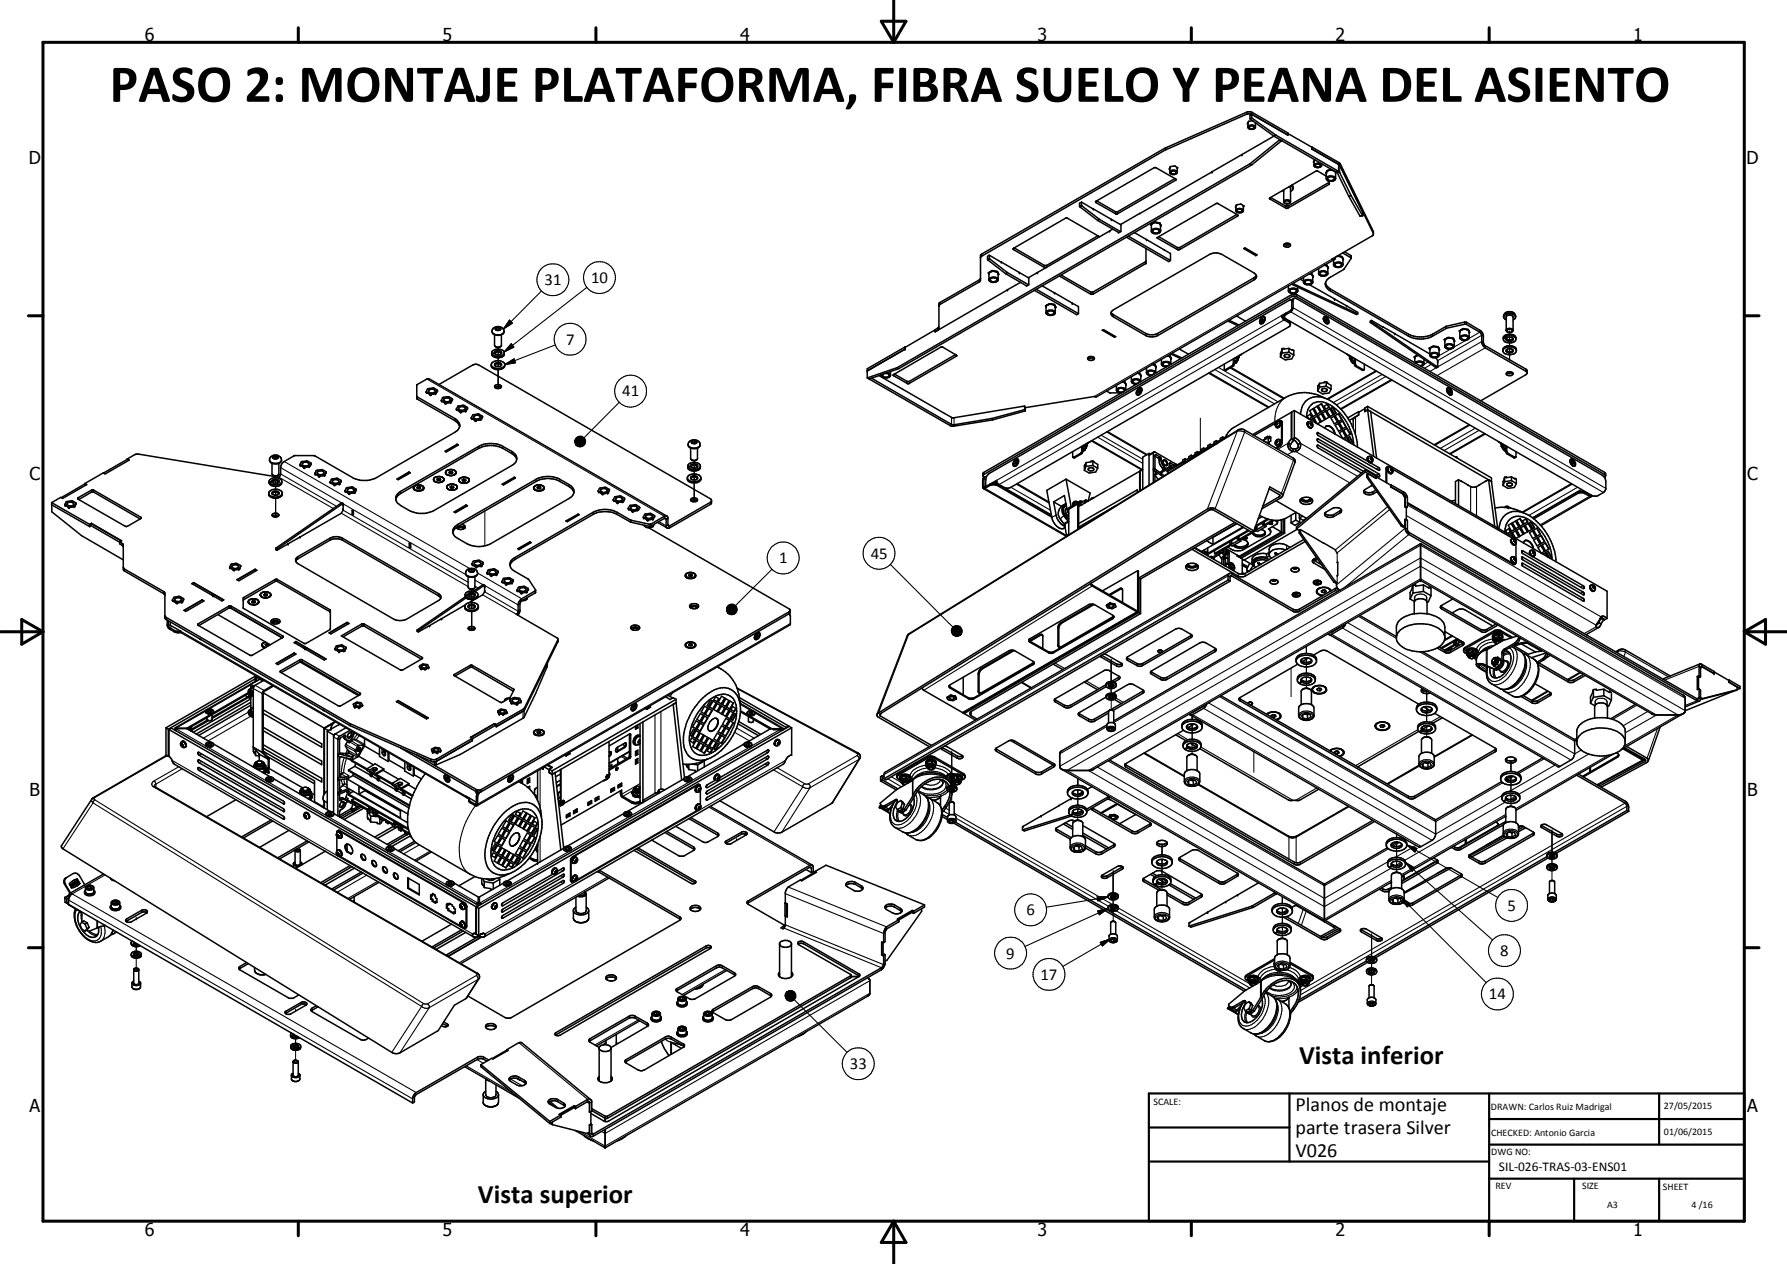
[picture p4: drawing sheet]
<svg xmlns="http://www.w3.org/2000/svg" width="420mm" height="297mm" viewBox="0 0 420 297" stroke-linecap="round" stroke-linejoin="round" font-family="sans-serif">
<defs><g id="words">
<text font-size="12.6" x="25.8" y="23.9">PASO 2: MONTAJE PLATAFORMA, FIBRA SUELO Y PEANA DEL ASIENTO</text>
<g font-size="6.3">
<text x="305.4" y="250">Vista inferior</text>
<text x="112.4" y="282.8">Vista superior</text>
</g>
<g font-size="4.7">
<text x="304.6" y="261.2">Planos de montaje</text>
<text x="304.6" y="266.6">parte trasera Silver</text>
<text x="304.6" y="272">V026</text>
</g>
<g font-size="4.2">
<text x="34" y="9.6">6</text>
<text x="104" y="9.6">5</text>
<text x="174" y="9.6">4</text>
<text x="244" y="9.6">3</text>
<text x="314" y="9.6">2</text>
<text x="384" y="9.6">1</text>
<text x="6.8" y="38.7">D</text>
<text x="410.6" y="38.7">D</text>
<text x="7" y="112.9">C</text>
<text x="410.8" y="112.9">C</text>
<text x="7" y="187.1">B</text>
<text x="410.8" y="187.1">B</text>
<text x="7" y="261.4">A</text>
<text x="410.8" y="261.4">A</text>
<text x="34" y="290.4">6</text>
<text x="104" y="290.4">5</text>
<text x="174" y="290.4">4</text>
<text x="244" y="290.4">3</text>
<text x="314" y="290.4">2</text>
<text x="384" y="290.4">1</text>
</g>
<g font-size="3.9">
<text x="128" y="67">31</text>
<text x="139" y="66.5">10</text>
<text x="133.1" y="81">7</text>
<text x="146.3" y="93.2">41</text>
<text x="204.7" y="131.3">45</text>
<text x="183.2" y="132.4">1</text>
<text x="241.3" y="215.1">6</text>
<text x="354.4" y="214">5</text>
<text x="236.6" y="225.3">9</text>
<text x="352.8" y="224.7">8</text>
<text x="244.7" y="230.3">17</text>
<text x="350.1" y="234.9">14</text>
<text x="199.8" y="251.2">33</text>
</g>
<text font-size="3.1" x="352.4" y="275.2">SIL-026-TRAS-03-ENS01</text>
<g font-size="2.4">
<text x="271.2" y="259.7">SCALE:</text>
<text x="350.6" y="260.8">DRAWN: Carlos Ruiz Madrigal</text>
<text x="391.2" y="260.6">27/05/2015</text>
<text x="350.6" y="267">CHECKED: Antonio Garcia</text>
<text x="391.2" y="266.7">01/06/2015</text>
<text x="350.6" y="271.4">DWG NO:</text>
<text x="351.6" y="279.3">REV</text>
<text x="372" y="279.4">SIZE</text>
<text x="391" y="279.6">SHEET</text>
<text x="377.9" y="283.8">A3</text>
<text x="397.7" y="283.8">4 /16</text>
</g>
</g></defs>
<g fill="none" stroke="#000" stroke-width=".24">
<path d="M302.6 47.5v.8M302.6 57.1v.4M354.9 77.8v.7M354.9 79.2v2M355 79.5v1.7M117.1 81.7v1.7M117.1 84.1v2M117.1 86.9v4.3M256.5 83.8v.3M282.2 98.3v7.8M354.9 82v2.6M354.9 87.4v.3"/>
<path d="M355 82v2.6M64.8 111.8v1.8M64.8 114.3v2.1M64.8 117.1v4.4M163.2 108.2v1.8M163.2 110.7v2.1M163.2 113.5v4.4M110.9 138.5v1.7M114 120.1v8.2M282.2 129.4v.2M110.9 140.9v2.1M110.9 143.7v4.3"/>
<path d="M261.2 155.5v4.6M261.3 154.9v5.2M303.6 157v6.7M307.2 151.9v1.6M307.2 154.6v3.6M307.2 159.1v2.6M223.8 176.5v5.3M261.2 160.7v2.2M261.2 163.4v.3M261.3 160.7v2.2M261.3 163.4v3.4M280.3 168.2v.9"/>
<path d="M280.3 170.1v3.6M280.3 174.6v2.6M280.3 168.3v.8M280.3 174.6v.5M294.8 176.6v4.9M335.4 162.4v2.6M335.4 166v3.6M335.4 170.5v2.6M355.2 178.7v2.6M70 199.4v.3M173.2 197.1v.4M223.8 182.4v2.1"/>
<path d="M223.8 185.1v3.4M253.4 182.9v1.7M253.4 185.6v3.6M253.4 190.1v2.6M253.4 190.1v.5M273.2 198.3v2.6M328.4 196v.8M328.4 197.9v3.6M355.2 182.4v3.6M355.2 186.9v2.6M364.9 195v5.3M32 215.9h.1"/>
<path d="M32 215.6v.3M163.5 214.1v.1M261.7 205.2v4.6M261.7 210.4v2.1M261.7 213.1v.3M261.7 204.6v5.2M261.7 213.1v3.4M273.2 201.9v3.7M273.2 206.5v2.6M301.5 210.7v1.6M301.5 213.4v3.6M301.5 217.9v2.6"/>
<path d="M301.5 217.9v.5M322.5 219.5v5.2M328.4 202.4v2.6M364.9 200.8v2.2M364.9 203.5v3.4M32 221.7v.2M32 222.5v2.1M32 225.2v2.6M69.5 237.2v.4M143.7 230.4v.1M322.5 225.3v2.2M322.5 228v3.4"/>
<path d="M69.5 243.3v.2M69.5 244.1v2.2M69.5 246.8v2.6M115.4 241.9v.1"/>
</g>
<g fill="none" stroke="#000" stroke-width=".35">
<path d="M275 39.5v.1M275 39.5v1.1a1.08 1.08 0 0 0 1.8-.1M275.3 39.1l-.2 .2M276.1 39h.2M276.7 39.3l.1 .2M276.8 39.7l.1-.3-.7-.4-1 .2-.3 .6h.1M276.8 39.5v1M276.8 39.4v.1M293.4 29h.1M293.4 29.9a1.03 1.03 0 0 1 1.8 0M293.4 28.9v1M293.4 29.9a1.03 1.03 0 0 0 1.7 .1l.1-.1"/>
<path d="M293.7 29.8a.67 .67 0 0 1 1.1 .2 .64 .64 0 0 1-.6 .3 .64 .64 0 0 1-.5-.5zM293.7 28.5l-.2 .2M293.9 38.5l.4 .2M293.9 38.5l-83 47.9M293.9 27.9l5.6 4.1M294.3 26.8l8.5 4.9v-.5l-8.4-4.8-1.1-.1-19.3 8.5-43.2 24.9-.3 .3v6.1l-9.5 5.4-.2 .4M294.3 26.8l-.4 .3v.8M294.3 26.8h-1.2l-19.1 8.4-43.5 25.3M294.3 26.8v.9M294.3 27.7l5.7 4M294.3 27.7l-.4 .2M294.3 38.7l-82.9 47.9"/>
<path d="M294.5 28.4h.1M294.5 28.4l-.9 .1-.3 .6 .1 .1M295.2 28.8v1.1M295.2 29h.1M299.5 32l-14.6 8.4M299.5 32l14.9 8.6 2.7 5.5M300 31.7l14.9 8.7 2.8 5.6M300 31.7l-.5 .3M301.4 33v.1M301.4 33.1l-7.1 5.6M301.4 33.1l-.5-.3-7 5.7M302.8 31.4l12.3 7.1 7.8 15.9-.1 1-9.7 5.5 .4 .1"/>
<path d="M308.4 34.5v.5l6.5 3.8M308.9 37.9v.1M308.9 37.8v1.1M309.1 37.5l-.3 .6h.1M309.1 37.5v.1M309.3 38.8l.6-.3 .4 .2a.45 .45 0 0 1-.1 .5 .45 .45 0 0 1-.6 0l-.3-.1zM310.7 38.5a.92 .92 0 0 1-.5 .9 .92 .92 0 0 1-1-.2l-.3-.3M310.7 38.7a1.13 1.13 0 0 0-1.8 .2M313 39.9l-.8 .2-.3 .4M313.1 39.9l-1 .1-.4 .7 .2 .1-.2-.2M314.7 38.6l.4 .4 7.8 15.9M314.9 38.8l5.5 11.2v.7"/>
<path d="M232.6 60l.1 .8 4.1 3.3M232.6 60l-.4 .2v.9l4.2 3.2M254.3 47.5l9.3 5.3M254.3 47.5l.1 .9 4.1 3.2M254.3 47.5l-.5 .3v.7l4.3 3.3M257.6 47.3l13.9-7.9 5 2.8v.1l-13.8 8h-.4l-4.6-2.7zM258.1 51.8l4.9 2.9M258.1 55.4l-12.1 7h-.5l-7-4.1M258.3 55.8v-.3l-7.6-4.3-12.5 7.3 7.3 4.3 .5 .1M258.5 51.6l-.4 .2M258.5 51.6l5 2.8M260.9 54.3l-19 11-9.3-5.3"/>
<path d="M260.9 54.2v.1M261.6 53.8l-.7 .5M264.9 55.8l9.9 5.7 .4-.3M265.3 55.5l9.9 5.7M266.7 54.7l2.9 1.6M268 50.2l-4.6 2.6 .2-.1v1.7l-.6 .3M268 50.2h.1M269.4 58.4v3.6l-12.4 7.1h-.6l-7.3-4.2M269.5 56.3h.1M269.6 56.3l4.2 2.5M270.6 52.7l.1 .3M270.7 52.9l-.2-.2 1-.5 1.2 .2 .3 .7h-.1"/>
<path d="M271.1 54.1a.85 .85 0 0 1 .8-.3 .85 .85 0 0 1 .7 .6 .93 .93 0 0 1-1.6-.1zM271.1 52.4l-.3 .2M271.2 52.5l-.5 .3v1.6a1.27 1.27 0 0 0 2.2 0l-.2-1.9M271.3 52.2l-.2 .2M271.7 52.2l.4 .2M272 55.9l14-8.1h.3l4.8 2.8-.2 .2-13.8 7.9zM272.1 52.4l.4 .1 .3 .3M272.1 52.4l-.9 .1M272.4 52.3l-.2 .1M272.8 52.8h.1M272.8 52.8l.2 .1M272.9 54.2a1.42 1.42 0 0 0-2.2 0"/>
<path d="M273 53l-.1 .1M273.8 58.8l1.4 .8v1.6M273.8 58.7v.1M275 40.4a1.08 1.08 0 0 1 1.8 .1M275.4 40.3l.7-.1 .4 .2a.58 .58 0 0 1-.6 .5 .58 .58 0 0 1-.5-.5zM276.3 42l-13.6 7.8-.5-.1-4.4-2.5M285 40.4l-17 9.8M290.5 48.6h.1M290.6 49.5a.99 .99 0 0 1 .9-.5 .99 .99 0 0 1 .8 .5M290.6 49.5a1.03 1.03 0 0 0 1.7 0M290.6 48.5v1M290.8 50.4l-13.4 7.8h-.6l-4.4-2.6"/>
<path d="M290.9 48.1l-.3 .2M290.9 49.3a.61 .61 0 0 1 .7-.2 .61 .61 0 0 1 .4 .6l-.8 .1-.3-.2zM291.7 48h.1M292.3 48.3v1.2M292.3 48.6l.2-.2-.8-.4-1 .1-.1 .7M292.4 58.4l.3-.1 2.9 1.6-.3 .2zM292.6 58.3l2.7 1.6M295.3 59.9v.2M295.3 59.8v.1M301.5 44.8l.3 .2M301.8 47.3a1.03 1.03 0 0 1 1.6 .1M301.8 44.6v2.9l.4 .3"/>
<path d="M301.9 57.4a.79 .79 0 0 1 .8-.3 .79 .79 0 0 1 .6 .6 .88 .88 0 0 1-1.5-.2zM302 57.4l.4 .2 .9-.2M302 47.4a.74 .74 0 0 1 1.3 .2 .71 .71 0 0 1-.7 .3 .71 .71 0 0 1-.6-.5zM303 48.3l-.8 .1M303.4 47.4l-.3 .4M303.4 44.4v3M303.5 43.6l.4 .3 .1 .3M303.8 43.5a.91 .91 0 0 1-.4 1.5M311.9 41.7l-.3-.4-1.7-1h-.6l-10.8 6.4 4.1 2.3 9.9-5.7-.3-.8M311.9 41.9a1.34 1.34 0 0 1 2.1 0M311.9 40.5l-.1 .1M312 40.1l-.1 .2"/>
<path d="M312.2 41.7a.89 .89 0 0 1 1.5 .3 .93 .93 0 0 1-1.6 0zM312.3 40l1.4 .2M312.5 42.9l-9.9 5.6-3.9-2.1M313.6 40.1l.1 .1M313.7 40.2l.3 .3v1.5l-.3 .4a1.57 1.57 0 0 1-1.8-.2v-1.7M313.7 40.2h.1M314.1 40.6l-.1 .1M314.1 40.4v.2M315.7 59.4l2 1.3M316.1 59.2l1.5 .8 .1 .7M317.1 46.1l2.7 4.7 .6-.1M317.7 46l2.7 4.7"/>
<path d="M317.7 46l-.6 .1M116 77.1a1.38 1.38 0 0 1 1.7-.3 1.38 1.38 0 0 1 .7 1.5 1.75 1.75 0 0 1-2.7-.3v-.5zM116.3 78.7v2.5l.4 .3M116.7 77.1v.4M117.2 77v.4M117.2 77l.4 .2-.1 .3-.5 .1-.4-.2 .1-.3M117.2 77l-.5 .1M117.2 77.4l.2 .1M117.2 77.4l-.5 .1M117.9 78.7v2.6l-.2 .1M219.9 77.5l-7.1 4.1v.4l-8.9 5.2M219.9 77.9h.1"/>
<path d="M230.5 65.4l-.3 .4-9.4 5.4v6l-.9 .7M232.4 64.1l.1 .3M232.5 64.3l-.1-.2 .8-.5 1.3 .2 .4 .7-.2 .1v-.3M232.8 65.6a.93 .93 0 0 1 1.6 .2 .85 .85 0 0 1-.9 .4 .85 .85 0 0 1-.7-.6zM233.1 63.7l-.5 .3M233.5 63.6l.8 .2M234.6 63.9v.2M234.6 64.1a1.47 1.47 0 0 0-2.1 .2v1.5a1.27 1.27 0 0 0 2.2 0 1.2 1.2 0 0 0-2-.4l-.2 .3M234.6 64.1v.1M234.6 64.2l.1 1.5M236.4 64.3l5 2.9M236.8 64.1l-.4 .2"/>
<path d="M236.8 64.1l5 2.8M236.9 68.1l-17 9.9v-.5l.8-.5 .1-.3M240 66.3l-3.1 1.9M241.9 65.2v1.7l-.6 .2M243.2 68.2l9.9 5.8 .5-.3M243.7 68l9.9 5.7M245.1 67.2l2.8 1.6M245.9 71.8v.3M245.9 72.1l-.1-.2 .9-.5 1.2 .1 .4 .8h-.2M245.9 72.1v.1M246 71.8h.2M246.2 71.8l-.3 .2v1.6a1.36 1.36 0 0 0 2.2 0v-1.6"/>
<path d="M246.3 71.7l-.1 .1M246.3 73.3a.96 .96 0 0 1 1.6 .3 .98 .98 0 0 1-1.7-.1zM246.5 71.5l-.2 .2M247 71.4l.3 .1M247.3 71.5l.8 .5M247.3 71.5l-1 .2M247.7 71.5h-.4M247.9 68.8l5.7 3.3v1.6M248 71.7l.1 .3M248.1 73.4l-.3-.3a1.38 1.38 0 0 0-1.8 .2l-.1 .2M248.1 72l.1 .1M248.2 72.1l-.1 .2"/>
<path d="M259.2 77.6l.2-.1 2.9 1.6-.3 .1zM259.4 77.5l2.7 1.5M261.4 73.2l23-13.4a3.1 3.1 0 0 1 2.9 0l7.5 4.3a.87 .87 0 0 1 .6 .9 .87 .87 0 0 1-.6 .8l-23.2 13.3-1 .1-.9-.2-7.9-4.5-.5-.5zM262 79v.2M269.4 61.4l-12.6 7.3-7.3-4.1M288.7 75.4l2.3 1.1M289 75.3l2.3 1.1M290.7 74.3l2.2 1.2M295.3 64.7l-.5 .6-23.2 13.3-1.3 .1-.6-.2-7.9-4.5-.5-.6M296.4 74.8a.54 .54 0 0 1 .8-.4 .54 .54 0 0 1 .2 .8l-.1 .4-.7 .5a.66 .66 0 0 1-.5-.5 .66 .66 0 0 1 .2-.6zM296.7 75.2l.2 .2M296.8 75.1h.2l-.2 .4h-.1v-.3"/>
<path d="M296.8 75.1h.2M296.8 75.1l-.1 .1M296.9 75.4h.1M297 75.2l-.1 .2M297.2 74.6a.85 .85 0 0 0-.7 .5 .85 .85 0 0 0 .1 .9h.3M297.2 74.6l.3 .2M297.2 74.6l.1 .1M297.3 74.7a.92 .92 0 0 1-.8 1.2M301.3 74.2l.3 .7 1.5 .9 .3 .4M301.3 74.2l.3 .1M301.6 74.3l.1 .4a2.51 2.51 0 0 1 1.7 1.3v.4l-.3 .4-65.4 37.7-.7 .2-1-.2-1.3-.8-.4-.8-1.6 .9M302 74.2l-.4 .1"/>
<path d="M302.3 73.6l-.3 .4v.4M302.3 73.6l-1 .6M302.9 67.2v1.2M303.2 75.4l-.1 .1M303.4 68.1a.91 .91 0 0 1 1.4 .4 .96 .96 0 0 1-1.6-.2zM303.6 70.5l.2 .1M303.7 66.8l15.2 7.1 .3-.2M303.8 70.7l-.3-.2-.4 .1-70.5 40.7-.7 .7M303.8 70.7l-.1 2-1.4 .9M304 66.6l15.2 7.1M304.2 70.1l.7 .1 71.8 41.5 .7 .7 .2 .8v1.7l-.6 .8a2.79 2.79 0 0 1-2.6 .8l-72.1-41.6-.3-.2v-.5l1.6-1 .3-.5 .1-2zM304.3 70.1l-.5 .6"/>
<path d="M305.1 67.4v1.1a1.3 1.3 0 0 1-2.2-.2 1.31 1.31 0 0 1 2.2 0M305.7 65.6l.8 .4M306.9 66.1a.93 .93 0 0 1 1.5 .2 .9 .9 0 0 1-.9 .5 .9 .9 0 0 1-.7-.6zM307.9 64.3l.2 .1M307.9 66.9l5.9 3.4M308 64.3h.5l.3 .8-.2 .1M308.1 64.4l.5 .3M308.2 64.3h-.2M308.5 64.5l.1 .1M308.6 64.7v.1M308.6 64.8v1.7a1.33 1.33 0 0 1-2.1-.1v-1.2M308.6 66.2a1.41 1.41 0 0 0-2.1 0"/>
<path d="M308.6 64.9h.1M308.8 64.9l-.2 .2M310 64.1a1.39 1.39 0 0 1 2.2 .1M310.4 64.1a.85 .85 0 0 1 .8-.3 .85 .85 0 0 1 .7 .6 .95 .95 0 0 1-1.6-.2zM311.2 74.7l-.1 .2M311.3 74.5a1.03 1.03 0 0 1 1 .5 1.03 1.03 0 0 1-.1 1.1 1.1 1.1 0 0 1-.9-1.6zM311.4 74.6a.93 .93 0 0 0 .7 1.3M311.4 74.6a.85 .85 0 0 1 .8 .5 .85 .85 0 0 1-.1 .9h-.4M311.4 74.6l-.2 .1M311.6 62.2l.4 .1 .3 .7-.1 .1M311.6 75.2h.1M311.6 66.5l.4 .8 .8 .6 18.4 10.6a6.3 6.3 0 0 0 5.6 0l3.2-1.8"/>
<path d="M311.7 75.2v.2M311.7 62.3h-.3l.8 .5v1.6a1.35 1.35 0 0 1-2.2 0v-1.3M311.9 75.1l-.2-.1-.1 .1 .1 .3M311.9 75.1l-.2 .1M311.9 75.1l.1 .3M312 75.4l-.1 .1-.2-.1M312 75.4l-.2 .1M312.1 62.4v.3M312.2 62.7v.2M312.3 62.9l-.1 .1M313.6 62.1a1.29 1.29 0 0 1 2.2 .1M313.6 61.1v1.2a1.29 1.29 0 0 0 2.2-.1"/>
<path d="M313.8 61l-55.9 32.2h-.6l-16.2 2.6M313.8 70.3l5.4 3.1v.3M313.9 62a.89 .89 0 0 1 1.5 .3 .87 .87 0 0 1-.8 .4 .87 .87 0 0 1-.8-.6zM314 60.5l-.2 .5h-.3M314.2 60.3h.9M314.5 60.1l1 .2 .4 .7-.1 .1M314.6 60.1l.1 .1M315.1 60.3l.5 .3M315.3 60.2l-.2 .1M315.6 60.4v.2M315.6 60.6l.1 .1M315.7 60.7l.1 1.5"/>
<path d="M315.7 60.7l.1 .2M315.8 60.8h.1M315.8 60.9v.1M317.7 60.7l-1.8 2.6-3.1 1.9a1.68 1.68 0 0 0-1.2 1.6 1.68 1.68 0 0 0 1.2 1.6l18.4 10.6a6.2 6.2 0 0 0 5.6 0l3.3-1.9 4.3-.9h.4l3.4 2.1 .2 .5v1.9l.8 1 9.6 5.5 .3 .4M322.2 75.8l15.3 10.5M322.5 75.6l-.3 .2M322.5 75.3l2.6 1.5M322.5 75.3l-.3 .1v.4M322.5 75.3v.3M322.5 75.6l15.3 10.5M325.1 76.8h.1M325.1 76.8l2.8 1.6"/>
<path d="M327.9 78.4l8.3 4.8M339.6 79.8l.1 .3M340 76.7h.1M340 79.6l-.3 .5v1.3a1.19 1.19 0 0 0 1.1 .7 1.19 1.19 0 0 0 1.1-.8 1.37 1.37 0 0 0-2.2 0M340 76.7l4.4-1h.4l3.3 2 .4 .4 .3 .7v1.7l.3 .7 10 5.8v.7l-.3 .4-10.7 6.1M340 79.6l-.2 .1M340.2 79.5l-.2 .1M340.2 79.5a1.4 1.4 0 0 1 1.6 .4M340.3 79.4l-.2 .1M340.7 79.3l.7 .1M341.7 79.5l.3 .5M341.8 79.9l.1 1.5"/>
<path d="M341.8 79.9h.1M343.1 77.7l.1 .4M343.2 78l-.1-.2 .9-.6 1.2 .2 .4 .7-.2 .1M343.2 79.3a1.32 1.32 0 0 1 2.2 .1M343.6 77.6l-.4 .4v1.4a1.28 1.28 0 0 0 2.2 0M343.6 77.6h-.3M343.7 79.1a.86 .86 0 0 1 1.4 .4 .89 .89 0 0 1-1.5-.2zM343.8 77.3l-.2 .3M344.2 77.3l.3 .1M344.6 77.4l-1 .2M344.6 77.4l.7 .3 .1 .3M344.6 77.4h.4"/>
<path d="M345.3 77.5l.2 .5M345.4 78v1.4M345.5 78l-.1 .1M353.5 79.2a1.1 1.1 0 0 0 1.3 1.4l1.1-.2a.74 .74 0 0 0 .5-.8 .74 .74 0 0 0-.8-.6l-1.2-.1-.8 .5M353.5 79.2v.2M353.5 79.2h.1M353.5 74.5a1.42 1.42 0 0 1 1.4-1.3 1.42 1.42 0 0 1 1.5 1.3M353.5 79.4l.6 .2M353.5 79.4v.2M353.6 79.2a1.72 1.72 0 0 1 2.8 .2v.3M353.6 79.2v.2M353.6 79.4l.6 .1a.88 .88 0 0 1 .9-.3 .88 .88 0 0 1 .7 .6 1.12 1.12 0 0 1-1.7 0v-.3"/>
<path d="M354.1 79.5a1.05 1.05 0 0 0 1.7 0M354.1 75.2a.67 .67 0 0 1-.5-.6 .67 .67 0 0 1 .4-.7 1.81 1.81 0 0 1 2.3 .4v.5l-.5 .4M354.1 74.5v3.3l.3 .2M354.1 77.5a1.01 1.01 0 0 1 1.7 .1M355.5 77.9l.1-.1a.67 .67 0 0 0-.7-.4 .67 .67 0 0 0-.6 .5l.1 .1M355.5 78h-.1M355.8 74.5v3.1M355.8 77.6a1.03 1.03 0 0 1-1.4 .4M98 93.1l8.9 5.2a1.71 1.71 0 0 1 1.2 1.7 1.71 1.71 0 0 1-1.2 1.6l-18.4 10.6a5.9 5.9 0 0 1-5.6 0l-9-5.1h-4.7l-2.6 1.5-.6 1.1v1.7l-.4 .7-33-5.4-.9 .1-1.8 1.1M100.2 92l.8 .6M100.2 92l.1 .2M100.8 91.7a.86 .86 0 0 1 .9-.3 .86 .86 0 0 1 .6 .7 .91 .91 0 0 1-1.6-.2z"/>
<path d="M101 92.6l.3 .1M102.4 92.5l-1.1 .2M102.6 92.4h.1M102.6 92.4l-.2 .1M102.9 91.8l-.3 .6M102.9 91.8l-.1-.1a1.96 1.96 0 0 0-2.3-.3l-.3 .6M103.2 90.3l8-4.5 .5-.2 .9 .2 54.4 31.4 .3 .4v.6l-.3 .3-9.7 5.6h-.4l-.2-.2-.1-2-.1-.1-3.6 1.9h-.3l-4.3-1-3.2-1.8a6.2 6.2 0 0 0-5.7 0l-18.3 10.6-1 .9-.2 .5M103.8 94.2l.2-.7 .3-.2a1.81 1.81 0 0 1 2.1 .5l-.3 .6M103.8 94.1v.1M103.8 94.2h.1M103.8 94.2l.8 .5M104.3 93.9a.94 .94 0 0 1 1.6 .1 .87 .87 0 0 1-.9 .4 .87 .87 0 0 1-.7-.5z"/>
<path d="M104.6 94.7h.3M105.9 94.6l-1 .1M106.1 94.4l-.2 .2M107.3 96.1l.5-.7a1.79 1.79 0 0 1 2 .3l.1 .2-.3 .7M107.3 96.1v.1M107.3 96.2l.1 .1M107.4 96.3l.7 .4M107.4 96.3h.1M107.9 95.8a.92 .92 0 0 1 1.5 .3 .98 .98 0 0 1-1.6-.1zM108.1 96.7l.2 .1M109.4 96.6l-1.3 .1M109.5 96.6h-.1"/>
<path d="M109.6 96.6h-.2M109.6 96.5l-.1 .1M110.9 98.3h.1M110.9 98.3l1.1 .5M111.5 97.8a.88 .88 0 0 1 1.4 .3 .98 .98 0 0 1-1.6-.1zM113 98.6l-1 .2M113 98.6v.1M113 98.7l-1 .1M113.1 98.6h-.1M113.2 98.5l-.1 .1M113.2 98.5v.1M113.2 98.6l-.2 .1"/>
<path d="M113.4 97.9l-.9-.6-1.2 .2-.5 .7 .1 .1M113.4 97.9l-.2 .6M113.4 97.9l-.2 .7M115.6 83.2l.1 .3M115.6 82.9l.1 .6M115.7 85.2a2.07 2.07 0 0 1 3 .4 1.33 1.33 0 0 1-1.7 1.3l-.6-.1-.8-.5-.1-.7zM115.7 83.5h.1M116.2 82.9a.91 .91 0 0 1 .9-.5 .91 .91 0 0 1 .8 .7M116.2 82.9l-.6 .2a1.17 1.17 0 0 1 1.6-1.1l1.2 .5a1.01 1.01 0 0 1 .1 1.1 1.01 1.01 0 0 1-1.1 .5 1.28 1.28 0 0 1-1.7-1M116.2 82.9v.1M116.3 85.8l.6-.3h.6l.4 .3M116.3 83.1a1.12 1.12 0 0 1 1.6 0"/>
<path d="M116.4 85.4l1-.2a.47 .47 0 0 1 .5 .5 .47 .47 0 0 1-.5 .4l-1-.1-.1-.3zM116.4 91.1a.53 .53 0 0 1 .1-.6 .53 .53 0 0 1 .6-.1l.7 .2v.5M116.4 91.1l.6 .2 .8-.2M116.4 91.1l.7-.3 .7 .3M117.7 81.4l-.6 .2-.4-.1M117.7 81.4l-.4 .3-.6-.2M117.9 83.1a1.12 1.12 0 0 1-1.6-.1l-.6 .1M118.6 83a1.67 1.67 0 0 1-2.7 .4l-.2-.3M118.7 85.7a1.92 1.92 0 0 1-3.2 .2M203.9 88.8l.5 .3M204.4 89.1l19.1 11 .7 .1 9.2-1.5M204.9 88.9l18.8 10.8 .6 .1 8.9-1.5"/>
<path d="M206.7 88.3l17.1 9.9 17.1-2.8M208.1 87.8a.77 .77 0 0 1 1 .3l-.2 .4-.3 .1h-.6l-.5-.2 .2-.5M208.6 87.6l.6 .2 .2 .3M209.4 87.3v1a1.33 1.33 0 0 1-2.2 0v-.2M210 88.1l11.4-6.6 3.5 2.1-11.2 6.6h-.4l-3.3-1.9zM210.9 86.4l.5 .2M210.9 86.4l-7 2.4M211.4 86.6l-7 2.5M212.8 81.5l-8.9 5.2v2.1M212.8 81.5l.1 .1M212.8 81.5v.5M224.7 83.3l-11 6.4-.4-.1-3-1.7"/>
<path d="M224.9 83.6h.1M233.2 98.3l.2 .4M240.9 96.3l.2 .3M240.9 96.3l-7.7 2M240.9 95.4l.2 .4v.8M240.9 95.4v.9M241.1 96.6l-7.7 2.1M255.8 84a.79 .79 0 0 1 .8-.3 .79 .79 0 0 1 .6 .7 .89 .89 0 0 1-1.5-.2zM255.9 84l.4 .2 .9-.2M260.2 91.9l.7 .4h2.8M262.5 90.6v1.1M262.9 91.4a.89 .89 0 0 1 1.5 .4 .95 .95 0 0 1-1.6-.1z"/>
<path d="M264 89.7h.5l.3 .8-.1 .1M264.2 89.7h-.3l.7 .5M264.5 89.8l.1 .4M264.6 90.2l.1 .1M264.7 91.6a1.26 1.26 0 0 0-2.2 .1l.5 .5 .4 .1M264.7 90.3v1.4M264.7 90.3h.1M264.7 90.3v.2M266 88.5v1.2M266.4 89.5a.84 .84 0 0 1 .9-.3 .84 .84 0 0 1 .6 .6 1.11 1.11 0 0 1-1.6 0zM267.5 92.6l.4 .1M267.6 87.6l.4 .1 .3 .7-.1 .1"/>
<path d="M267.6 91.4a.49 .49 0 0 1 .7-.2 .49 .49 0 0 1 .1 .7 .87 .87 0 0 1-1.2 .8v-.5zM267.7 91.5l.4-.2a.85 .85 0 0 1-.6 1.4l-.2-.5zM267.7 92l.2 .1M267.7 87.7h-.2l.7 .4M267.9 91.8h.1l-.1 .4h-.2v-.2M267.9 92.1v.1M267.9 91.8l.1 .1M267.9 91.8l-.2 .2M268 87.8l.2 .5v1.4M268 91.9l-.1 .2M268.1 88.1h.1M268.2 88.2l.1 .1"/>
<path d="M268.2 89.7a1.25 1.25 0 0 0-2.2 0l.3 .4 .9 .2M268.3 91.4l.2 .3M268.3 88.3h.1M268.3 88.3l-.1 .1M269.6 86.5l.1 1.4 1.1 .4M269.6 87.5a1.35 1.35 0 0 1 2.1 0M270 87.3a.89 .89 0 0 1 1.4 .5 .92 .92 0 0 1-1.5-.3zM271.1 85.6h.5l.3 .8h-.2M271.3 85.6h-.3l.7 .5M271.6 85.8l.1 .2M271.7 86h.1M271.7 86v.1"/>
<path d="M271.7 86.1v1.6M271.7 86.1l.1 .1M271.9 86.3l-.2 .1M273.1 85.6l.3 .4 .9 .2M273.1 84.5v1.1M273.6 85.3a.81 .81 0 0 1 1.3 .4l-.4 .3h-.7l-.4-.4zM274.6 83.6h.5l.3 .7-.1 .1M274.9 83.6h-.4l.8 .5M275.2 83.7l.1 1.9M275.3 84.2h.1M275.3 83.2l2.3 1.1M275.3 85.5a1.29 1.29 0 0 0-2.2 .1"/>
<path d="M275.4 84.2l-.1 .2M275.5 83.1l2.4 1M277.3 82l2.1 1.2M284.2 87.7l14 8.1M287.9 85.6v1.3M289.4 86.4l12.6 7.2M290 84.4l-.2 1.5-1.9 1M290.1 84.2v1.7l-1.9 1.1-.3-.1M290.1 84.7l.4 .1 .3 .2M290.1 84.9l.5 .1v.3M290.4 84.1l.6 .3-.2 .6M290.6 85.3l-.5 .1"/>
<path d="M290.6 85.3h-.1M290.8 84.6v.5l-.2 .2M290.8 83.9l.2 .2 .1 .5M290.9 83.8l.4 .1M291.3 83.6v.3M291.3 83.9l-.2 .6M291.4 83.5l-.1 .4M291.9 83.2l-.5 .4M300 99.4l-5.2 3M300 99.3l.5-.3 .4 .1a.87 .87 0 0 1-.8 1.3 .78 .78 0 0 1-.1-1.1zM300 99.6l.2 .2M300 99.6l.2 .1"/>
<path d="M300.2 99.3l.2 .1-.2 .3M300.2 99.3l.2 .1-.2 .4M300.2 99.3l-.2 .3M300.2 99.7v.1M300.9 99.1a.78 .78 0 0 1 .1 1 .78 .78 0 0 1-.9 .3M301.2 98.9l-.6 .1M301.2 98.9l.3 .3-.1 5.1a1.84 1.84 0 0 1-1.3 1.1M301.2 98.9l.1 .2v4.9l-.4 .7-1 .6M301.3 99.3l.2 .1M301.4 81.9l-.3 1.1v.9M301.4 81.9v1.1M301.4 83l-.3 .9"/>
<path d="M302 83.4a.67 .67 0 0 1 .8-.2 .67 .67 0 0 1 .4 .6 .63 .63 0 0 1-.7 .3 .63 .63 0 0 1-.5-.7zM303.1 81.9v.9M303.1 81.9l.8 .4v-.1l.3 .1v1.1M303.1 81.9l-1.2 .1v-.1h-.5M303.1 82.8l1.1 .6M303.1 82.8l-1.7 .2M303.6 96.9v6.3M303.6 96.9h.1M303.6 96.9l-9.1 5.3M304.2 83.4l-.5 .9-1.5 .3-1.1-.7M304.3 96.5l73.6 42.4v6.4M304.3 96.5l-.6 .3v6.5"/>
<path d="M304.3 96.5v6.4M305.8 97.3a4.1 4.1 0 0 1 6.3-3.5 13.8 13.8 0 0 1 7.1 11.3M307.2 98.1a3.3 3.3 0 0 1 1.4-3.2 3.3 3.3 0 0 1 3.6 0 12.1 12.1 0 0 1 6.1 9.7M307.4 99.5l.3 .7M307.5 99.2l-.1 .4M307.5 99.2v.2a1.1 1.1 0 0 0 .5 1.1M307.6 99.2h-.1M307.6 99.1a.75 .75 0 0 1 1 .6 .75 .75 0 0 1-.6 .9l-.1-.1a.83 .83 0 0 1-.3-1.4zM307.7 98.4l-.4-.6 .8-.5 .4 .7-.7 .5M307.9 96.5l.8-.4 .8 1.3-.8 .5zM308 97.3l.4 .7M308.1 99.6h.1"/>
<path d="M308.1 98.7l.6-.4 .6 1.1M308.2 99.6l.1 .3 .2-.1M308.4 99.5l-.2 .1M308.4 99.5h-.3l.1 .3h.3M308.4 99.5l.1 .3M308.6 98.4l.6 .9M308.6 96.1l.8 1.4M308.9 95.9l.8-.4 .8 1.3-.8 .5zM309.7 97.8l.8 1.4M309.7 95.5l.8 1.4M309.7 99.6l-.8-1.4 .8-.4 .8 1.3-.8 .5M309.9 97.7l.8-.5 .8 1.4-.8 .5z"/>
<path d="M309.9 95.3l.8-.4 .8 1.4-.8 .4zM309.9 90.6l-.1 1.3M309.9 90.6l.1 .1M310.2 90.1l-.3 .7v-.2M310.2 90.1v.9M310.2 91l-.4 .9M310.7 97.2l.7 1.4M310.7 94.9l.7 1.4M310.8 91.5a.75 .75 0 0 1 1.2 .2 .77 .77 0 0 1-1.3-.1zM310.9 97.1l.8-.5 .8 1.4-.8 .5zM311.3 95.5l.8-.5 .4 .7-.8 .4zM311.4 93.5a9.2 9.2 0 0 0-9.1-.1l-12.6 7.3-.9 .9-.7 1.3"/>
<path d="M311.6 96.6l.9 1.4M311.8 89.7l-1.6 .4M311.8 89.7l1.2 .9v.8M311.8 89.7v1.1M311.8 90.8l1.2 .6M311.8 90.8l-1.6 .2M311.9 96.5l.8-.4 .8 1.3-.8 .5zM312.1 95l.4 .8M312.7 96.1l.8 1.4M312.9 98.2l.8-.4 .8 1.3-.8 .5zM312.9 95.9l.4-.2 .8 1.4-.4 .2zM313 91.4l-.5 .9-1.5 .3-1.2-.7"/>
<path d="M313.3 95.8l.8 1.3M313.6 97.8l.9 1.4M313.9 97.7l.8-.5 .8 1.4-.8 .5zM313.9 99.9l.8-.4 .8 1.4-.8 .4zM314.7 99.6l.8 1.3M314.7 97.2l.8 1.4M314.9 99.4l.9-.5 .7 1.4-.7 .5zM315.7 99l.7 1.3M316.7 83.2l.6 .4M317.3 83.5v.4M317.3 83.9v.4M317.4 83.6l-.1 .3"/>
<path d="M317.6 83.7l-.3 .6M317.8 83.9l-.2 .2v.5l.2 .4M317.8 84.6v.4M318 85.3l.5 .1M318 85.3h.1M318.2 84.1l-.6 .4-.3-.2M318.5 84.7l-.6 .2-.1 .1 .2 .3M318.5 84.2v1.5l.2 .4 1.7 .9 .3-.1M318.5 84.9l-.5 .1v.3M318.7 84.4l.1 1.5 1.8 1h.1l.1-1.3M319.4 96.7l.2 .1M319.4 96.7v.8"/>
<path d="M319.4 96.7l-2.5 1.5M319.4 97.5l-2.2 1.3M319.4 97.5a1.74 1.74 0 0 0-1.2 1.1v2M320.8 86.7l-.1 .1M320.9 96.1l-1.5 .8M321.6 95.5l-.7 .4v.8l.7-.4M321.6 96.3l-.7 .4M321.6 95.5v.8M321.6 95.5l29.1 16.8v.9M321.6 96.3l29.1 16.9M321.6 96.3l.7 .4 1.4 11M321.6 96.3l1.4 10.9"/>
<path d="M323.5 87.2l-11.5 6.6M327.3 89.3l-12 6.9M332.6 83.9v.3M332.7 85.3a1.43 1.43 0 0 1 2.1 .1M332.9 83.7h-.2M332.9 85.4a.98 .98 0 0 1 1.6 .1l-.1 .3-.5 .2M332.9 83.7l-.3 .3v1.2M333.2 83.4l-.3 .3M333.3 83.4l-.8 .5 .1 .2M333.4 83.5l-.5 .2M334.8 84.5v1.1l-.7 .5M336 81.8l1-.5 1.1 .2 .4 .7-.1 .1"/>
<path d="M336 81.8l.1 .2M336.1 81.8v.2M336.1 82l.1 .2M336.2 81.7a1.61 1.61 0 0 1 2.2 .3l-.1 1.6-.7 .5M336.5 83.3a1.01 1.01 0 0 1 1.6 .1 .82 .82 0 0 1-.9 .6 .82 .82 0 0 1-.7-.7zM336.8 81.4l-.6 .6v1.7l.7 .4h.7M337.2 81.4h.7M337.5 86.3l.3 .1 .2-.1M337.6 84.1l.4 .7v1.5M337.8 86.1l-.3 .2M337.8 86.1l.2 .2M338.2 81.6l.2 .4"/>
<path d="M338.4 83.3a1.37 1.37 0 0 0-2.2 .1M338.4 82v.1M338.4 82.1v.1M339.7 80l-.2-.2 1-.5 1.2 .2 .3 .7-.1 .1M340.1 81.2a.88 .88 0 0 1 1.5 .3 .94 .94 0 0 1-1.6-.1zM340.3 91.2a1.08 1.08 0 0 1 1 1.6 1.09 1.09 0 0 1-1-1.6zM340.4 91.4a.85 .85 0 0 1 .7 1.3 .9 .9 0 0 1-.8-1.3M340.4 91.4l-.3 .3M340.4 91.4h-.1M340.6 91.9v.1M340.6 92l.1 .2M340.7 92.7l.1 .1"/>
<path d="M340.9 91.9l-.3-.2v.4l.3 .1 .1-.1M340.9 91.9l-.3 .1M340.9 91.9l.1 .2M341 92.1l-.2 .1M341.2 92.6l-.4 .2M342 80.1l-.1 .1M345.4 99.8l-8.2 4.7M353.5 81.8a2.05 2.05 0 0 1 3 .2 1.42 1.42 0 0 1-2 1.3 1.03 1.03 0 0 1-1-1.5zM354.1 82.3a1.04 1.04 0 0 0 1.7 0M354.2 87.6a.79 .79 0 0 1 .9-.3 .79 .79 0 0 1 .6 .7l-.4 .3h-.6l-.5-.3zM354.3 82.1l.9-.1a.51 .51 0 0 1 .5 .6 .51 .51 0 0 1-.7 .3 .57 .57 0 0 1-.6-.1 .57 .57 0 0 1-.1-.7zM354.3 87.5a1.03 1.03 0 0 0 1.3 0"/>
<path d="M356.5 82.2a2.11 2.11 0 0 0-3.1 0l-.1 .2M12.1 118.6l9 5.1M12.1 118.1l9 5.1M12.1 118.1l.1 2.2 7 5.6 9.8 5.7M15.3 118.7h.1M15.3 118.7l-.1-.1 .5-.7a1.93 1.93 0 0 1 2.2 .3l-.3 .7M15.3 118.7l.8 .5M15.9 118.2a.94 .94 0 0 1 1.4 .3 .86 .86 0 0 1-.8 .4 .86 .86 0 0 1-.7-.5zM16.1 119.2h.2M17.4 119l-1.1 .2M17.6 118.9l-.2 .1M18.3 117l3.3-1.9h.4l11.2 6.5v.2l-3.6 1.9-11.2-6.4z"/>
<path d="M18.5 117.4l3-1.7 .5-.1 11 6.4M20 113.7l-5.6 3.3M20 113.6l.4 .3-5.7 3.2-.4-.2-2.2 1.2M20 113.6v.1M20 113.7l.3 .2M29.9 107.9l.5 .2-5.7 3.3-.4-.3-4.3 2.5M29.9 107.9h.1M29.9 107.9l.4 .3M29.9 107.9l-5.6 3.3M63.3 113.1l.1 .6M63.3 113.1v.2l.6-.2M63.3 113.1a1.75 1.75 0 0 1 2.9-.1v.6a1.85 1.85 0 0 1-2.8 .2v-.4"/>
<path d="M63.3 113.5l.1 .2M63.4 113.7h.1M63.4 115.4a2.12 2.12 0 0 1 3 .3 1.44 1.44 0 0 1-2.1 1.4 1.02 1.02 0 0 1-.9-.6 1.02 1.02 0 0 1 0-1.1zM63.7 107.3a1.38 1.38 0 0 1 1.6-.3 1.38 1.38 0 0 1 .8 1.5 1.7 1.7 0 0 1-2.7-.3v-.5zM63.9 113.1a1.05 1.05 0 0 1 1.7-.1v.3a1.11 1.11 0 0 1-1.6-.1l-.6 .2M63.9 113.1v.1M64 108.9v2.5l.3 .4M64 116a1.08 1.08 0 0 1 1.6 0M64 113.3a1.08 1.08 0 0 1 1.6 0M64.1 115.6a.99 .99 0 0 1 1.5 .4 .94 .94 0 0 1-1.6-.2zM64.2 111.7l.2 .1M64.3 107.3v.4"/>
<path d="M64.8 107.2v.4M64.8 107.6l.3 .1M64.8 107.2l.5 .2-.1 .3-.5 .1-.5-.2 .1-.3M64.8 107.2l-.5 .1M64.8 107.6l-.4 .1M65.4 111.7l-1 .1M65.6 108.9v2.6l-.7 .3h-.6M66.2 113.2a1.83 1.83 0 0 1-2.4 .6l-.4-.4M66.4 116a1.98 1.98 0 0 1-3.2 .1M70.6 109.3h.1M70.6 109.3l.8 .5M71.2 108.8a.9 .9 0 0 1 1.4 .3 .99 .99 0 0 1-1.5 .1z"/>
<path d="M71.4 109.8l.3 .1M72.8 109.6l-1.1 .3M72.9 109.6h-.1M72.9 109.5l-.1 .1M72.9 109.5v.1M73.2 109l-.1-.2a1.98 1.98 0 0 0-2.2-.3l-.4 .7 .1 .1M73.2 109l-.3 .5M73.2 109l-.3 .6M74.1 111.2l.2-.6 .3-.1a1.84 1.84 0 0 1 2 .3l.1 .2-.4 .7M74.1 111.2v.2M74.1 111.4l.8 .4M74.6 111l.4-.3h.7a.45 .45 0 0 1 .5 .5 .45 .45 0 0 1-.6 .3l-.8-.1-.2-.2z"/>
<path d="M74.9 111.8l.3 .1M76.4 111.6l-1.2 .3M77.6 113.4l.1 .1M77.6 113.3l.1 .1M77.7 113.5l.2-.8 .2-.1a1.79 1.79 0 0 1 2.1 .3l-.2 .7M77.7 113.4l.7 .4M77.7 113.5l.7 .4M78.3 112.9a.87 .87 0 0 1 1.4 .4 .94 .94 0 0 1-1.6-.2zM78.4 113.8v.1M79.8 113.7l-1.4 .1M80 113.6l-.2 .1M80.1 118.3l.3 .2"/>
<path d="M80.1 118.3l-15.3 10.5M80.1 118.3l.3-.1 .3 .1M80.4 118.5l-15.3 10.5M80.7 118.3v1.6l-.4 .7-9.7 5.6M80.7 118.3l-.3 .2M81.2 115.4v.1M81.2 115.5l-.1-.2 .5-.7a1.89 1.89 0 0 1 2.1 .4l-.2 .7-.2 .1M81.2 115.5l.7 .4M81.7 115.1a.99 .99 0 0 1 1.6 0 .81 .81 0 0 1-.9 .6 .81 .81 0 0 1-.7-.6zM81.9 115.9l.2 .1M82.8 119.9l.3 .2v.9l-.3-.2zM83 120v.7l.1 .1"/>
<path d="M83.3 115.8h.1M83.3 115.8l-1.4 .1M93.3 112.6l2.9-1.7 .3 .2-2.9 1.6zM93.6 116l19-11.1a6.2 6.2 0 0 1 5.6 0l2.1 1.2a1.76 1.76 0 0 1 1.2 1.6 1.76 1.76 0 0 1-1.2 1.7l-18.3 10.6a6.3 6.3 0 0 1-5.7 0l-2.1-1.2a1.68 1.68 0 0 1-.6-2.8zM96.2 110.9v.2M96.2 111.1l.1 .1M96.2 111.1l-2.7 1.5M97.3 114.7a1.35 1.35 0 0 0 2.3 0M97.4 115l.2 .2M97.8 114l-.4 .3a.49 .49 0 0 0-.1 .7M97.8 114l-.4 .4v.6M98.3 114.3l-.3 .3 .1 .2 .8-.1-.1-.3"/>
<path d="M98.3 114.7l.4 .1M98.3 114.7l-.1 .1M98.3 114.3v.4M98.3 114.3l.5 .1M98.3 114h-.5M98.6 114l.9 .4 .1 .5-.3 .3M98.6 114l.7 .2a.64 .64 0 0 1 .3 .7 .64 .64 0 0 1-.7 .5h-.8l-.8-.4M98.6 114h-.8M98.8 114.4v.4M102 112.7l.1 .4M102.1 113.1l.2 .1M102.3 113.2l.7 .2"/>
<path d="M103 112.4l-.3 .2 .1 .3h.5l.3-.1-.1-.3M103 112.8l-.1 .1M103 112.8l.4 .1M103 112.4l.5 .1M103 112.4v.4M103.5 112.5v.3M104 112.2l.3 .2v.5M104 112.2a1.56 1.56 0 0 0-2.1 .4v.3a1.63 1.63 0 0 0 2.4 .1M104 112.2l.4 .4-.2 .5M104 112.2l-1.2-.2a.67 .67 0 0 0-.7 .3 .67 .67 0 0 0 0 .8M104.2 113.1l-.2 .1M104.2 113.1l-.9 .3"/>
<path d="M104.3 112.9l-.1 .2M104.3 112.8v.2M104.6 106l2.9-1.6 .3 .2-2.9 1.6zM104.8 111.1l.2 .3M104.8 111.4l.6 .3M104.9 111.4l.1 .1M105 111.5h.1M105.1 114.5l.1 .3M105.1 110.5l-.3 .4v.5M105.1 110.5l-.3 .3 .1 .6M105.1 111.5l1.1 .3M105.1 110.5l.8-.1 .9 .1"/>
<path d="M105.1 110.5l1.1-.2 .7 .2M105.6 111.7l.3 .1M105.9 110.8v.4M105.9 115.1l.2 .1M105.9 110.8l-.3 .2 .1 .3 .8-.2-.2-.2M105.9 111.2l.3 .1M105.9 110.8l.4 .1M105.9 111.2l-.1 .1M106.2 114.2l-.4 .2 .1 .3 .8-.1-.1-.3M106.2 114.6l.3 .1M106.2 114.2l.4 .1M106.2 114.2v.4"/>
<path d="M106.2 114.6l-.1 .1M106.3 110.9v.3M106.5 113.7a1.04 1.04 0 0 0-1.4 1l.6 .4M106.6 114.3v.3M106.7 113.8l.5 .2M106.7 113.8a1.26 1.26 0 0 0-1.6 .8l.3 .4M106.8 110.5l.3 .3M106.9 110.5l.3 .3M106.9 113.9l.2 .1M107.1 114l.2 .1M107.1 111.3l-.7 .4M107.1 110.8v.5"/>
<path d="M107.2 110.8v.5M107.2 111.3l-.1 .1M107.2 111.3l-.3 .2-.8 .3M107.2 111v.1M107.3 114.1l.2 .6M107.5 104.4v.2M107.5 114.7l-.4 .3M107.5 114.6l-.4 .4-.7 .2M107.5 114.7a1.58 1.58 0 0 1-2.2 .2M107.5 104.6l-2.7 1.5M107.5 104.6l.1 .1M107.9 112.9l.4 .4"/>
<path d="M107.9 112.9l.1 .3M108 113.2l.1 .1M108.1 100.2l-.4-.7-.8-.7-8.8-5-.1-3.3 2.4-1.4 .5-.1 55.9 32.3M108.1 113.3l.1 .1M108.1 113.3l1 .3M108.3 112.4l-.4 .5M108.3 112.3a1.43 1.43 0 0 1 2.1 .5M108.3 112.3l-.4 .4 .1 .5M108.3 113.4l.5 .1M109 113l-.1 .1M109 112.1l-.7 .3M109 112.6l-.3 .2 .1 .2 .5 .1 .2-.2-.1-.3"/>
<path d="M109 113h.3M109 112.6h.4M109 112.6v.4M109.4 112.6v.4M109.5 112.2l.6 .3 .2 .3M109.6 118.7v.2M109.7 119l-.1-.1-2.6 1.5M110.1 113.2l-.8 .3M110.3 112.9l-.3 .5M110.4 112.9l-.6 .6h-.8M110.4 112.8l-.1 .1M118.1 113.8l2.8-1.7 .3 .2-2.8 1.7z"/>
<path d="M120.9 112.4l-2.6 1.5M120.9 112.4h.1M120.9 112.1v.3M121.5 108l-.6-1-2.7-1.6a6.3 6.3 0 0 0-5.6 0l-18.4 10.6-.8 .6-.4 .8M125.6 114.7a1.35 1.35 0 0 0 2.2 0M125.6 115l.3 .2M125.9 114.1l-.4 .5 .1 .4M125.9 114.2l-.3 .2v.6M126.1 114l-.2 .1M126.1 114a1.11 1.11 0 0 1 1.7 .9l-.3 .3M126.6 114.7l-.1 .1M126.6 114.3v.4"/>
<path d="M126.6 114.3l-.3 .3 .1 .2 .8-.1-.2-.3M126.6 114.7l.4 .1M126.6 114.3l.4 .1M126.6 114h-.5M126.8 114a.99 .99 0 0 1 1.2 .6 1.38 1.38 0 0 1-2.4 .4M127 114.4v.4M134.9 115.7l-.5-.9-2.8-1.6a5.8 5.8 0 0 0-5.6 0l-18.4 10.5-.8 .7-.3 .7M140.7 115.4v.1M140.7 115.4l.2-.6 .3-.1a1.93 1.93 0 0 1 2.1 .4l-.3 .6M140.7 115.4v.2M140.7 115.4h.1M140.7 115.5h.1"/>
<path d="M140.7 115.5v.1M140.7 115.6l.8 .4M141.3 115.1a.81 .81 0 0 1 .8-.4 .81 .81 0 0 1 .6 .7 1.03 1.03 0 0 1-1.5-.1zM141.5 116h.3M142.8 115.9l-1 .1M143 115.7l-.2 .2M143.3 115.1l-.3 .6M144.2 117.5l.1 .1M144.3 117.6l-.1-.2 .5-.7a1.89 1.89 0 0 1 2.1 .4l-.2 .7M144.3 117.6l.7 .4M144.9 117a.84 .84 0 0 1 1.4 .4 .94 .94 0 0 1-1.6-.1zM145 118l.3 .1"/>
<path d="M146.3 117.9l-1 .2M146.6 117.8l-.3 .1M147.8 119.5v.1M147.8 119.6l.8 .5M148.3 119.2a.96 .96 0 0 1 1.5 .2 .85 .85 0 0 1-.8 .5 .85 .85 0 0 1-.7-.6zM149.9 119.9l-1 .2M149.9 119.9v.1M149.9 120l-1 .1M150 119.9h-.1M150 119.9l-.1 .1M150.1 119.8l-.1 .1M150.4 119.3l-.3 .5"/>
<path d="M150.4 119.3l-.1-.2a1.98 1.98 0 0 0-2.2-.3l-.4 .7 .1 .1M161.7 109.5a1.77 1.77 0 0 1 3-.1 1.28 1.28 0 0 1-1.7 1.3l-1-.3-.2-.6M161.7 109.5l.1 .7M161.7 109.5v.2M161.7 109.7v.2M161.7 110l.1 .2M161.8 111.8a2.05 2.05 0 0 1 3 .4 1.15 1.15 0 0 1-1.2 1.3h-.8a.99 .99 0 0 1-1.1-.5 .99 .99 0 0 1 .1-1.2zM161.8 110.1v.1M162.1 103.7a1.41 1.41 0 0 1 1.6-.3 1.41 1.41 0 0 1 .9 1.4 1.71 1.71 0 0 1-2.8-.2v-.5zM162.3 109.5a.92 .92 0 0 1 .9-.5 .92 .92 0 0 1 .8 .6 1.08 1.08 0 0 1-1.6 0M162.3 109.5v.1M162.3 109.5l-.6 .2"/>
<path d="M162.4 112.4a1.04 1.04 0 0 1 1.6 0M162.4 105.3v2.4a.93 .93 0 0 0 1.6 .2v-2.6M162.4 109.6l-.6 .2M162.4 109.7a1.18 1.18 0 0 1 1.6 0M162.5 112a.87 .87 0 0 1 .9-.2 .87 .87 0 0 1 .6 .7l-.3 .2a1.08 1.08 0 0 1-1.2-.1l-.1-.2zM162.5 117.7l-.1-.2a.82 .82 0 0 1 .8-.5 .82 .82 0 0 1 .7 .6v.1M162.5 117.7a1.22 1.22 0 0 0 1.4 0M162.5 117.7a1.03 1.03 0 0 1 1.4 0M162.6 108.1l.6 .1 .6-.1M162.8 103.7v.4M163.3 103.5l.4 .3-.1 .3-.5 .1-.4-.2 .1-.3M163.3 104l-.4 .1"/>
<path d="M163.3 103.5l-.5 .2M163.3 104l.2 .1M163.3 103.5v.5M164.7 109.6l-.2 .3a1.98 1.98 0 0 1-2.6 0l-.1-.1M164.8 112.3a1.77 1.77 0 0 1-2.5 .8l-.6-.4-.1-.3M167.3 117.7l-.3 .3-9.7 5.6-.3-.2v-1.8l-.3-.4M231.1 111.8v-.5l.2-.3 72.8-41.9 .8 .1 72.4 41.8 .2 .3v.5M231.1 111.8l.3 .4M231.1 111.8l.2-.3 72.4-41.8 .6-.1 .6 .1 72.4 41.8 .2 .3M231.2 114.8h.4a2.83 2.83 0 0 1 2.7-.8l13 7.5M231.2 114.8l19.5 11.2M231.6 112.1l-.5 .3-.1 .4v1.6l.2 .4"/>
<path d="M231.9 112.1h-.3l-.3 .3v1.9l.3 .2 1.1-.7M231.9 112l-.1 2.3M232.7 113.8l.8-.2 1 .2 12.7 7.4M234.3 113.2l-.6 .4M235.3 114.3h.3M238.5 108.3l.8-.4a1.04 1.04 0 0 1 0 1.1 1.04 1.04 0 0 1-1 .5l-.1-.4zM238.5 109.4l.1 .1M238.6 109.5h.3M238.7 108.7l.2 .1M238.9 108.5h.1l-.1 .5h-.2v-.3M238.9 108.5l.1 .1M238.9 108.5l-.2 .2"/>
<path d="M238.9 108.8v.1M239 108.7l-.1 .1M239.2 113.7l7.4 4.3M239.2 108.1l.1 .1a1 1 0 0 1-.6 1.2M239.2 108.1a.8 .8 0 0 0-.8 .4 .8 .8 0 0 0 .2 .9M239.2 108.1l.3 .2M247.7 117.9l.6 3.1a3.6 3.6 0 0 0 2.1 2.7M247.7 117.9l2.6-1.4 .6 3.3 .4 .9M247.7 117.9l1.9 1.1M250.6 112.6l5.7 3.3-.4 1.9M250.6 112.6l1.3 6.6M250.6 112.6l-4.5 2.6 1.2 6.4"/>
<path d="M250.7 118.7a1.61 1.61 0 0 0 0 2.8l.6 .4M250.8 119.4a1.13 1.13 0 0 0 0 1.5l.5 .4M252.2 106.2l.1 1.3M252.4 118h.5M252.6 118.1l-.3 .3M252.9 118l-.5 .4-.1 .6M252.9 118l.2 .1M253.1 118.1l.1 .3M253.4 118l-.8-.1a.98 .98 0 0 0-.4 1.1M253.5 118.2l-2.2 1.4v6.1M253.9 117.9h.7M253.9 117.9l-.2 .3"/>
<path d="M253.9 117.9l-.5 .4M253.9 117.9l-1.4 .5v.4M254.2 118.7l-.4-.2-.2 .1v5.6M254.3 104.9l-.1 1.5-1.9 1.1M254.4 118.6l-.7-.4-.3 .3v5.9M254.5 104.8l-.1 1.7-1.8 1.1-.3-.1M254.5 105.5l.5 .1-.1 .3M254.5 105.3l.6 .3M255 109.2l.1 .1M255 109.2v1.3M255.1 117.6l-.1 .2v.4M255.1 105.2l-.1 .6-.5 .2"/>
<path d="M255.1 117.6h.4M255.1 117.6l-1.1 .8M255.2 104.4l.2 .3v.5l-.3 .3M255.3 104.4l.3 .1M255.3 108.7l-.3 .7v-.2M255.3 108.7v.9M255.3 109.6l-.3 .9M255.6 104.5l-.2 .6-.6-.5M255.6 104.1v.4M255.7 104.1l-.1 .3M255.8 117.8a.36 .36 0 0 0-.5-.2 .36 .36 0 0 0-.2 .6M255.9 110.1l.8-.2 .5 .4a.77 .77 0 0 1-1.3-.1z"/>
<path d="M256.3 103.8l-.6 .4M256.6 103.6l11.9 6.8M256.9 117l-.4 .4M257 108.3l1.1 .8v.9M257 117l-.3 .3M257 117h.2M257 108.3l-1.7 .4M257 108.3v1.1M257 109.4l1.1 .6M257 109.4l-1.7 .2M258.1 110l-.5 .9-1.5 .3-1.1-.7M260.4 101.4l9.3 5.4"/>
<path d="M262.4 118.8l-8.8 5.1M267.4 115.7v-.6l-13.8 8M268 110.7v4.7M268 110.7h.1M268 110.7l-14.4 8.3M268 110.7v4.6M268.7 110.4l-.7 .3M270.2 106.6l-1.5 .8v7.5M270.2 106.6v7.4M270.2 106.6l.2 .1M271.2 110.4h.1M271.2 110.4l.8 1.1-.3-.2-.1 .2v1.6"/>
<path d="M271.2 110.2l.1-.2 2.4 1.8M271.2 110.2v.2M271.2 110.4v3M271.2 110.4l2.2 1.6M271.3 106.2l-1.1 .7M271.3 106.2l5.3 2.9M271.3 106.2l-.1 .1v3.9M271.6 111.7l.7 .9M271.6 107.2l.9 .6a2.73 2.73 0 0 0 .8 2.1l.2 .6M271.6 110.2v-3.3l1.2 .5 .2 .3a2.49 2.49 0 0 0 .8 2.2v.5M273.5 108.3a.62 .62 0 0 1 .7 .3 .62 .62 0 0 1-.1 .8M273.5 110.5h.1"/>
<path d="M273.5 110.5l-.1 .1M273.5 108.1a.77 .77 0 0 1 .9 .4 .77 .77 0 0 1-.2 .9l-.3-.1a1.01 1.01 0 0 1-.4-1.2zM273.9 110.1h.1M274.4 110.8l.5 .3M274.5 110l-.1 .1M274.9 109.2l.6 .3M275 108.8v.1M275.7 109.3l-2.6 1.5-.1 .5M275.8 109.8l-.1 .1M276.3 109.5a.52 .52 0 0 0-.8-.2 .52 .52 0 0 0-.1 .8M276.3 109.5l-1.3-.7-.2 1M276.3 109.5h.1"/>
<path d="M276.4 109.1h.2M276.4 109.1l.2 .2M276.4 109.1v.3M276.6 109.1l.2 .1M278.1 108.5l-3.7 2.1v.2M278.1 108.6l.2 .2M278.2 108.7l-3.8 2.1M278.3 108.8l.1 .1M278.6 108.3l.4 .2M278.6 107.8l.9 .4M278.6 107.8v.5M278.6 108.3l-.5 .3"/>
<path d="M278.6 107.8l-.5 .3v.5M278.7 108.6l-.4 .2M278.7 108.6v.1M279.5 107.8l.3 .2M279.5 107.7l-.5 .3M280.1 107l-.6 .3v.5M280.1 107.5l-.6 .3M280.1 107v.5M280.1 107.5l.2 .1M280.1 107l.3 .2M280.2 107.5l.2 .2M280.3 107.6v.1"/>
<path d="M280.3 107.6l-.2 .3M281.5 106.1l-.5 .3v.4M281.5 106.1l.3 .2M281.5 106.1l.1 .4M283 105.3l-.6 .3v.4M283 105.3l.3 .2M283 105.3v.4M284 105.1l-3.8 2.2v.2M284 105.2l.2 .1M284.1 105.2l-3.9 2.3M284.4 119.8h.8l9.1 5.3 .5-.3M284.4 119.8l-77.6 48.1 .1 .3 12.1 7"/>
<path d="M284.4 119.8l-.3 .2M284.6 104.9h.2M284.6 104.4l.6 .3M284.6 104.4v.5M284.6 104.9l-.6 .3M284.6 104.4l-.6 .3v.5M285.4 104.4h.2M285.4 104.3l-.5 .3M286 103.5v.6M286 103.5l-.6 .4v.5M286 104.1l-.6 .3M286 104.1h.1"/>
<path d="M286 103.5l.3 .3M287.5 102.7l-.6 .3v.4M287.5 102.7l.3 .2M287.5 102.7v.3M288.2 102.7l-2.1 1.1v.3l.4-.3M288.4 102.2v.1M296.7 119.6l4.4-2.6 .4-.4v-.4l-2.9-1.8-3.8 10.4M297.1 103.4h.1M297.1 103.4v.2M297.2 103.4v.3M297.5 103.1l-.4 .3M297.5 102.9v.2"/>
<path d="M297.5 102.9h.1M297.5 103.1l.1 .1M297.6 102.9v.3M297.6 103.2l-.4 .2M298.1 102.8l.4-.3v.4M298.1 102.8l.1 .1M298.1 102.8v-.3l-.6 .4M298.1 102.7l-.5 .2M298.2 102.9v1.4l-.1-.2-.5-.2M298.2 102.9v.1M298.4 114.9l2.4 1.3 .1 .3-4 2.5M298.5 102.9l.3-.2v.9l-.4 .2v.4l-.1 .1"/>
<path d="M298.5 102.9l.1 .1M298.5 102.7l-.3 .2M298.6 103l-.4 .2M298.8 102.9l-.2 .1M300 103.5a.65 .65 0 0 1 1-.1 .65 .65 0 0 1-.1 1 .63 .63 0 0 1-1 .1 .63 .63 0 0 1 .1-1zM300 117.6l7.2 4.2-.8 .5-.9-.5M300 103.8v.3h.2M300 103.8l.2 .1M300.1 104.6l.2 .1M300.2 103.6l.2 .1-.2 .2M300.2 103.6h.2l-.2 .5M300.2 103.6l-.2 .2"/>
<path d="M300.2 103.9v.1M300.9 103.3l.1 .1M301 103.4a.99 .99 0 0 1-.7 1.3M301.6 116.6l2.8-7.9v-.8l-11.8-6.9-.6-.2-.8 .2-77.6 48-.3 .4-7.1 18.5M302.9 104.1l.5 .4M302.9 104.1a1.5 1.5 0 0 0 1.1 2M303.6 103.2l.6 .3M303.6 103.2l-.7 .9M303.7 103.3a1.79 1.79 0 0 1 1.5 1.9l-.4 .3h-1l-.5-.5 .1-.5M304 105.5v.6M304 106.1h.6M304.2 103.5l-.8 1"/>
<path d="M304.2 103.3v.2M304.3 102.9l-.6 .4M304.3 102.9a1.83 1.83 0 0 1 1.4 1.2M304.6 105.5v.6M305.7 104.1l-.5 .4M305.7 104.1a1.51 1.51 0 0 1-1.1 2M305.8 117.4a2.06 2.06 0 0 0 2.7 0M305.8 117.3a2.01 2.01 0 0 1 2.8 .3 1 1 0 0 1-1.3 .9h-.6l-.7-.3-.4-.4zM306.1 117.1a1.17 1.17 0 0 0 2 0M307.8 100.3l.2 .2M308 100.5h.4M309.7 103.2h.3l14.1 8.1 .2 .7h-.2l-14.2-8.2z"/>
<path d="M312 100.1a1.97 1.97 0 0 1 1.9 1.9M312 100.1a2.14 2.14 0 0 1 1.8 1.9M312 100.1l-.3 .1-.1 .4M315.4 119.8l-1.8 1.1a1.89 1.89 0 0 1-2.1-.3M315.7 101.3l.7 1.4M315.7 103l-.8-1.3 .9-.5 .7 1.4-.7 .5M315.9 101.1l.8-.5 .8 1.4-.8 .5zM316.1 103.3l.6-.3 .6 1M316.6 103l.6 .9M316.6 100.7l.8 1.4M317.3 102.7l.7 1.4M317.3 102.6l-.4 .3 .8 1.3"/>
<path d="M317.3 102.6l.8 1.4-.4 .2M320.6 110.8l-10.6-6.2h-.3v.4l.3 .3 10.1 5.9M321 110.4l2.5 1.5v.5M321 110.4l-16.2 13.4v.5M321 110.4v.5M321 110.9l2.5 1.5M321 110.9l-16.2 13.4M321.3 112.1l8.2 11.5M321.6 107.8l.1 .4M321.6 112l8.1 11.4M321.6 112l-.3 .1M321.6 107.9v-.5a.74 .74 0 0 1 1.1 .3 .74 .74 0 0 1-.3 1"/>
<path d="M321.6 111.3v.7M321.6 111.3l-.3 .2v.6M321.6 111.3l2 1.1v-.3M321.6 108l.1 .2M321.7 107.4l-.2 .4M321.7 108.2l.7 .5M321.7 107.4a.84 .84 0 0 0 .4 1.4M321.8 108.5l-11.9-6.9-.2 .1 .3 .7 14.1 8.1h.2l-.2-.6-1.9-1.1M322.2 107.7l.2 .1M322.4 107.8v.2l.2-.1M322.5 108.6l-.4 .2M322.5 107.7l-.2-.1-.1 .1 .1 .2 .2 .2 .1-.2"/>
<path d="M322.5 107.7l.1 .2M322.5 107.7l-.1 .1M322.7 114.1l-1.9 1-.2 .3a1.27 1.27 0 0 0 1.8 .8l1.4-.6M323.5 115.2a1.99 1.99 0 0 1-2.8 .1M323.5 112.4h.1M323.5 112.1h.1M323.6 112.1l3.4 1.9M326.2 109.7l.5 .1M326.2 109.7l-.3 .5v3.2M326.2 109.7l-.2 .2v3.6M326.3 110.4l.4 .7 .5 .2M326.3 110.2l-.1 .1"/>
<path d="M326.3 110.2l-.1 .2M326.3 110.4l.3 .6M326.4 110l-.1 .1M326.4 110l-.1 .4M326.5 109.9l-.1 .1M326.5 109.9a.82 .82 0 0 0-.1 .9 .82 .82 0 0 0 .8 .5M326.7 109.8a.81 .81 0 0 1 .8 .5 .81 .81 0 0 1-.3 1M326.7 111l.1 .2M326.7 109.8l-.2 .1M327 114v.4l2.7 1.6 .6 1v2.1l.4 .2v2.9M327 110.3l.3 .4 .1-.2M327 110.3l.1 .1"/>
<path d="M327.1 114.4v.1M327.1 110.4l.1 .2 .2-.1M327.1 114v.4M327.1 114h-.1M327.1 114l2.8 1.6M327.1 114.4l2.8 1.7M327.3 110.2l-.2-.1-.1 .2M327.3 110.2l.1 .3M327.3 110.2l-.2 .2M327.4 110.2l28.3 16.3M329.9 116.1l.5 .7v2.2M329.9 115.6l.6 .4 .4 .7v2.5"/>
<path d="M329.9 115.6v.5M330.4 119h-.1M330.4 119l.5 .2M330.9 119.2l-.2 .2M330.9 118.3l24.8 14.3h.6M330.9 118.1l25.1 14.5h.3M342.2 117.6l-1 .2M342.3 107.5v-.2l.3 .4M342.9 112.7l2.2 1.3M342.9 112.7v6M342.9 112.7l-.7 .5v5.2M345 113.9v.1a2.09 2.09 0 0 0 2.9 0"/>
<path d="M347.9 113.9v.1M349.2 102l-8.2 4.7M349.3 113.1l-1.5 .9M349.3 113.1h.1M350 112.7l-.7 .4M350 112.7l.7 .5M350 112.7l1.4 11M350.7 113.2l1.4 10.9M352.3 103.8l.6 .4M352.9 104.1l.1 .3M353.1 104.2l-.1 .7M353.3 104.3l-.3 .6"/>
<path d="M353.5 105.2v.4M353.5 104.4l-.3 .3v.5l.3 .3M353.7 119.2l.8-.2 .7 .4M353.8 112.1l-.4 1.1v.9M353.8 112.1v1.1M353.8 113.2l-.4 .9M353.8 105.9l.3 .1M353.9 104.6l-.7 .5-.2-.2M354.1 105.5l-.4 .1 .1 .3M354.1 104.8v1.5l.2 .3 1.7 1 .4-.1M354.1 105.3l-.6 .2 .1 .3 .2 .1M354.3 119.3l1.6 .3 2.1 .8"/>
<path d="M354.3 104.9l.1 1.5 1.9 1.1M354.4 113.7a.8 .8 0 0 1 1.2 .2 .74 .74 0 0 1-1.3-.1zM354.6 119.3l-1.7-.1-1.4 .2M355.4 112.1l.8 .5v-.2l.3 .2v1M355.4 112.1l-1.2 .2v-.2h-.4M355.4 112.1v.8M355.4 112.9l1.1 .7M355.4 112.9l-1.6 .3M356.4 106.2l-.1 1.3M356.5 113.6l-.4 1-1.6 .2-1.1-.7M369.3 107.9a1.03 1.03 0 0 1 .9 .5 1.03 1.03 0 0 1 0 1.1 1.07 1.07 0 0 1-.9-1.6zM369.4 108.1a.85 .85 0 0 1 .7 1.3"/>
<path d="M369.4 108.1a.89 .89 0 0 0 .7 1.3M369.4 108.1l-.3 .2M369.5 113.7l-11.6 6.7M369.6 108.7h.1M369.6 108.8l.1 .1M369.6 108.7v.1M369.9 108.6l-.3-.1v.4M369.9 108.6l-.3 .1M369.9 108.6l.1 .2M370 108.8l-.1 .2-.3-.1M370 108.8l-.2 .2M370.2 109.4l-.5 .1"/>
<path d="M373.2 115.8l-.1 .2M374 116.3h-.3a2.82 2.82 0 0 0-2.1-.9l-.7 .3-10.5 6M374.2 116.7l-11.9 6.8M374.2 116.7h-.3l-1.5-.8h-1.3l-10.5 6M374.3 116.5l-.1 .2M377.5 111.8l-.2 .4M21.1 123.2v.5M21.1 123.4v.3M21.1 123.4l7 4M21.5 123l-.4 .2M21.5 123v.1M21.5 123l7.1 4.1-.5 .2"/>
<path d="M21.5 123.1l7 4M21.5 123.1l-.4 .3M28.1 127.3v.5l.9 .6M28.1 127.3l.9 .6 .1 6.1 9.4 5.5 .3 .3M29 133.3l.3 .4 9.3 5.4 .2 .2v5.9l.3 .4 43.3 25 19.4 8.4 .9-.1 8.3-4.9M45.1 137.2l.4-.3 7.1 4.1-.4 .2zM45.5 136.9v.1M45.5 137l4.5 2.5M45.5 137l-.3 .2M50 139.5v.5l.2 .1 .4-.2 1.9 1.1M50 139.5l-.4 .2M54.5 133a.91 .91 0 0 1 1.6 .2 .86 .86 0 0 1-.9 .4 .86 .86 0 0 1-.7-.6z"/>
<path d="M55.7 136.2l4.3-2.4 .4 .2-4.2 2.5zM56.2 133.7l-.1 .1M56.3 133.6l.2-.7a1.85 1.85 0 0 0-2.2-.3l-.3 .8a1.89 1.89 0 0 0 2.1 .4M56.3 133.6l-.1 .1M56.3 133.6l-.2 .2M56.6 133l-.3 .6M60 133.8v.1M60 133.9l-4.2 2.4M60 133.9l.3 .2M61.2 139.9l.2 .3M61.3 139.6a1.46 1.46 0 0 1 2.4 .3l-.1 .1a1.65 1.65 0 0 1-2.3 .1zM62.3 139.5l-.3 .2 .1 .3 .8-.1-.1-.3"/>
<path d="M62.3 140h.3M62.3 139.5l.5 .1M62.3 139.5v.5M62.3 140h-.1M62.8 139.6v.4M63.7 139.8l-.1 .3M64.1 120.8a.87 .87 0 0 1 1.5 .3 .85 .85 0 0 1-.9 .4 .85 .85 0 0 1-.7-.6zM64.1 121.3l.5-.2 .8 .2M64.8 128.8v.4l.3 .1M64.8 128.8l.3 .2M65.1 129v.3M69.5 131.9l.6-.6 7.5-4.4 .9-.3 1.4 .1 23.2 13.3 .5 .6"/>
<path d="M69.7 131.1l7.9-4.7a3.1 3.1 0 0 1 2.9 0l22.6 13.1a.87 .87 0 0 1 .6 .8 .87 .87 0 0 1-.6 .8l-7.6 4.4-1.2 .3-1.3-.1-22.9-13.2-.6-.5zM70.6 126.2l-5.5 3.1M70.6 126.2h.1M83 120.7l-.2 .1M96.2 127.6l.4 .2v1l-.4-.2zM96.4 128.5l-.2 .1M96.4 128.5l.2 .1M96.4 127.7v.8M106.8 120.3l2.8-1.6 .3 .2-2.8 1.6zM107 123.7l19-11.1a6.2 6.2 0 0 1 5.6 0l2.2 1.3a1.73 1.73 0 0 1 1.2 1.6 1.73 1.73 0 0 1-1.2 1.6l-18.4 10.7a6.2 6.2 0 0 1-5.6 0l-2.2-1.3a1.67 1.67 0 0 1-.6-2.8zM107.3 124l.1 .1M107.4 124.1a1.38 1.38 0 0 1 1.9 0"/>
<path d="M107.6 124.3l.5-.3h.6l.3 .3M108.5 123.2a.58 .58 0 0 1 .8 .3 .58 .58 0 0 1-.2 .7l-.7 .3-.7-.2-.3-.2M109.4 139.7a1.77 1.77 0 0 1 2.9-.1v.6a1.93 1.93 0 0 1-2.8 .2v-.4M109.4 139.7l.1 .6-.1-.4M109.4 139.7v.2M109.8 133.9a1.49 1.49 0 0 1 1.5-.3 1.49 1.49 0 0 1 1 1.2 1.63 1.63 0 0 1-2.8 0v-.4zM110 139.7v.1M110 139.7a.91 .91 0 0 1 .9-.5 .91 .91 0 0 1 .8 .7M110 139.7l-.6 .2M110.1 135.5v2.5l.2 .3M110.1 139.8a1.07 1.07 0 0 0 1.6 .1M110.1 139.9a1.18 1.18 0 0 1 1.6 0"/>
<path d="M110.1 139.8l-.6 .2M110.3 138.3l.4 .2 .8-.2M110.3 138.3l.3 .1 .9-.1M110.4 133.9v.4M110.9 139.6l-.7 .4M110.9 132.5l.2 .2M110.9 133.8v.4M110.9 132.5l.6-.7a1.89 1.89 0 0 1 2.1 .4l-.3 .7-.2 .1M110.9 133.8l.5 .2-.1 .3-.5 .2-.4-.3v-.3M110.9 133.8l-.5 .1M110.9 134.2l.3 .2M110.9 134.2l-.3 .1"/>
<path d="M111.1 132.7l.7 .4M111.6 132.2a.86 .86 0 0 1 1.5 .4 .91 .91 0 0 1-1.6-.3zM111.7 135.5v2.6l-.2 .2M111.8 133.1l.3 .1M112.3 139.8a1.79 1.79 0 0 1-2.8 .2M113.1 133l-1 .2M113.2 133h-.1M113.4 137.5l.2 .2M113.4 137.5l-2.1 1.4M113.4 137.5l.2-.1 .3 .1M113.6 137.7l-1.9 1.3M113.9 137.5v1.6l-.4 .7-3.2 1.8"/>
<path d="M113.9 137.5l-.3 .2M114.5 134.7h.1M114.6 134.7l-.1-.1 .3-.6 .2-.1a1.84 1.84 0 0 1 2.1 .4l-.4 .7-1.1 .2M114.6 134.7l.7 .5M115.1 134.3a.91 .91 0 0 1 1.5 .2 .81 .81 0 0 1-.8 .5 .81 .81 0 0 1-.7-.7zM115.3 135.2h.3M115.3 135.2l.2 .1M115.5 135.3h.1M115.6 135.2l-.1 .1M118.6 136.3a1.1 1.1 0 0 1 1.4 0l.2 .2a.82 .82 0 0 1-.9 .5 .82 .82 0 0 1-.7-.7zM118.9 137.2l.3 .1M120.2 137.1l-1 .2"/>
<path d="M120.3 137.1h.1M120.4 137l.3-.6-.1-.2a1.89 1.89 0 0 0-2.2-.3l-.3 .8 .8 .5M120.4 137l-.2 .1M120.4 137l-.1 .1M121.6 138.7l.3-.7 .2-.1a1.76 1.76 0 0 1 2.1 .4l-.3 .7M121.6 138.7l.1 .1M121.7 138.8l.7 .4M121.7 128.9l2.9-1.6 .3 .2-2.9 1.7zM122.1 138.4l.5-.3h.6l.5 .4a.83 .83 0 0 1-.8 .5 .83 .83 0 0 1-.8-.6zM122.4 139.2l.3 .1M123.7 139.1l-1 .2M123.9 139.1h-.2"/>
<path d="M123.9 139l-.1 .1M123.9 139l-.2 .1M124.2 136.1h.1M124.3 136.1l1.6 2.5v.6l-3.4 2.1-.3 .6v1.9l-.5 .8M124.6 127.3v.3M124.6 127.6h.1M124.6 127.6l-2.6 1.5M125.9 138.7l-3.6 2.3-.4 .9-.1 1.9-.4 .6 9.5 5.5 .3 .3v.6l-7.9 16.1-6.6 3.9M133 122.4l2.9-1.6 .3 .1-2.8 1.7zM135.9 121l-2.6 1.6M135.9 121l.1 .1M135.9 120.8v.2"/>
<path d="M148.6 120.1h.3M151.8 121.2a.86 .86 0 0 1 .9-.3 .86 .86 0 0 1 .7 .6 .91 .91 0 0 1-1.6-.2zM152.1 122.1l.3 .1M152.5 124l33 19.1 .3 .3M153.5 122l.4-.7-.1-.2a1.8 1.8 0 0 0-2.1-.2l-.4 .7 .8 .5M153.6 121.9l-1.2 .3M153.7 123.3v.1a1.3 1.3 0 0 1-2.2 0M154.6 122.8l2.3 1.3M156.7 121.2l-.5 .1-3.4 1.9-4.6-1-3.1-1.8a6.2 6.2 0 0 0-5.7 0l-18.3 10.6a1.73 1.73 0 0 0-1.2 1.7 1.73 1.73 0 0 0 1.2 1.6l3.1 1.8M161.2 135.3a1.35 1.35 0 0 0 2.3 0M161.7 134.6a.67 .67 0 0 0-.5 .5 .67 .67 0 0 0 .3 .7M162.2 134.5l-.5 .1"/>
<path d="M162.3 134.9l-.4 .2 .1 .3 .8-.1-.1-.3M162.3 134.9v.4M162.3 135.3l-.2 .1M162.3 135.3l.3 .1M162.3 134.9l.4 .1M162.5 134.5l.5 .1 .5 .5v.4l-.3 .3M162.5 134.5l-.8 .1M162.7 135v.3M162.8 134.6a.66 .66 0 0 1 .7 .4 .66 .66 0 0 1-.2 .8 1.35 1.35 0 0 1-2.2-.7l.6-.5M247.3 121.6a3.1 3.1 0 0 0 2.7 2.6l.5-.2M251.3 122.6l-.6-.6a2.53 2.53 0 0 1-.7-3.1l.6-.5a2.25 2.25 0 0 0-1.1 3.9l.8 1.1 .5 2.6 .5-.4M256.4 137.2l.4 .5"/>
<path d="M256.6 137l.2 .5M256.8 137.7l10.7 6.1M256.8 137.5v.2M256.8 137.5l10.6 6.1M260.8 139.7l2.6-1.4h.4l.1 3.3M263.8 138.3l-2.8 1.6M267.5 134.1l.2 .1v9.5l-.2 .1M267.5 134.1l-.1 9.5M267.5 134.1l-8.3 4.8M267.8 135.8l.4 .3M267.8 135.8v8.1M268.2 136.1v8.1"/>
<path d="M278.9 132.9a2 2 0 0 0 2.7 0M279 132.8a1.79 1.79 0 0 1 2.8 .4 1.73 1.73 0 0 1-3 .1zM279.3 132.6a1.17 1.17 0 0 0 2 0M280.8 128.8l10.3 5.9 .7 .2 .8-.1M282.8 129.5l-.1 .4M283.2 129.2l-.1 .9M283.5 129.7v.3l.6 .7M283.7 127l1.5 .9M284 128.8v1.2M284.8 130.7l.3 .3 .3 .1M284.8 130.8l.1 .4M285.1 126.3h.1"/>
<path d="M285.2 126.3v1.6M285.4 131.1v.3M285.6 129.4v.7M286.5 130.3l.8 1.1v1.1M286.7 129.7l.3 .3 .3-.2M287.2 129.4l-.1 .1M287.4 129.8l.6 1.5M287.4 129.8l-2 1.3M287.6 129.2l.1 .3M287.6 129.7l.5 1.2M287.7 129.1v.7M287.7 129.6l-.4 .2"/>
<path d="M288 131.3l-.4-.5 .1 2M288.1 128.9v4.1l.1-.2 .9-.6a1.11 1.11 0 0 1 1 .7 1.11 1.11 0 0 1-.1 1.2M288.1 131.2l-.1 .1M288.1 130.9l.6 .3M288.1 132.2l.4 .3M288.2 129.4l.5 .6v2.5h-.1M288.2 129.4l.2-.2 .5 .5 .1 2.6M288.2 129.4l-.1 .1M288.4 129.5l-.3 .2M288.6 132.5h-.4M288.6 129.8l-.5 .3M288.7 130.2l-.6 .3"/>
<path d="M288.7 136.3l.1-1.3 .6-.3 14.6 8.5 .6 .1 .9-.1 8.5-4.9M288.7 136.3l.5 .3M288.7 136.3l-80.9 46.7M289 134.8l-80.9 46.7-.3 .5v1M289 127.4l.3 .4M289.2 136.6v-1.2l.3-.1 14.9 8.5 1.1-.1 8.5-4.9M289.2 136.6l-80.9 46.7-.5-.3M289.3 133l.2 .1M289.3 127.9l-3.7 2.2M289.3 127.2l.3 .4M289.3 127.8v.3M289.4 128.1l-3.6 2.1-.2-.1"/>
<path d="M289.5 133.1v.3M289.6 127.6l-.3 .2M289.6 127v.6M289.9 132.9l-.4-.3-.2 .2 .1 .5 .4 .3 .2-.2M289.9 132.9l.1 .5M289.9 132.9l-.4 .2M290 133.4l-.3 .2M290.4 122.8l-22.6 13M290.7 123l-22.5 13.1M290.8 123.1l-5.6 3.2M290.9 130.4v.3l.3 .2M291 126.2l.3 .4-.3 .2-.3-.4"/>
<path d="M291.2 130.6v.3M291.2 130.9l.3 .1M291.3 126v.9M291.3 126.9l-2 1.2M291.3 126.9l.4 .3M291.5 131l.3 .2M291.7 127.2l-2 1.1-.4-.2M291.7 126.8v.4M291.8 126.7a1.24 1.24 0 0 1 1.6 1.4 2.37 2.37 0 0 1-3.4 .1M291.8 131.2l.7 .4M292.1 132.8l1.1 .7M292.1 134.6l.5 .2"/>
<path d="M292.1 132.5l1.3 .7M292.1 131.4v3.5M292.2 123.9l-7 4M292.3 124l-9.8 5.6-1.6-.9M292.5 131.6l2 1.2M292.7 126.2l.6 .2-.5 .3-.2-.1-.1-.2M293.4 133.1l-.1 .1M293.4 127.6a2.37 2.37 0 0 1-3.2 .5M293.4 124.6l-9.4 5.4M293.7 124.7l-9.5 5.5-.2-.2M293.8 132.4a2.17 2.17 0 0 0-.7 1.6l.3 .3M294.6 132.9l-.6 1-.7 .3"/>
<path d="M294.8 124.8l-9.3-5.3-.9-.1-.6 .1-77.4 48-.4 .4M295.1 124.1l.1 .2M295.2 124.5l-3.9 2.3 .2 .1 3.8-2.2M295.2 123.8l.3 .3M295.2 124.3v.3M295.5 124.1l-.3 .2M295.5 123.6v.5M295.8 132.2l.7 .4M295.8 132.2l-.1 .2 .5 .4M295.8 132.2l.6 .4M296.1 121.1l.6 .3M296.4 124.4a.88 .88 0 0 1 1 1.2 1.98 1.98 0 0 1-2.7 0l-.2-.5"/>
<path d="M296.6 123l.4 .4 .2-.2M296.7 121.4l1.7 .7 1.1 .2M296.7 121.4l-.9 .5M296.9 122.8l.3 .4M297.2 123.5l-2 1.1M297.2 123.5l.4 .2M297.2 123.2v.3M297.3 122.6v.8M297.5 125.1a1.9 1.9 0 0 1-2.9 0M297.6 123.7l-1.9 1.2-.5-.3M297.6 123.4v.3M297.8 130.2v.8"/>
<path d="M297.8 131a3.7 3.7 0 0 0-3.1 .6 .99 .99 0 0 0 .3 1.5M297.8 130.2a2.91 2.91 0 0 0-3.4 1v1M298 131.7a2.98 2.98 0 0 0-3.1 .5l-.1 .4M298 121.9l-2.8 1.7M298.3 122l-3.2 1.9M298.4 131.5a2.51 2.51 0 0 0-3.6 .6v.9l.4 .3M298.4 124.2l.3 .5M298.4 129.8l-.6 .4M298.5 130.6l-.7 .4M298.7 136.6a1.2 1.2 0 0 1 1.8 .1 1.06 1.06 0 0 1-.9 .6 1.06 1.06 0 0 1-1-.6zM298.7 122.8l.5 .2-.5 .2-.2-.1-.1-.2M298.7 124.8v.5l-.3 .3-5.9 3.5a3.2 3.2 0 0 1-3 0l-.9-.5"/>
<path d="M298.7 124.7l.1 .4M299.1 136.3l.2 .3h.5l.2-.3M299.2 123.8l2.1 1.2M299.2 122.2l-1.9 1.2M299.2 136.2l.3 .2 .4-.2zM299.5 122.3l-2 1.2-.2-.1M299.8 122.3l.5 .5M299.9 130l.6 .3-.7-.3v.2l.4 .2M300.4 122.3l-.2 .8-2 1.2 .5 .5M301.3 122.2v2.8M301.3 125l-9.9 5.7-3.2-1.8M301.7 122v3.1"/>
<path d="M301.7 125.1l.3 .2M301.7 125.1l-10.2 5.9M302 121.9v3.4M302 125.3l-10.2 5.9M302.3 129.2a3 3 0 0 0-3.9 1M302.5 128.9l.2 .1M303.3 128.7a3.4 3.4 0 0 0-4.8 0l-.1 1.7 .5 .8M303.6 121.1v1.8M303.6 133.7a1.19 1.19 0 0 1 1.9 .2 1.09 1.09 0 0 1-1.9 0zM304.1 133.4l.2 .3h.4l.3-.3M304.2 139.4l-.2 .2M304.6 139.2h.4"/>
<path d="M304.6 139.6v.2M304.6 139.2l-.5 .3M304.6 139.2a.52 .52 0 0 0-.7 .3 .52 .52 0 0 0 .3 .7 .92 .92 0 0 0 1.5-.6l-.2-.2-.5-.2M304.6 139.8l.3 .1M304.7 120.4v1.8M304.7 122.2l-1.1 .7M304.7 122.2l.9 .6M304.7 139.5l-.2 .2 .1 .1M304.7 139.5l.2 .1v.3M304.7 139.5l.3 .1 .1 .1-.2 .2M304.7 120.4l-2.7 1.6-1.4 .3h-1.1M304.8 124.3l.7 .4"/>
<path d="M304.9 133.4h-.8h.1M305 124.4l-12.5 7.2M305.2 139.3l.2 .1M305.4 139.4l.2 .2M305.5 125.3l8.1 11.5M305.5 139.4a.67 .67 0 0 1-.3 .8 .67 .67 0 0 1-.8-.1l-.3-.1-.1-.5M305.5 120.8v1M305.6 122.8l-1.2 .6-.8-.5M305.6 121.8v1M305.8 124.5v.6M305.8 124.5l-.3 .1v.7M305.8 125.1l8.1 11.5"/>
<path d="M305.8 125.1l-.3 .2M305.8 124.5l2 1.1M306.3 121.3l-.8 .5M306.5 126.8l-13.9 8M306.9 127.3l-14.1 8.1a1.67 1.67 0 0 1-1.7 0l-10.9-6.3M307.7 125.6l3.5 2M308.7 131.5l2.1 1.3M309 131.3l.3 .4 .5-.3M309.1 136.5a.46 .46 0 0 0-.1 .6 .46 .46 0 0 0 .6 .2 .82 .82 0 0 0 .9-.4v-.1M309.5 131l-.9 .6v.5l3 1.8M309.5 136.8v.1M309.5 136.9l-.1-.1 .6-.1v.2l-.2 .1"/>
<path d="M309.5 136.9l.3 .1M309.8 136.7v.3M310 136.4l-.9 .1M310.1 138.3l-.4 .3a1.09 1.09 0 0 0 1.4 1.3M310.2 136.4l.3 .4M310.2 136.4a.5 .5 0 0 1 .5 .6 .5 .5 0 0 1-.7 .4 .71 .71 0 0 1-.8 0 .71 .71 0 0 1-.3-.8l.2-.1M310.2 136.4h-.4l-.8 .2M310.3 136.5l.2 .3M310.8 139.2l-.1-.3 .4-.3 .5 .1 .2 .4-.4 .2M310.8 138.8v.4M310.8 139.2l.6 .1M311.1 138.7h.3"/>
<path d="M311.1 127.6l2.8 1.6 .5 .8M311.4 138.7v.6M311.4 138.7h.1M311.5 138l-1 .1-.7 .3a.81 .81 0 0 0-.2 .9 .81 .81 0 0 0 .7 .6l.7 .1M311.5 138l.8 .2 .7 .7M311.6 120.4l1.6-.9a1.73 1.73 0 0 1 2.2 .3 .55 .55 0 0 1-.4 .8 3.3 3.3 0 0 1-2.6 1 .74 .74 0 0 1-.8-.3 .74 .74 0 0 1 0-.9zM312.1 138.1h-1.5l-.5 .2-.4 .5M312.1 138.2l.4 .2M312.4 138.3l.3 .3 .1 .3-.1-.3M313.6 136.8l.6 .3M313.9 136.6l.5 .3M313.9 136.6l-.3 .2"/>
<path d="M314 138.3l.9 .3M314 138.8l.5 .2M314 138.3v.5M314.2 137l.2 1 .6 .7M314.4 132.2l.1-.1v3.1l-.1 .1M314.4 135.2h.1M314.4 132.2l.1 .1M329.5 123.6l.5 .4 .3-.3M329.7 123.4l.6 .3M329.7 123.4l-.2 .2M330.4 122.1l-.1 1.6M330.4 122.1v2.4l.2 .5 .6 .6"/>
<path d="M330.4 124.1l.5 .2M330.4 122.1l.5 .2v2M330.4 122.1l-.1 .1M330.9 124.3v.3l.3 .5M331.2 125.1v.5M331.2 125.1l67.8 39.1M331.2 125.6l67.8 39.1M332.2 137.6l-.7 1.6v1.6M332.2 137.6v1.8M332.2 139.4l-.7 1.4M334 136.4l-77 44.5-.8 .2h-5.3l-.6-.1-.9-.4-.2-.5v-2.9l.1-.5 11-6.4M334 127.8v8.6"/>
<path d="M334 127.8l-72.1 41.6M334 136.4l54.4 31.4 1.1 .2h5l1.1-.2 .4-.3 .2-.5M334 127.8l61.8 35.6 .4 .7v2.9M334.7 137.5l-1.8 .3v-.3l-.7 .1M334.7 137.5l1.3 .7v-.2l.5 .2v1.8M334.7 137.5v1.5M334.7 139l1.8 1M334.7 139l-2.5 .4M336.5 140l-.7 1.4-.3 .1M352.5 124.2a4.1 4.1 0 0 1 6.3-3.4 13.9 13.9 0 0 1 7 11.2M353.9 125.1a3.3 3.3 0 0 1 1.6-3.4 3.3 3.3 0 0 1 3.8 .3 12.4 12.4 0 0 1 5.6 9.5M354 124.7l.8-.5 .4 .8-.8 .4z"/>
<path d="M354.6 123.4l.8-.4 .8 1.4-.8 .4zM354.7 124.3l.4 .7M354.8 125.6l.6-.3 .6 1M355.2 127h.1M355.2 131.3h.1M355.2 131.1a.75 .75 0 0 1 1.2 0 .75 .75 0 0 1-.2 1.1M355.2 131.1v.2M355.3 131.1l-.1 .2M355.3 125.3l.5 .9M355.3 123l.8 1.4M355.4 126.7a.76 .76 0 0 1 1 .2 .76 .76 0 0 1-.2 1.1M355.4 126.7l-.2 .3"/>
<path d="M355.4 126.7v.8M355.4 130.9l-.1 .2M355.4 130.9l-.1 .1M355.4 131v.7M355.4 127.5l.2 .2M355.4 131.7l.3 .4 .4 .1M355.5 127.5l-.2-.6a.8 .8 0 0 0 .9 1.1M355.5 131.7l-.2-.5a.78 .78 0 0 0 .9 1M355.5 126.7l-.3 .3M355.5 131.7l.2 .4M355.5 126.6l-.1 .1M355.5 127.7l.3 .2 .4 .1"/>
<path d="M355.6 125.2l.8-.5 .8 1.4-.8 .4zM355.6 122.9l.8-.5 .8 1.4-.8 .4zM355.6 127.7l.5 .3M355.8 132.2h.4M356 127l.1 .1M356 131.3h.1M356.1 127.1l.1 .2h.2M356.1 131.3l.1 .3 .2-.1M356.2 132.2l-.1 .1M356.3 127l-.2-.1-.2 .1 .2 .3 .2 .1 .1-.1M356.3 127l.1 .3M356.3 127l-.2 .1"/>
<path d="M356.3 131.2l-.2-.1-.2 .1 .2 .3 .2 .1 .1-.1M356.3 131.2l.1 .3M356.3 131.2l-.2 .1M356.3 124.8l.8 1.4M356.3 122.4l.8 1.4M356.4 132l-.1 .6M356.4 127.8v3.4M356.6 124.6l.8-.5 .8 1.4-.8 .5zM356.6 122.3l.8-.5 .8 1.4-.8 .5zM357.3 124.2l.8 1.4M357.3 121.8l.8 1.4M357.6 124l.8-.4 .8 1.4-.8 .4z"/>
<path d="M357.8 130.9h.2l14.2 8.2 .2 .2v.4h-.2l-14.2-8.1-.2-.3zM357.8 132.4h.2l14.3 8.2 .1 .6h-.2l-14.2-8.1-.2-.3zM358 122.4l.8-.5 .4 .7-.8 .5zM358.2 127.6a.72 .72 0 0 1 .6-.6 .72 .72 0 0 1 .8 .3l.7 1 .2 .6M358.3 123.6l.8 1.4M358.5 127a1.95 1.95 0 0 1 2.1 1.9M358.6 123.4l.8-.4 .8 1.4-.8 .4zM358.7 122l.4 .7M359.3 123l.8 1.4M359.6 125.2l.8-.5 .8 1.4-.8 .4zM359.6 122.9l.4-.3 .8 1.4-.4 .2zM359.6 129.8h.1"/>
<path d="M359.8 129.8l-.1-.1v.3l.3 .6 .3 .2 .4-.1M359.8 129.9l.1 .4M359.8 129.5a1.04 1.04 0 0 0 .7 1.2M359.9 129.5l-.3 .3M359.9 129.4v-.1a.85 .85 0 0 1 1.1 .9l-.3 .5M359.9 129.4l-.3 .4M359.9 130.6l-2.1-1.1 .2 .5 14.2 8.3h.2v-.5l-.2-.2-11.8-6.8M359.9 122.7l.8 1.4M359.9 129.4v.1M360 130.4l.5 .3M360.3 124.8l.8 1.4M360.4 129.8h.1"/>
<path d="M360.5 129.8l.1 .3 .2-.1M360.6 124.6l.8-.5 .8 1.4-.8 .5zM360.6 126.9l.8-.5 .8 1.4-.8 .5zM360.7 130.7h-.2M360.7 129.7l-.2-.1v.4l.2 .1 .1-.1M360.7 129.7l.1 .3M360.7 129.7l-.2 .1M361.3 126.5l.8 1.4M361.3 124.2l.8 1.4M361.6 126.3l.8-.4 .8 1.4-.8 .4zM361.6 128.7l.8-.5 .8 1.3-.8 .5zM362.3 128.2l.8 1.4"/>
<path d="M362.3 125.9l.8 1.4M362.6 128.1l.8-.5 .8 1.4-.8 .5zM362.8 130.2l.6-.3 .6 1M363.3 130l.5 .9M363.3 127.6l.8 1.4M363.9 129.6l.8 1.4M364.4 131.1l-.8-1.3 .4-.3 .8 1.4-.4 .3M373.9 137.8l-.1 .1M373.9 137.8l-.1 .2M373.9 138l.1 .2M373.9 137.8l.1 .4M374 138.2l.4 .6"/>
<path d="M374 138.2v.2M374 137.6v.1M374 137.5a.85 .85 0 0 0-.1 .9 .85 .85 0 0 0 .7 .6l.2-.1M374 137.5l-.1 .3M374 137.5h.1M374.1 137.5a.76 .76 0 0 1 .9 .4 .76 .76 0 0 1-.2 1M374.2 138.6l.2 .2M374.4 138.8l.3 .1zM374.6 137.9l.3 .4 .1-.2M374.6 137.9l.1 .1M374.7 138l.1 .2 .2-.1M374.8 138.9h-.1"/>
<path d="M374.9 137.9l-.3-.1v.1M374.9 137.9l.1 .2M374.9 137.9l-.2 .1M38.8 144.7l.3 .4 43.2 25 19.1 8.3 .7 .2 .6-.2 8.3-4.9M39.3 145.7a2.39 2.39 0 0 0 2.3 3l1-.2M39.6 145.9v1.1l.3 .5a2.69 2.69 0 0 0 2 .9l.5-.1M40 146.1v.8l2.6 1.5v.3l67.2 38.8M40.6 141.1h.1M40.6 141.2l-.1-.2 .3-.6 1.3-.3 1 .5 .1 .2-.4 .7M40.6 141.2l.7 .4M41.2 140.7a.92 .92 0 0 1 1.5 .3l-.1 .1a1.1 1.1 0 0 1-1.4 0l-.1-.2zM41.3 141.6h.1"/>
<path d="M41.3 141.6l.3 .1M41.3 141.6h.4M41.5 141.7h.1M41.7 141.6l-.1 .1M42.7 141.5l-1 .1M42.8 141.5h-.1M43.3 143.4l4.2-2.4 .5 .2-4.3 2.5zM46.6 146.6l7.2-4.1 .5-.1 12.3 7.2-7.6 4.5-12.5-7.2zM46.9 150.1l.4 .2M47.5 141v.1M47.9 141.3l-.4-.2-4.2 2.4M51.3 144.4l12.2 7.1"/>
<path d="M54.3 142.9l12.1 7zM54.3 142.9h-.5l-7.1 4.1M57.2 141.1l7.9-4.5 12.6 7.3M57.2 140.5l7.9-4.4 12.5 7.2 .1 4.5-5.7 3.4h-.5l-14.3-8.2zM57.2 140.5h.1M58.4 141.5l.1 .2M58.6 141.9h.1M58.8 142l.8 .2M59 140.8l-.6 .6 .3 .5M59.5 140.7l-.3 .1M59.5 141.1l.4 .1M59.5 141.1l-.3 .3 .1 .2 .4 .1 .4-.2-.2-.3"/>
<path d="M59.5 141.6h.3M59.5 141.1v.5M59.5 141.6h-.1M59.9 141.2v.4M60 159.6l-20.4 11.8M60 159.4l.1 .7M60 140.8a.66 .66 0 0 1 .8 .6 .66 .66 0 0 1-.8 .7h-.2M60.1 158.8l-21.1 12.2M60.2 158.8l-.2 .6M60.3 158.9l-.3 .5M60.6 159.1l-.2 .2v.7M60.7 141.8l-.9 .4-1.2-.3"/>
<path d="M60.8 141.5l-.1 .2M60.9 141.5l-.4 .4M60.9 141.5v-.1a1.6 1.6 0 0 0-2.5-.1v.3l.2 .3M61.2 159.4l-.4 .4M61.2 159.5v.2M61.2 159.5l.7 .4M61.3 159.5h-.1M61.4 140.2l.1 .1M61.4 140.2l-.2-.4a1.42 1.42 0 0 1 1.2-.7 1.42 1.42 0 0 1 1.3 .8l-.4 .4M61.5 140.3l.6 .2M61.7 151.6l.3 .4 .5 .1M61.9 152.1a.71 .71 0 0 1-.2-.8 .71 .71 0 0 1 .7-.4l-.6 .2-.3 .5 .2 .3 .6 .4"/>
<path d="M62 159.9l-2.3 1.4M62.7 151.3v.3M62.7 151.6l-.1 .1M62.7 151.3l-.4 .1 .2 .3 .4 .1 .3-.2-.1-.3M62.7 151.6l.4 .1M62.7 151.3h.4M63.1 151.3v.3M63.4 140.3l-.7 .2M63.8 145.8a1.35 1.35 0 0 1 2 .2 1.18 1.18 0 0 1-1 .6 1.18 1.18 0 0 1-1.1-.6zM63.8 146.3a1.33 1.33 0 0 1 1.9 0M64.1 146.5a.79 .79 0 0 1 1.3 0M66 157.6l4.9-2.6 13.8 7.9v.3l-4.6 2.7h-.6l-13.6-8z"/>
<path d="M66.1 158.1l4.5-2.6h.3l13.6 7.8M69.2 151l.4-.3 7.1 4.2-.5 .2zM69.2 153.5l-4.3 2.4M69.2 153.5v.1M69.2 153.5l.4 .2-4.2 2.5-.5-.3M69.2 151l.4-.1 2.1 1.2M69.5 153.8l-.3-.3-4.2 2.5M69.6 150.7v.2M70.5 155.5l13.7 7.9M71.7 152.1v.3l.2 .2M71.7 152.1l-.4 .2M71.8 152.6l.4-.2 4.4 2.5"/>
<path d="M77.4 148.7l4.2-2.4 .5 .2-4.3 2.5zM78.8 152.5v.2M78.8 152.6l-.1-.2 .5-.6a1.88 1.88 0 0 1 2.1 .3l-.3 .8M78.8 152.6l.8 .4M78.8 152.6v.1M78.8 152.7l.8 .4M79.3 152.1l.5-.2a.88 .88 0 0 1 1 .4v.2a1.1 1.1 0 0 1-1.4 .1zM79.6 153l.1 .1M79.6 153.1h.2M79.6 153v.1M79.7 153.1h.1M80.3 149.4l4.7-2.8h.5l13.7 7.9 .1 .2-4.6 2.7-.5 .1z"/>
<path d="M80.7 149.6l4.7-2.5 13.7 7.8M81 152.9l-1.2 .2M81 152.9h.1M81.6 146.3h.1M81.6 146.3l-4.1 2.5M81.6 146.3l.4 .3M98.1 148v.4l.3 .1M98.1 148l.3 .2M98.4 148.2v.3M98.9 157.1h.1M99 157.1l.9 .2M99.2 156.5l.8-.2 .3 .3a.62 .62 0 0 1-.6 .4 .62 .62 0 0 1-.6-.4z"/>
<path d="M99.9 157.3h.1M100 157.3h-.1M100.1 157.3h.1M100.1 157.3h-.2M100.1 157.2l-.2 .1M100.1 157.2v.1M100.7 156.9l-.6 .3M100.7 156.9l-.6 .4M100.8 156.8l-.2-.5a1.47 1.47 0 0 0-2 .3l.3 .5M100.8 156.8l-.1 .1M103.8 145.4l-5.4 3.1M106.7 158.6v.1"/>
<path d="M106.8 158.5l4.1-2.2 9.9 5.7v.2a3.5 3.5 0 0 1-2.7 2.9l-.5-.1-10.8-6.3zM107 158.9l3.5-2.1h.5l9.7 5.6M109.4 142.2l-5.6 3.2M109.4 140.3l-11.3 7.7M109.5 142a2.14 2.14 0 0 1 2.9 .2l.1 .7a1.97 1.97 0 0 1-3 .4l-.2-.4v-.5zM109.6 140.5l-11.2 7.7M110.1 142.6a1.01 1.01 0 0 0 1.6 0M110.1 142.6a.89 .89 0 0 1 .8-.6 .89 .89 0 0 1 .8 .6M110.1 142.6l.5-.3h.5l.6 .3M110.2 147.4l.3-.1a.81 .81 0 0 1 1.2 .4 .86 .86 0 0 1-.9 .4 .86 .86 0 0 1-.7-.5zM110.2 147.9l.5-.2 .8 .2M112.5 142.5a1.95 1.95 0 0 1-3.2 .2"/>
<path d="M124 140.4v.3l-.4 .3-.9 .1M128.7 156v.6l-2.8 6.4-2.8 5.7-14.9 8.6-5.6 2.4M131.2 150.3l-7.9 16.1-6.6 3.9M148.4 147.7a1.43 1.43 0 0 1 1.9 0M148.7 148l.3-.4h.6l.4 .4M150.3 147.7a.83 .83 0 0 0-1.1-.8l-.5 .1-.4 .4v.2l.4 .4M150.3 147.7l-.9 .4-.7-.1M161.2 151.6a1.35 1.35 0 0 0 2.3 0M162.2 150.9a.74 .74 0 0 0-.9 .3 .74 .74 0 0 0 .2 .9M162.3 151.3v.3M162.3 142.7a1.51 1.51 0 0 1 1.9 0M162.3 151.6l.3 .1"/>
<path d="M162.3 151.6l-.2 .1M162.3 151.3l-.4 .1 .1 .3 .5 .1 .3-.2-.1-.3M162.3 151.3h.4M162.5 150.9a1.02 1.02 0 0 1 1 .5v.4l-.3 .3M162.5 150.9a1 1 0 0 0-1.4 .9 1.47 1.47 0 0 0 2.5-.3l-.2-.3-.6-.3M162.5 142.9a.79 .79 0 0 1 1.4 0M162.5 142.9l.5 .1 .9-.1M162.7 151.3v.3M164.2 142.7v-.2a1.17 1.17 0 0 0-1-.7 1.17 1.17 0 0 0-1.1 .6l.4 .5M164.2 142.7l-.3 .2M168.7 156.7a9.3 9.3 0 0 1 5.2 7.9M177.4 149.8l.2 .3"/>
<path d="M177.8 149.5h.1M177.9 148.9a.44 .44 0 0 1 .6 0 .44 .44 0 0 1 0 .7l-.5 .5-.5-.2v-.5zM177.9 149.5l.2 .1M178 148.8l.5-.2a.98 .98 0 0 1 0 1.2 .98 .98 0 0 1-1 .4l-.1-.7zM178 149.3l-.1 .2M178 148.8h.4M178 149.2l.2 .2M178.2 149.4l-.1 .2M178.2 149.4l-.1-.2-.3 .4 .1 .1 .2-.1M185.5 144.3l.3 .4v2l-.1 .2-73.6 42.5M185.5 144.3l.1 .1M185.8 143.4l-.3 .4-72.5 41.8-1-.1-14.3-8.2"/>
<path d="M185.8 143.4v.5l-.3 .3-72.7 42M226.5 159.2v4M238.2 152.8l-7.8 4.6-.4 .9v4.1l.2 .5 .5-.1 12.4-7.1M238.5 152.9l-7.6 4.3-.4 .4-.3 .7v4.4l.1 .2M241.9 150.4l.1 .2M241.9 150.3l14.2-8.3h1.1l4.4 2.6 .3 .3-.3 .5-14 8.1h-1l-4.5-2.6-.2-.4zM242 150.6l2.5-1.5h.6l.1 3.3M243.2 155.7l-14.5 8.4-1-.1-4.5-2.8M245.1 149.2l-.4 .1-2.5 1.4M247.6 156.1l2.3 1.3M256.9 142l-7.8 4.6-.4 .7v4.5l.2 .2h.6l12.4-7.2M257.2 142.1l-7.9 4.6-.3 .7v4.5l.1 .2"/>
<path d="M259 154l3.7 2.1 .6 .1 .5-.2M259.5 153.7l.6 .1 3.6 2.1 .2 .3a.95 .95 0 0 1-1.4 .3l-3.6-2.1-.1-.3M260.3 142.2l-.1 .1M260.7 142.3l.6-.3a.45 .45 0 0 1 .5 .5l-.8 .2-.3-.2zM260.8 141.8h.1M260.8 141.8l-.5 .4M260.8 141.8h.3M261.1 141.8l1 .2M261.1 141.8h-.3M261.9 144.9l-.3 .3-14 8h-1l-4.6-2.6M262.1 142h.1M262.1 142l.2 .6a1.5 1.5 0 0 1-1.9 .2l-.2-.5"/>
<path d="M263.2 159l-1.9 1.1M265.1 154.3l11.5-6.6h1.1l2.3 1.4 .3 .3-.3 .5-11.7 6.6h-.9l-2.3-1.3-.2-.3zM267.4 143.6h.1M267.5 143.8l-41 23.7-9.3-5.3-.4-.5M267.8 143.9l.4 .3M267.8 143.9l-41.1 23.8M268.2 144.2l-40 23.1-.1 .6 1.7 1.1M270.5 157.9l11.8-6.9h1.1l2.5 1.5v.4l-.2 .3-11.6 6.6-1.2-.1-2.2-1.3zM272.3 153.1l.3 .2h.5M272.3 153.1l.3 .2M272.5 152.8l-.2 .3M272.6 152.8h.4"/>
<path d="M272.7 152.8l-.4 .3M273 152.8h.1M273 152.8l.3 .2M273.1 153.3h-.2M273.1 152.9l.2 .1M273.3 153l-.2 .3M280.2 149.2l-11.7 6.8h-1.1l-2.4-1.5M285.8 152.5l-11.7 6.8h-1l-2.5-1.5M304.7 155.1a3 3 0 0 1 4.8 0M305 154.3a3.4 3.4 0 0 1 4.3 0 1.51 1.51 0 0 1 0 1.6 1.51 1.51 0 0 1-1.4 .7 2.69 2.69 0 0 1-3.2-1v-.9zM305 159.8a2.52 2.52 0 0 1 4.2-.2 1.24 1.24 0 0 1-1.4 1.4h-1.1l-1.2-.4M305.1 156.1l-13.5 7.8-.3 .5 .3 .3 39.9 23 1.1-.1 19-10.9 .2-.4-.2-.5-14.3-8.2"/>
<path d="M305.9 155.1a1.65 1.65 0 0 0 2.5 0M305.9 155.1a1.55 1.55 0 0 1 2.5 .2 1.48 1.48 0 0 1-2.6 .1zM305.9 159.6l.3 .3-.2 .2M306.3 160l-.2 .3M306.3 160l-.3 .1M307.6 154.6l-1.4 .8M308.4 159.6l-.5 .4a1.61 1.61 0 0 1-1.6 0M308.8 154l2.1-1.2 1 .2 21.7 12.5M309.3 159.8a1.43 1.43 0 0 0-1.6-1.6 2.16 2.16 0 0 0-2.7 1.2 1.02 1.02 0 0 0 .4 1.1l.6-.4M312.3 148.9l.2 .2M312.5 149.1l53.8 31.1h.4l2.6-1.6 .6-.5 .3-.9v-3.3M315.9 146.9l-3.1 1.7"/>
<path d="M316.4 146.6l-.6 .9-2.7 1.6h-.6M319.7 144.7l8.6 4.9M328.3 149.7a3.5 3.5 0 0 1 2.9-2.7 7.7 7.7 0 0 1 8 1.5 2.3 2.3 0 0 1-.8 3.5M331.5 140.8l1.1 .6M332.6 141.4l-.1 2.9M332.6 141.4a1.8 1.8 0 0 1 2.9 .1v2.8M332.6 140.4v.8M334.5 153.2l35.7 20.7M335.4 140.4v.8M338.3 152l1.5 .9M338.8 142.5l9.5 5.5h1.1l2.3-1.4M339.7 149.9v-2.5a3.7 3.7 0 0 0-3.2-3 7.8 7.8 0 0 0-7.8 1.7l-.4 1v3a4.1 4.1 0 0 0 3.6 2.9 8.8 8.8 0 0 0 6.5-1"/>
<path d="M339.7 148.4l4.2 2.5M339.9 148.5l-.2 .1M339.9 148.6l-.2 .1M341 152.2l.3 .2M341.3 152.4l-.6 .3-.3-.1M341.3 152.1v.3M341.4 149.4l-1.8 1M341.4 144a3 3 0 0 1 2.8-.8l6.8 3.9M341.5 149.5l-1.9 1M341.6 140.8l-2.8 1.6-.1 .2 .1 .4 9.7 5.5h.9l2.8-1.6M341.6 150.9l.3 .4M341.9 151.5l-2.3 1.3"/>
<path d="M341.9 150.7l.3 .4M341.9 151.3v.3M342 151.6l-2.2 1.3M342.2 150.5v.6M342.2 151.1l-.3 .2M342.5 151.3l.4 .2M342.5 151.3l-.6 .3M342.5 150.4v.9M342.5 150.4l.4 .2M342.6 150.1l-3.8 2.2M342.8 150.2l-3.8 2.2M342.9 151.5l-.6 .3-.4-.2"/>
<path d="M342.9 150.6v.9M343 150.3l-.1 .3M343.3 150.5l.1 .2M343.4 150.7l.3 .3 .2-.1M343.4 150.8l-.5 .3M343.6 150.6l-.2 .1M343.9 150.9l.3 .3-.1 .4-3.4 1.9-.9-.1-1.9-1.1M344.1 151l-3.2 1.9h-1.1M344.8 152.8v.1M344.8 152.8v.4a1.41 1.41 0 0 1 2.4 0M345 152.7l-.2 .1M345.2 153.3l-.3 .6"/>
<path d="M345.2 152.9l-.3 1M345.2 152.9v.4M345.4 154.3a.73 .73 0 0 1 1.2 0M345.4 154.2v.3l.3 .2M345.6 154.7l-.5-.4a.97 .97 0 0 1 .7-.9 .97 .97 0 0 1 1.1 .4v.6l-.5 .3M346.3 152.7l.9 .5v.4M346.3 153.1l.9 .5M346.3 153.1l-1.1 .2M346.3 152.7l-1.1 .2M346.3 152.7v.4M346.4 154.6v.1M346.5 154.6a.43 .43 0 0 0-.5-.4 .43 .43 0 0 0-.4 .5"/>
<path d="M346.5 154.6l.6 .4M346.6 154.2v.4a.69 .69 0 0 1-1 .1M347.1 152.7l.2 .2M347.2 153.6l-.3 .5-.2-.2a1.1 1.1 0 0 0-1.6 .2l-.2-.2M347.2 153.2v-.2a1.41 1.41 0 0 0-2.4 0l.1 .5M347.2 153.2v.3M347.3 152.8l-.1 .1M347.3 152.9l-.1 .3M347.6 153.4v.3M348.6 156h-1.1l-.4 .1M348.6 156l.9 .5M348.6 156l.3 .2"/>
<path d="M348.9 156.2l-1.2 .1a1.08 1.08 0 0 0 .8 1l1 .6M348.9 156.2l.6 .3M349.5 156.5l2.4 1M349.5 156.5l2 .8M349.7 156.6a3.6 3.6 0 0 0 1 4.1l2.5 1.3M350.6 152.1a4 4 0 0 0-3.5 2.8v1.3l.3 .4 2.1 1.4M350.8 155.5l.1 .3M350.8 155.4v.1M350.9 149.5a1.49 1.49 0 0 1 2.4 .2M351 156.1l.2 .4M351 150.4l.2 .2a1.05 1.05 0 0 1 1.8 .1M351 150l-.1-.1a1.23 1.23 0 0 1 .8-1.2 1.23 1.23 0 0 1 1.3 .3l.3 .5-.1 .5"/>
<path d="M351.2 154.7h.1a.5 .5 0 0 1 .2 .6 .5 .5 0 0 1-.7 .3v-.2M351.2 154.7h.4l.1 .5-.5 .6h-.3M351.2 154.7l-.4 .7M351.3 149.4l-.2 .4-.1 .6M351.3 149.8l-.3 .6M351.3 149.4l1.3-.1 .6 .3v.5M351.3 149.4v.4M351.5 157.3l.4 .2M351.5 150.7l.2 .4-.1-.1a.61 .61 0 0 1 1 0M351.6 154.7a.68 .68 0 0 1 .1 .8 .68 .68 0 0 1-.8 .3M351.6 148.8l.3-.1 .7 .1M351.8 154.6a.88 .88 0 0 1 .3 1.2 .88 .88 0 0 1-1.3 .2v-.5"/>
<path d="M351.8 154.6a1.02 1.02 0 0 1-.9 1.5M351.8 154.6l-.6 .1M352 156.1l.6 .4M352 156.1l-.8 .4M352.1 154.4l.6 .4 .3 .6M352.1 154.4l.4 .7M352.1 154.4l-.2 .2M352.2 157.3l.7 .4M352.4 149.6l.8 .5M352.4 149.6l-1.1 .2M352.4 149.2v.4M352.5 155.1l.5 .3"/>
<path d="M352.5 155.1l-.5 1M352.6 156.5l-.8 .3-.6-.3M352.7 150.7v.2M352.7 150.8a.71 .71 0 0 0-1.2 .1M353 150.7a.94 .94 0 0 0-.6-.9 .94 .94 0 0 0-1 .3l-.1 .8 .8 .4M353 155.4l-.4 1.1M353.2 150.1l-.2 .5M353.5 155.2a1.78 1.78 0 0 1-1.2 2M353.5 155.1l.7 .3M353.8 153l-.3 .7-.2 2.5-.5 .8-.9 .5M353.8 153a1.56 1.56 0 0 1 1.4 2.1 4.5 4.5 0 0 1-3.6 4.2 1.79 1.79 0 0 1-1.3-2.5M355.3 149.9l-2.3-1.3a1.51 1.51 0 0 0-1.7 0l-6.8 3.9-.4 .4"/>
<path d="M355.4 151.9l2.1 1.2a3.3 3.3 0 0 1 1.1 3.8 6.2 6.2 0 0 1-5.1 5.2l-.3-.1M355.6 149.8l-2.8-1.7h-1.3l-7 4a.79 .79 0 0 0 0 1.4l.4 .2M356.1 151.8l3.3 2 1.6-.6M356.6 149.5l-3.3 1-3.8 2.3M357.1 149.7l-.7 1.2-3.1 2-.2 .4v2.4l-.5 .9-1.1 .7M357.5 149.9l-.4 .8-.5 .6-2.8 1.7M357.7 151.3l-1.6 .5M357.7 151.3l3.3 1.9M358.1 153.6l.7 .2 1.8 1.1 .7 .7M359.1 150.8l-3 .8v.2M359.1 151.1l-1.4 .2M359.1 151.1l3.3 1.9"/>
<path d="M359.2 150.9l-.1 .2M361.3 155.6l.2 .4M361.5 156a6.5 6.5 0 0 1-2.1 6.6 3.4 3.4 0 0 1-3.8 .9l-2.4-1.5M361.6 156.2l7.1 4a1.27 1.27 0 0 0 1.4 0l2.6-1.5M361.8 155.7l7.2 4.2 1.1-.1 2.2-1.3M362.4 153l-1.4 .2M362.5 152.8l-.1 .2M363.5 153.5l-3.5 1.1M363.6 153.5l-.5 .9-.4 .4-1.4 .8M363.9 153.7l-.6 1.1-1.8 1.1M364.5 154l-1.1 .7M371.5 158l-2.9 1.7"/>
<path d="M375.3 146.9v.4M375.3 147.3l.3 .2 .3-.1M375.9 146.3l-.5 .5M375.9 147.4l-3 1.7M375.9 146.3l.5 .3M376.3 145.1l.4 .1 .6 .5 .6-.4M376.4 146.6l-.5 .8M376.6 145.3l.5 .4M376.6 145.3l-.7 1M376.6 145.2v.1M377.1 145.7l-.7 .9M377.1 145.5v.2"/>
<path d="M377.9 145.3a.94 .94 0 0 0-1.5-.2l-1.1 1.8M379.9 153.2l.7-.5a1.53 1.53 0 0 1 1.5 0l10.7 6.2M399.1 159v3.1l.4-.2M399.1 159h.3M399.4 159l.3 .1M399.4 159v2.9M399.5 158.8l.3 .2M399.5 158.8l-.4 .2M399.7 156l-.2 .4v2.4M399.7 156l.5 .2M399.7 156l-8.7 3.6M399.8 159l-.2 .1"/>
<path d="M399.8 157l.5-.2 2.7 1.5v-.4M400.2 156.6h-.3l-.1 .2v2.2M400.2 156.2l2.8 1.6v.5l-2.8-1.7M400.2 156.2v.4M403 157.9h.1M403 157.9l3.5 2M406.5 159.9v.4l1.9 1.2v.6M406.6 159.8v.5M406.6 159.8l-.1 .1M406.6 159.8l2.5 1.5v.5M39 171l.6 .4M39 171v6.5l.6 .3"/>
<path d="M39.1 177.5l-17.4 10.1-7.3 11.2 .2 .5 77.9 48.2 .8 .1 .7-.2 9-5.2 3.8-6 2.9-1.6 2.9-4.6 .1-.8-.3-.4-76-44M39.6 171.4v6.4M39.7 171.4l72.2 41.7M39.7 171.4l.6-.3 72.1 41.6M39.7 171.4v6.3l1.3 1.8M39.7 177.6l-.1 .2M41 179.6l70.3 40.5M41.3 171l-.1 .1v.5M41.3 171l.4 .1M41.3 171.5v.2M41.6 171.3l-.2-.1-.1 .3M41.7 171.2h2.3"/>
<path d="M41.7 171.1h2.3M41.7 171.1v.1M41.7 171.2l-.4 .3M42.7 175.1v-.2h.1l.2 .2v.2h-.2M42.7 175.1l.1 .2M42.8 175l.2 .2M42.8 175l-.1 .1M42.9 174.2h.4M42.9 174.2a.63 .63 0 0 0-.3 1.1l.3 .3a.64 .64 0 0 0 .9-.2 .64 .64 0 0 0-.3-.9l-.2-.3v.2M42.9 174.2h.1M42.9 174.9l-.1 .1M43 174.2l.3 .2"/>
<path d="M43 175.3h-.2M43.3 174.2v.2M43.3 174.2l-.2 .1M43.3 174.4l.3 .5M43.4 174.5l.2 .4M43.6 174.9l.1 .3M43.6 174.9v.6M44 171.1v.1M44 171.2l5.4 3.2M44.7 170.9l.5 .3-.2 .7M44.7 171.3l-.2 .3M44.7 171.3l.2 .1"/>
<path d="M44.9 171.3h-.2M44.9 171.3l.1 .1-.1 .4M44.9 171.3l-.1 .4M45 171.1h-.2l-.4 .4M46.6 176.8h.2l19.8 11.5 .3 .3v.3h-.3l-19.9-11.5zM46.6 178.6h.2l19.8 11.4 .3 .7-.2 .1-20-11.6zM48.4 174.9l.1 .4 .5 .3 .8-.1 .4-.6M48.4 167.1a1.07 1.07 0 0 0 1.8 .1M48.5 166.9a1.03 1.03 0 0 1 1.7 .4l-.1 .3a1.26 1.26 0 0 1-1.6 0zM48.7 168.7l.1 .5M48.8 169.2l-3.6 2.1M48.8 169.2l.3 .1"/>
<path d="M48.9 174.9l.3-.2 .5 .1-.2 .3h-.4zM48.9 167h.7a.37 .37 0 0 1-.3 .4 .37 .37 0 0 1-.4-.2zM49.1 169.3l-3.9 2.3M49.4 174.4l-.9 .3-.1 .3 .4 .4h.5l.9-.4M49.4 174.4l.6 .1 .2 .3M49.9 167.9v1.2l-.8 .2M50.2 174.8v.2M50.2 174.8l13.3 7.7M57.7 163.4l.9 .6M58.2 163.7l-8.3 4.9M58.5 163.9l-8.6 4.9M58.5 162.7l-14.5 8.4"/>
<path d="M58.5 162.9l-14.4 8.4M58.7 163.2l-.2 .3 .1 .5M58.7 162.8v-.4h.3l.2 .4v.4h-.2M58.7 162.8l.3 .4M58.7 167.7l.3 .4M58.7 163.3l-.1 .4h.4M58.8 163.7h-.1M59 164.3l-13.6 7.8M59 165.1l-12.9 7.4M59 165.7l-12.3 7.1M59 163.4h.6M59 163.9l-.4 .1"/>
<path d="M59 163.6l-.4 .1M59 160.8l.7 .4M59 160.8v1M59 163.4v3.3M59 162.6l-.3 .2M59 162.6l.2 .3M59 167.5l-.3 .2M59 167.5l.2 .2M59 162.5v.1M59 167.4v.1M59.2 166.5l-.6 .4a.89 .89 0 0 0 0 1.1 .89 .89 0 0 0 1 .3M59.2 167.7v.4h-.2"/>
<path d="M59.2 167.7l-.2-.4h-.3v.4M59.2 163l-.2 .2M59.2 166.5h.4h-.3l-.3 .2M59.2 167.9l-.2 .2M59.2 161.6l-.2 .2M59.2 161.6h.4M59.4 166.4h.2M59.4 166.4l-.2 .1M59.5 161.4l-.3 .2M59.5 161.4h.1M59.6 161.7l-.3-.1-.7 .4a.99 .99 0 0 0 .4 1.4M59.6 161.6v15l.1 .3"/>
<path d="M59.6 175.6l1.3 1.6v1.6M59.6 166.2l-.4 .3M59.6 166.3h-.3M59.6 161.5l-.4 .1M59.7 176.9v-.2l.4 .8M59.7 161.3l-.1 .3M59.7 161.3h-.2M59.8 176.8l-.1 .1M59.8 179.5a1.31 1.31 0 0 0 2.4 0M59.8 179.6l-.2 .7M60.1 177.5l.8 .2M60.1 176.3v1.2"/>
<path d="M60.1 160.1l-18.8 10.9M60.2 179.3a.93 .93 0 0 0 1.6 .1M60.4 179.1l-.2 .2M60.5 178.9l-.4 .2-.3 .4M60.5 178.9l-.1 .2M61.5 178.9l.2 .2a.73 .73 0 0 1-1.3 .2v-.2M61.5 178.9l.3 .3a.78 .78 0 0 1-.7 .8 .78 .78 0 0 1-.9-.7M61.5 178.9l-.8-.1-.3 .2M61.5 178.9l.7 .5a1.21 1.21 0 0 1-.7 1.2 1.21 1.21 0 0 1-1.4-.2l-.3-.4v-.5M61.8 160l-.7-.4-2.1 1.2M61.9 166.8l13.7 8v.8l-13.7-8M61.9 170.9l13.7 8v.8l-13.7-8"/>
<path d="M61.9 175l13.7 7.9v.9l-13.7-8M61.9 176.5l12 7v4.9l1.9 1.1M61.9 162.8l14.3 8.3M62.2 179.6l.3 .3M62.5 179.9l-.4 .8M62.5 179.9v.6M63 177.8l10.9 6.4M64.1 161.1l-2.1 1.2-.3 .6v14l1.4 1.5v2.2l-.2 .2 .3 .4-.1 .5M64.3 161.2l-2.4 1.6v13.9l1.4 1.5v2.3l-.3 .5M75.9 166.8l.4 .2M76.2 171.1v15.5M76.2 171.1l.1 .1"/>
<path d="M76.3 171.2v15.3M76.3 171.2l.9 .5M77 171.8l1.4 .9M77 171.8v18.5M78.4 169.9l-2.1 1.3M78.4 172.7v18.4M78.6 169.7l.2-.1-2.6 1.5M78.6 169.7l-2.4 1.4M78.6 169.7l-.5 .6-.3 1.1M78.8 172.5l-.4 .2M79.5 177.2l3.1 .7 .5-.2-.4 1.1-.2-.4-3.1-.7M79.5 177.2l-.1 .3"/>
<path d="M79.8 177l1.5 .1 .6-.1M79.8 170.2l-2.8 1.6M80 177.8l-.2 .4v4.2h.3l-.7 .4 2.1-.2 .4-.3M80.8 172.9l.2 .7 .6 .4M81.2 172.8v.1M81.2 172.9h.1a.82 .82 0 0 0 .9 1.2l-.1 .4 .3-.3 .4-.1-.2-.3M81.2 172.8l-1.2 .6-.2 .3 .1 3.5h-.4M81.3 171l-2.6 1.6-.3 .4M81.7 173v.1M81.7 174l-.5 1.3 .8 1.5M82.3 172.1l-.1 .1M82.3 172.1h.3a.85 .85 0 0 1 0 .9 .85 .85 0 0 1-.8 .4l-.1-.4"/>
<path d="M82.3 172.1l-.5 .5-.1 .4M82.3 171.6l-2.5 1.4-.4 .6v18.1M82.5 172.1a.73 .73 0 0 1 0 .8 .73 .73 0 0 1-.7 .4l-.1-.2M82.6 173.8h1.2M82.7 178.6v.3l3.6 2.1M82.7 178.6l3.6 2.1M83.1 165.5l.2 .5M83.1 165.5v-.1a1.52 1.52 0 0 1 1.9-.1l.2 .4M83.2 172.1v.5l-.6 1.2M83.3 166l.2 .1M83.5 166.1l.8 .2M83.6 165.5l.5-.2 .6 .2a.58 .58 0 0 1-.5 .5 .58 .58 0 0 1-.6-.5z"/>
<path d="M83.6 179.4l-.2 .7M84.3 175.7a.36 .36 0 0 1 .5 .2 .36 .36 0 0 1-.3 .5l-.2 .2-.3-.1v-.4zM84.3 166.3h.2M84.4 175.6v.3l-.4 .5M84.4 177.7l3.4 2M84.4 177.7l-1.7 .9M84.5 175.6l-.1 .5-.4 .4M84.5 166.2l-.1 .1M85.2 165.9l-.9 .4M85.2 165.9h.1M85.2 165.7v.2M85.2 165.7v.1"/>
<path d="M85.5 175.1h.1M85.5 175.1l-1.2 .1-.7 1-.1 .3 .6 1.3M85.7 175.3l-1.3 2.4M85.7 175l-.2 .1M85.7 175l-1.6 2.8M85.7 173.6v1.7M85.7 175.3l3.5 2M89.2 175.6v2.2l2.1 1.1M89.8 175.9l.1 .9M89.9 176.8a.56 .56 0 0 0 .7 .7v-1.1l-.3 .4M90.2 176.2l.1 .4M90.3 176.6l-.4 .2"/>
<path d="M90.3 176.6l.3 .7M91.2 176.8l.1 2.1M91.4 176.9l.1 1.7M91.5 178.6l-.2 .3M91.5 178.6l3.7 2.2M93.2 164.9l.4-.3 7.1 4.1-.4 .3zM93.6 164.6v.2M93.6 164.8l7 4M93.6 164.8l-.3 .2M94.2 175.8l18.1 10.4M95.2 179.1v2.1l2 1.2M95.7 179.4l.1 .9"/>
<path d="M96.2 179.6v.6l.4 .5M101.5 176.1a1.47 1.47 0 0 1 1.9-.2l.2 .4M101.5 176.1l.2 .6M101.5 176.1v.1M101.7 176.7h.2M101.7 176.7h.1M101.9 176.7l.8 .2M102 176.1a.68 .68 0 0 1 1.1 .2 .75 .75 0 0 1-1.2 0zM102.1 179v.5l.5 .2M102.7 176.9h.1M102.9 176.8l-.2 .1M102.9 176.8l-.1 .1"/>
<path d="M103.6 176.5l-.7 .3M103.6 176.3v.2M110.7 173.4l5.5-3.3 .5 .2-5.6 3.3M111 174h.1M111 173.5v.5M111 173.6h.1M111.1 173.6v.4M111.1 174l-8.5 4.9v.8M116.3 170.1h.1M116.3 170.1l-5.7 3.2 .4 .2M116.3 170.1l.4 .2M116.7 170.7v.1"/>
<path d="M116.7 170.3v.5M117.3 167.7l.1 .1M117.3 167.7h.1M117.4 167.8l1.1 .1M117.5 167.2a.66 .66 0 0 1 .7-.3 .66 .66 0 0 1 .5 .5 .69 .69 0 0 1-1.2-.2zM118.3 167.9h.1M118.5 167.9h.1M119.1 167.5l-.6 .4M119.2 167.4l-.1 .1M119.2 167.4l-.3-.5a1.45 1.45 0 0 0-1.9 .3l.3 .5M119.8 164.1l-.9 .1-.3 .6M120.2 165.1l.1 .1"/>
<path d="M120.3 165.3h.1M120.3 165.3l1.1 .1M120.5 164.4a.99 .99 0 0 1 1.5 .3 .87 .87 0 0 1-.8 .4 .87 .87 0 0 1-.8-.6zM121.7 165.4h-.3M122.5 165l-.8 .4M122.5 164.9l-.3-.7-.2-.1a1.82 1.82 0 0 0-2.1 .4l.4 .8M122.5 164.9v.1M123 167.1l-6.3 3.7M125.6 172.5l.8 .4 1.3-.3M125.6 172.2a1.35 1.35 0 0 0 2.2 0M125.6 172.5l.3 .2M125.9 171.6l-.4 .4 .1 .5"/>
<path d="M125.9 171.6l-.3 .4v.5M126.1 171.5l-.2 .1M126.6 172.2l.4 .1M126.6 172.2l-.1 .1M126.6 171.8v.4M126.6 171.8l-.3 .2 .1 .3 .8-.1-.2-.3M126.6 171.8l.4 .1M126.6 171.4l-.5 .1M126.8 171.4l.5 .1 .6 .4v.5l-.4 .3M126.9 171.4l-.8 .1M127 171.9v.4M127.2 171.5l.6 .4v.5l-.1 .2"/>
<path d="M128.6 179.8l1.1 .6M128.8 179.7l1.1 .6-.8 .5M132.7 177.5l.4 .1M132.9 177.3l.2 .3M133.8 176.9l.2 .3-.9 .4M143.2 176.7h.4l.1 .1v.4l-.5 .6M143.2 174.2v8.5l-11.3 6.5M143.5 176.7v.5l-.3 .4M144.9 175.8l2.2-1.2a.76 .76 0 0 1-.3 1.1l-1.7 1-.4-.3zM145.2 175.6v.8M145.2 178.3v1.2M145.2 179l.5 .2"/>
<path d="M146.3 174.9l.7 .4M146.4 177.6l1.1 .6M147.1 174.6v.3l-.3 .6-2 1.1M148 172.5l-.1 5.4-4.7 2.8M148 176.7l-4.8 2.8M148 172.5l-4.8 2.8M148 172.5l.3 .1-.1 5.4-5 3M148.4 166.6l.3 .2M148.8 165.7l.6-.3a.94 .94 0 0 1-.4 1.6h-.4l-.2-.2 .1-.6zM148.9 165.7l.4-.2a.79 .79 0 0 1 .1 .9 .79 .79 0 0 1-.8 .4l-.1-.6zM148.9 166.2h.1M148.9 166.2l.2 .1"/>
<path d="M149 166l-.1 .2M149 165.5h.4M149 166l.3 .1M149.3 166.1l-.2 .2M149.3 166.1l-.2-.2-.2 .1v.5l.2-.2M149.3 175h.5M149.4 178.6l.6-.4v1l-.6 .4zM149.4 176.6l.6-.3v1l-.6 .3zM149.4 170.6v.8l.6-.3M149.4 176.7l.3 .2M149.6 172.9l.4-.1 .5 .1a1.45 1.45 0 0 0-1.2 2.1 1.28 1.28 0 0 1 .3-2.1zM149.7 170.5v.4"/>
<path d="M149.7 176.4v.7M149.7 178.4v.7M149.7 179.1l.3 .1M149.7 179.1l-.3 .1M149.7 170.9l.3 .2M149.7 170.9l-.3 .2M149.7 177.1l.3 .2M149.7 177.1l-.3 .2M150 170.3v.8M150.1 174.5l.3 .1M150.4 173.9v.2M150.4 174.1l-.3 .3"/>
<path d="M150.4 174.1l.1 .1M150.5 173.1a1.21 1.21 0 0 0-1.1 1.8l.7 .1 .4-.2M150.5 173.9l-.4 .3v.4h.3M150.5 174.5l-.1 .1M150.5 170.1v18.1M151.2 169.6v19M151.7 166.5l.4 .2M151.8 166.4l.3 .3M152.7 165.9l.2 .3-.8 .5M156.5 163.7l1.1 .7 .7-.4 .7 .3M157 163.4l1.1 .6M159 164.3v.8"/>
<path d="M159 164.3l-29.2 16.8M159 165.1l-29.2 16.9M159 165.1l-.7 .4 2 17.8M159 165.1l1.9 17.7M161.4 179.6l.1 .6M162 179.6v1.2M162.6 173.4l.9 .5-.4 .7-.8-.5zM162.8 179.6l1.2 .1M163.1 171.4l.4 .2-.9 1.4-.3-.2zM163.4 173.9l-.4 .6M163.4 171.6l-.8 1.3M163.6 171.7l.9 .5-.9 1.4-.8-.5z"/>
<path d="M163.6 169.4l.9 .4-.9 1.4-.8-.4zM163.6 174l.9 .5-.9 1.4-.8-.5zM164 179.7v1.4M164.4 172.1l-.8 1.4M164.4 169.8l-.8 1.4M164.4 174.5l-.8 1.3M164.7 170l.7 .4-.7 1.4-.8-.4zM164.7 167.7l.7 .4-.7 1.4-.8-.5zM164.7 174.6l.7 .4-.7 1.4-.8-.4zM164.7 172.3l.7 .5-.7 1.3-.8-.4zM164.7 164.5a7.3 7.3 0 0 1 6.1-2.8 4.6 4.6 0 0 1 3.3 4.7 13.6 13.6 0 0 1-7.6 12 4 4 0 0 1-5.8-3.9 14.3 14.3 0 0 1 4-10zM165.4 170.4l-.8 1.4"/>
<path d="M165.4 168.1l-.8 1.4M165.4 175l-.8 1.4M165.4 172.7l-.8 1.4M165.4 165.7a6.7 6.7 0 0 1 5.1-2.5 3.4 3.4 0 0 1 2.7 3.9 11.9 11.9 0 0 1-6.5 10.1 3.1 3.1 0 0 1-4.5-2.5 11.4 11.4 0 0 1 2-7.4zM165.6 178.7v.2M165.6 178.9v1.4M165.6 178.9l-1.6 .8M165.6 165.9l.8 .5-.8 1.4-.7-.5zM165.6 175.2l.8 .4-.8 1.4-.7-.4zM165.6 168.3l.8 .4-.8 1.4-.7-.5zM165.6 172.8l.8 .6-.8 1.3-.7-.5zM166.3 178.4a9.8 9.8 0 0 1-5.7 1.2"/>
<path d="M166.4 168.7l-.8 1.4M166.4 166.4l-.8 1.4M166.4 175.6l-.8 1.4M166.4 173.3l-.8 1.4M166.7 173.4l.8 .5-.8 1.4-.8-.5zM166.7 166.5l.8 .5-.8 1.4-.8-.5zM166.7 175.8l.8 .4-.5 .7-.7-.5zM167 164.5l.5 .2-.8 1.3-.4-.2zM167.3 169.2l.7-.4a.99 .99 0 0 1 .9 .6 .99 .99 0 0 1-.2 1.1l-.3 .5a1.82 1.82 0 0 1-1.5 .9 1.58 1.58 0 0 1 0-2.3zM167.4 166.9l-.8 1.4M167.4 164.6l-.8 1.4M167.4 176.2l-.4 .7"/>
<path d="M167.4 173.9l-.8 1.4M167.7 174l.7 .5-.7 1.4-.9-.5zM167.7 164.8l.7 .4-.7 1.4-.9-.4zM168.3 163.7l.8 .5-.5 .7-.8-.4zM168.4 165.2l-.8 1.4M168.4 174.5l-.8 1.3M168.5 168.8a2.05 2.05 0 0 1-1.2 3h-.5M168.6 172.3l.8 .5-.8 1.3-.8-.4zM168.6 165.4l.8 .4-.8 1.4-.8-.4zM168.6 174.6l.5 .2-.8 1.4-.5-.2zM169 164.2l-.4 .6M169 174.8l-.8 1.4"/>
<path d="M169.4 172.7l-.8 1.4M169.4 165.8l-.8 1.4M169.7 172.8l.8 .6-.8 1.3-.8-.5zM169.7 165.9l.8 .5-.8 1.4-.8-.5zM169.7 170.6l.8 .4-.8 1.4-.8-.4zM169.7 163.6l.8 .5-.8 1.4-.8-.5zM170.4 171l-.8 1.4M170.4 173.3l-.8 1.4M170.4 166.4l-.8 1.4M170.4 164l-.8 1.4M170.6 168.8l.9 .5-.9 1.4-.7-.5zM170.6 171.1l.9 .5-.9 1.4-.7-.5z"/>
<path d="M170.6 166.5l.9 .5-.9 1.4-.7-.5zM170.6 164.2l.9 .5-.9 1.3-.7-.4zM171.4 169.2l-.8 1.4M171.4 171.6l-.8 1.3M171.4 164.6l-.8 1.4M171.4 166.9l-.8 1.4M171.7 167.1l.8 .5-.8 1.4-.9-.5zM171.7 169.4l.8 .4-.8 1.4-.9-.4zM171.7 164.8l.8 .4-.8 1.4-.9-.4zM172.2 166l.8 .5-.3 .7-.8-.4zM172.4 167.5l-.8 1.4M172.4 169.8l-.8 1.4"/>
<path d="M172.4 165.2l-.8 1.4M172.7 167.7l.3 .2-.8 1.4-.3-.3zM173 166.5l-.4 .7M173 167.9l-.8 1.3M173.3 161.7l28.4 15.3a.94 .94 0 0 1 .5 1.2l-6.5 10.5-12.1 7-1.4-.1-13-7.4M173.5 170.1l4.8 2.8M173.7 169.5l5.2 3.1M173.9 164l11.5 6.6M173.9 164.6v.5M173.9 164.6l10.9 6.3M174 165.3l10.4 6M174.1 167.3l7 4"/>
<path d="M174.1 167l7.8 4.5h2.2M175 174.8l-13.4 7.7M175 175a1.12 1.12 0 0 0 1.7 0M175 174.7a1.12 1.12 0 0 1 1.7 .1v.4l-.4 .3-.8 .1-.5-.4zM175.5 174.8l.5-.1 .2 .2-.5 .2zM175.7 167.6a1.14 1.14 0 0 0 1.7 0M175.8 167.3a.95 .95 0 0 1 1-.3 .95 .95 0 0 1 .6 .9 1.21 1.21 0 0 1-1.7 0zM176 168.4v1.1a.67 .67 0 0 0 .8 .2 .67 .67 0 0 0 .4-.7M176.3 167.4a.36 .36 0 0 1 .4-.1 .36 .36 0 0 1 .2 .4l-.5 .1-.2-.2zM181 171.2v.2M182 174.8h.1M182 174.8l.2 .3"/>
<path d="M182.1 174.7l-.1 .1M182.1 174.8l.1 .3M182.2 175.1l.1 .1M182.2 174.5l-.1 .3M182.7 173.9l-.5 .6M182.8 174.8l.1 .2 .2-.2M182.9 174.8h.2M182.9 174.8h-.1M183.1 173.9a.8 .8 0 0 0-1.1 .9l.2-.3M183.1 173.9h-.4M183.1 173.9a.71 .71 0 0 1 .1 1 .71 .71 0 0 1-1.1 0v-.1M183.2 174.6l-.2-.1-.1 .3"/>
<path d="M183.2 174.6l-.1-.2-.3 .4M183.2 174.6l-.1 .2M183.5 171.4l-.1-.2h-2.2l-5.4 3.2M183.8 171.6v.1M184.2 179.6l-70.3 40.5M184.8 170.9v.2M185.4 170.6v.2M185.4 170.6l-.6 .3M186.1 171l-.6-.3-73.5 42.4M186.1 171l-73.5 42.5M186.1 171v6.5a2.02 2.02 0 0 0-1.6 1.7l-.3 .3M206.2 167.9v.4l.3 .2 12 7"/>
<path d="M217.7 179.3a1.43 1.43 0 0 1 2.4 0M218.1 179l-.3 .7v.4M218.1 179.4l-.3 .7M218.1 179v.4M218.4 178.5l.3-.1 .7 .1M218.4 178.5l-.7 .4 .1 .7M218.4 178.5h1M219.2 178.9l-1.1 .1M219.2 179.2l-1.1 .2M219.2 179.2l.8 .5M219.2 178.9l.7 .3 .1 .5M219.2 178.9v.3"/>
<path d="M219.4 178.5l.6 .3 .1 .6M220 179.7l-.2 .6a1.13 1.13 0 0 0-1.8 0l-.2-.2M220.1 179.3l-.1 .3M221.3 175.8l.2 .3 3.9 2.2 .8-.1 .2-.2-.1-.4M221.5 175.6l3.7 2.2h.6l.5-.2M222 175.3l.5 .1 3.8 2.2M222.8 163.8l-.1 .2M222.8 163.8h.1M223.2 161.1l14.2-8.2 .6-.1 .6 .2 4.4 2.5 .2 .2-.2 .4-14.3 8.2-1-.1-4.3-2.5-.2-.2zM223.2 163.9l.8-.2 .3 .1 .1 .4a.69 .69 0 0 1-1.2-.2zM223.4 163.4l-.6 .4M223.5 163.4h.1"/>
<path d="M223.6 163.4h.1M223.6 163.4h-.2M223.6 163.4l.8 .1M224.4 163.5l.2 .1M224.6 163.6l.2 .7a1.59 1.59 0 0 1-1.9 .1l-.2-.4M226.7 167.7l2.7 1.5M226.7 167.4v.3M234.1 175.9l9.6 5.6h1.1l3.1-1.9M234.2 175.9l3.1-1.9h1.1l9.5 5.5 .1 .4-.3 .4-2.8 1.6-1 .1-9.6-5.4-.3-.4zM237.6 174l10.1 5.8M240.3 160.3l2.2 1.3M254.9 160.3l3.1 1.8"/>
<path d="M260 163.8l-6.2 3.6-.3 .5 .3 .3 2.1 1.3 .8 .1 .7-.1 3.2-1.9M260 161l.4-.4 .4-.2 1.1 .1 .6 .5M260 160.9l-8.7 5-1-.2-2.3-1.4M260.3 160.4a1.49 1.49 0 0 1 2.2 .4 .86 .86 0 0 1-.8 1 1.46 1.46 0 0 1-1.7-.6zM260.4 170.1l.5-.3h.7l.6 .3a1.62 1.62 0 0 1-.1 1.5 1.27 1.27 0 0 1-1.8-.2zM260.6 161a.73 .73 0 0 1 1.3 .2l-.3 .3h-.6l-.3-.2zM260.6 163.7a.62 .62 0 0 0 .6 .5 .62 .62 0 0 0 .7-.5M260.6 169.9v-2.7a.75 .75 0 0 1 1.3 0v2.7M260.6 161l.5 .2 .7-.2M260.6 163.7l.7 .3M260.7 167l-3.5 2.1-.5 .1-.6-.1-2.5-1.5M260.7 163.6l.6 .4"/>
<path d="M260.8 171.2v.4M260.8 171.6l-.1-.4 .4-.2 .6 .1 .1 .3-.4 .3M260.8 171.6l.6 .1M260.9 178.6l50.5 29.2M261 171.1l.4 .1M261 166.8l-.2 .1M261.1 160.7l-.4 .3M261.4 171.2v.5M261.5 171.1l-.1 .1M261.7 162.9l3.4-2 .6-.2 .9 .2 2.3 1.4v.4l-.2 .2-7 4-.7-.1M261.8 163.6l.1 .1M261.9 163.7l-.6 .3"/>
<path d="M261.9 160.3l1.3-.7 .1-.6-2.6-1.5h-1l-11.7 6.8-.1 .3 .1 .3 2.3 1.3 .6 .2 .6-.1 8.6-5M262 164.3l1.7 1.1M262.1 163.1l.2 .1a.89 .89 0 0 1-.1 1.1 .89 .89 0 0 1-1 .2l-.7-.2-.5-.5M262.1 163.1v.1M262.1 163.1l.1 .3M262.2 163.4a1.47 1.47 0 0 0-2.2 .4M262.2 163.4a.9 .9 0 0 0-1.3-.5l-.7 .4-.2 .5M262.2 163.4l-.4 .2-.7-.2-.5 .3M262.2 163.4l-.3 .3M262.2 163.4l.2 .3M264.5 179.6l40 23.1 .6 .1 .6-.2 17.1-9.8M268.9 162.3l-7.8 4.5"/>
<path d="M269.1 176.9l9.4 5.5M276.4 172.7l2.4 1.3M278.2 175.3a2.6 2.6 0 0 1 3.9-.6 .95 .95 0 0 1 .2 1 .95 .95 0 0 1-.8 .6 3.2 3.2 0 0 1-2.8-.2M278.2 171.6l-13.5 7.9-.2 .1v.4l40 23.2 .6 .1 .6-.2 17.5-10.1M278.8 175.9l-.1 .2M279 170.6a1.65 1.65 0 0 0 2.5 0M279 175.1l.3 .3-.2 .3M279.1 175.7l-.1-.2a1.18 1.18 0 0 1 2-.7 .64 .64 0 0 1 .5 .7 .64 .64 0 0 1-.8 .5 1.68 1.68 0 0 1-1.4-.2M279.2 170.4a1.69 1.69 0 0 1 2.4 .4 1.54 1.54 0 0 1-2.6 .1zM279.3 175.8l-.6 .3M279.4 175.5l-.2 .2M279.4 175.5l-.1 .3"/>
<path d="M279.4 177.5a1.7 1.7 0 0 1 2.1 .3v3.3M279.6 167.8l.2 .2M279.8 168l53.7 31 .7-.1 2.5-1.4 .5-.5 .4-1-.1-3.3M279.9 174.7l1.3 .7M280.7 170.2l-1.4 .8M281.1 177.5a1.41 1.41 0 0 0-2.1 .5v3.1M281.5 175.1a1.8 1.8 0 0 1-2.1 .4M282 169.5a2.98 2.98 0 0 0-4.1 .7v.7M282 169.5l.6 .5a1.66 1.66 0 0 1-1.9 2.2 2.39 2.39 0 0 1-2.8-1.3M282.1 175.9l20.9 12.1M282.2 169.3l-.2 .2M282.4 175.3a1.48 1.48 0 0 0-1.6-1.6h-1.1a1.37 1.37 0 0 0-1.4 .8 1.37 1.37 0 0 0 .2 1.5l.6-.3"/>
<path d="M282.6 170.6a2.93 2.93 0 0 0-4.7 0v.3M283.2 165.7l-3 1.8M283.7 165.4l-.7 1.1-2.6 1.4-.6 .1M287.1 163.5l50.4 29.2M291.4 164.1l40.1 23.1 1.1-.1 19.1-11.1M293.6 165.1l-.1 .3M293.9 165.6h.2M294.1 165l-.5 .1M294.1 165l.3 .1M294.4 165.1l.1 .3M294.5 165.4l-.4 .2M298.2 167.6l-.4 .3"/>
<path d="M298.7 167.4a1.78 1.78 0 0 1 2.3 .7M298.7 167.4l-.8 .5M299 168.5l-.1-.4 .4-.2 .5 .1 .2 .3-.4 .3M299 168.1v.4M299 168.5l.6 .1M299.2 167.9l.4 .1M299.3 167.3l-.6 .1M299.6 168v.6M299.6 167.3l.6 .1M299.6 168h.1M300.3 167.4a.8 .8 0 0 1 .8 .6 .8 .8 0 0 1-.4 1l-.5 .2M300.6 167.6a.83 .83 0 0 1 .4 1 .83 .83 0 0 1-1 .5"/>
<path d="M305.5 166a2.35 2.35 0 0 1 3.4 .2v2.1a2.16 2.16 0 0 1-3.1 .6l-.5-.6zM305.7 160.3l-.2 .3M306 160.1l-.1-.4 .2-.3a1.88 1.88 0 0 1 1.9-.1 .66 .66 0 0 1 .4 .8 .66 .66 0 0 1-.8 .4h-1.1l-.4-.2M306.1 160.3l-.6 .3M306.3 168.8l-.3-.7 .9-.4 1.1 .2 .3 .6-.9 .5M306.3 168.8l1.1 .2M306.3 168v.8M306.6 167.8l.8 .2M306.6 161.8h1.1M306.6 161.8l-.5 .4-.2 .3v3.1M306.6 161.8l-.3 .2M307.4 168v1"/>
<path d="M307.7 161.8l.3 .2M307.7 161.8l.4 .3 .2 .4v3.1M307.7 167.8l-.3 .2M308.7 161.6l-.1 .5M308.7 161.7a2.21 2.21 0 0 1 3 .1M308.9 161.5a2.06 2.06 0 0 1 3 .6v.1a2.11 2.11 0 0 1-3.5-.1zM308.9 161.5l-.2 .1M309 161.3l-.2 .2M309.8 162.3l-.2-.3 .4-.3 .6 .1 .1 .3-.4 .2M309.8 161.8v.5M309.8 162.3h.5M310 161.7l.3 .1"/>
<path d="M310.3 161.8v.5M310.4 161.8h-.1M311.6 161.5a.74 .74 0 0 1-.2 1.1 2.16 2.16 0 0 1-2.7-.3l-.1-.3 .1-.3M313.1 176.1l-.4 .3M313.1 176.2l-.3 .3M313.3 176l-.2 .1M313.3 176.1a1.94 1.94 0 0 1 2.7 .6l-.1 .5-.9 .6M313.9 176.7v.3M313.9 177l.5 .2M314.1 176.5l.3 .1M314.1 176.5l-.4 .2 .2 .3M314.1 176.5l.6 .1 .2 .3-.5 .3"/>
<path d="M314.4 176.6v.6M314.5 175.9l.8 .2 .6 .6M314.5 176.5l-.1 .1M314.5 175.9l-1.2 .1M315.5 176.1a.73 .73 0 0 1 .4 .8 .73 .73 0 0 1-.5 .6l-.5 .2M323.4 170.6h.1M323.5 170.2l-.1 .4M323.9 169.9l-.4 .3M324.1 169.8l-.6 .4M324.2 169.8l1.2-.1 .9 .2M324.6 170.4v.5M324.6 170.9h.6"/>
<path d="M324.9 170.3h.3v.6M324.9 170.3l-.4 .2 .1 .4M324.9 170.3h.5l.2 .4-.4 .2M326.2 169.9l.4 .4M326.3 169.9a.85 .85 0 0 1 .4 1 .85 .85 0 0 1-.8 .6 2 2 0 0 1-2.6-.8v-.2a2.17 2.17 0 0 1 3.3-.2M326.6 170.3v.3M326.6 170.6a1.79 1.79 0 0 1-2.5 .8l-.4-.3-.3-.5M326.6 170.6h.1M333 166.8a1.85 1.85 0 0 1 2.1-1.4 2.42 2.42 0 0 1 2.8 1.4M333 166.8a1.88 1.88 0 0 0 2.1 1.3 2.46 2.46 0 0 0 2.8-1.3M333 166.8a1.55 1.55 0 0 1 1.7-1.7 2.48 2.48 0 0 1 3.2 1.3v.4M333.3 171.2a2.54 2.54 0 0 1 4.1-.4l.1 .4"/>
<path d="M333.6 171.9l-14.4 8.3M333.7 179.8l-7.5 4.4M333.9 177.3a2.43 2.43 0 0 1 3.3 .3v2.1a2.06 2.06 0 0 1-3.5 0l-.1-1.9zM334 171.7l-.2 .3M334.2 166.6a1.74 1.74 0 0 0 2.5 0M334.3 162.1l.4 .3 1 .1M334.3 166.4a1.81 1.81 0 0 1 2.4 .2 1.22 1.22 0 0 1-1.9 .8 .62 .62 0 0 1-.6-.3 .62 .62 0 0 1 .1-.7zM334.4 171.7l-.6 .3M334.5 161.8a.59 .59 0 0 0-.3 .6 .59 .59 0 0 0 .5 .5l1.1 .1 .4-.2M334.6 171.4l-.9 .6a1.27 1.27 0 0 1-.4-1.4 2.66 2.66 0 0 1 4.2 0 1.58 1.58 0 0 1-1.8 1.9h-.7l-1.2-.5M334.6 171.4l-.2 .3M334.6 179.4v.8"/>
<path d="M334.7 173.4l-.5 .5v3.1M334.7 173.4a1.28 1.28 0 0 1 1.9 .5v3.1M334.7 166.1l1.5 .9M334.7 173.3l.8-.2 .8 .3M334.7 173.3l-.1 .1M334.9 179.2l.8 .2M335.7 179.4v1M335.9 170.6a1.5 1.5 0 0 0-1.7 .5l.1 .5 .2-.3-.3-.2M335.9 170.6l-1.5 .8M335.9 170.6l.7 .4M335.9 179.2l-.2 .2M336.6 171.1l-.4 .3-.4 .2-1.2-.2"/>
<path d="M336.6 171a.93 .93 0 0 1-1.2 1l-1-.3M339.2 168.7l-2.3 1.3M346.1 172.7l-8.9 5.1M354 178.4a1.67 1.67 0 0 0 2.4 0M354.1 178.3a1.51 1.51 0 0 1 2.4 .4 1.45 1.45 0 0 1-2.5-.1zM360.9 160.7l3.5 2 .3 .3-.1 .4-3 1.7-.6 .2-.7-.1-2.7-1.5M362.7 178.1l-6 3.5M363.9 162.4l-3.8 2.2M364.6 162.9l-3 1.7-.6 .2-.7-.1-2.2-1.3M370.7 173.5l-.5 .4M374 165.3l1 .6M374.6 162.1l-.6 1.6v1.6"/>
<path d="M374.6 162.1v1.8M374.6 163.9l-.6 1.4M375 168.7a4.7 4.7 0 0 0-4.3 2.9v3a4.1 4.1 0 0 0 3.6 2.8 8.5 8.5 0 0 0 6.8-1.2 2.26 2.26 0 0 0-.1-3.8 8.2 8.2 0 0 0-9.7 .5l-.6 1.3M375 165.9l-.1 2.8M375 168.7a7.7 7.7 0 0 1 6.1 1.4l.9 1.1 .1 3.2M375.1 165.7a1.93 1.93 0 0 1 2.7 0M375.1 165.7l-.1 .2M375.1 164.9v.8M377.1 162l1.3 .7v-.3l.5 .3v1.8M377.1 162l-1.8 .2v-.2l-.7 .1M377.1 162v1.5M377.1 163.5l1.8 1"/>
<path d="M377.1 163.5l-2.5 .4M377.8 165.7l.1 3M377.9 164.9v.8M378.9 164.5l-.7 1.4-.3 .1M379.3 177.2l-22.9 13.2M380.1 176.9a.55 .55 0 0 1 .5 .5 .55 .55 0 0 1-.3 .6l-8 4.6M380.6 177.3l-.3 .4-8.2 4.8M381.5 175.9l4.8 2.8 .2-.1 .1-.2M381.7 175.8l4.5 2.6 .2-.2M382 175.7l4.8 2.7 .1 .4-10.9 5.9M382.4 175.4l4.9 2.8a.58 .58 0 0 1 .2 .6 .58 .58 0 0 1-.4 .4l-10.6 5.8M384.5 165.5l-5.8 3.4"/>
<path d="M384.5 177.2l-.1 .1M386.4 178.3l.2 .1M386.5 178.7l-10.9 5.8M390.3 170.8l-2.7 8M395.8 167.7l-14.4 8.3M399 164.2v.5M399.5 161.9v2.1l-.3 .3-.2-.1M399.5 161.9l.3 .3v2.2l-.2 .4-.6-.1M399.5 163.9l.5 .4M399.5 164.8l-3.3 1.3M399.8 163.9l.5 .3M400.3 164.2l-.3 .1"/>
<path d="M406.5 160.3h.1M406.6 160.3l2.5 1.5M407.6 162.4l-11.4 4.6M408.4 162.1l-8.4 2.2M408.4 162.1l-8.1 2.1M409.1 161.8l-.7 .3M36.3 184.7v.1M36.3 184.8h.1M46.6 180.4h.2l19.8 11.4 .3 .6-.3 .1-19.8-11.4-.2-.3zM55.5 187.9l-7 4M59.8 180.4l.6 .4M62.1 180.7l-1.4 .2"/>
<path d="M62.1 181.3l-.5 .1M62.1 180.7v.6M62.5 180.5l.1 .3v.6M62.5 180.5l-.4 .8M62.5 183a1.07 1.07 0 0 0 1.8 .1M62.6 181.4l.5 .3M62.6 181.4l-.4 .4M62.6 181.2l.5 .3M62.6 180.9l-.7 .7M63.1 182.9a.38 .38 0 0 1 .4-.1 .38 .38 0 0 1 .3 .4 .38 .38 0 0 1-.4 .1 .38 .38 0 0 1-.3-.4zM63.1 181.5v.2M63.2 181.4l-.1 .1"/>
<path d="M63.3 180.6l7.9 4.6M63.7 192.7l-6.9 4M64.2 192.9l-7 4M64.3 183a.93 .93 0 0 1-.9 .8 .93 .93 0 0 1-.9-.8M64.3 183a1.09 1.09 0 0 0-1.8 0M64.3 183l13.4 7.7M68 195.1l-7 4M69.4 199.8v3.2M69.6 199.6a.42 .42 0 0 0 .4 .4 .42 .42 0 0 0 .4-.4M69.8 199.5l.6 .1M70.3 199.6h.1M70.4 199.6l.2 .2a.6 .6 0 0 1-.6 .4 .6 .6 0 0 1-.6-.4l.1-.2"/>
<path d="M70.6 186.6l.6 .3M70.6 185.8a1.42 1.42 0 0 0 2.3 .1M70.6 185.8l-.3 .7M70.6 199.8v3.2M71 185.5a.93 .93 0 0 0 1.6 0M71 185.5a.81 .81 0 0 0 .8 .7 .81 .81 0 0 0 .8-.7M71.2 185.2l-.3 .1-.3 .5M71.3 185.1l-.1 .1M71.3 185.1a.94 .94 0 0 1 1.3 .4M71.3 185.1l-.3 .4M71.7 191.9l.1 .2M71.8 191h.5l-.1 .1z"/>
<path d="M71.8 191.8l-.1 .1M71.8 191.6h-.1v.3M71.8 191.6l.2 .2v.3h-.2M71.8 191.8l.2 .1M71.8 191.6v.2M72 192l-.2 .1M72.2 197.6l-6.9 4M72.3 185.1l.1 .2a.69 .69 0 0 1-.7 .5 .69 .69 0 0 1-.6-.5l.1-.1M72.3 191v.1M72.3 185.2l.6 .4v.7a1.41 1.41 0 0 1-2.3-.2v-.4M72.4 191.3l-.2-.2 .1-.1a.87 .87 0 0 1 .2 1.3M72.4 191.3l.1 .1"/>
<path d="M72.5 191.4l-.2-.3a.51 .51 0 0 0-.6 0 .51 .51 0 0 0-.3 .5 .76 .76 0 0 0 1.1 .7M72.5 191.4l.2 .4M72.6 192.2l-.1 .1M72.7 197.8l-7 4M72.7 191.8v.4M72.7 192.1l-.2 .2M72.8 186.9l-1.4 .2M72.8 186.9v.6M72.8 187.5l-.4 .2M72.9 185.8l.3 .3M73.2 186.4l.7 .4M73.2 186.1v.6l-.4 .8"/>
<path d="M73.2 186.6l.2 .9-.5 .5M73.2 186.1l-.4 .8M73.4 187.1l-.2 .4-.5 .3M75.8 189.5v.2M75.8 189.5h-.2M76.2 186.6l-.2 .8v.6l.2 .2M76.2 188.2v1.7M76.2 188.2l.8 .4M76.3 188.3v1.6M77 185.9l-.8 .7M77.2 191.1l.5-.1 .3 .3-.6 .1-.2-.1zM77.7 190.7a.69 .69 0 0 0-.8 .2 .69 .69 0 0 0-.1 .7 1.26 1.26 0 0 0 1.6 0l.1-.4"/>
<path d="M77.7 190.7l.7 .3M78.4 191l.1 .3a1.07 1.07 0 0 1-1.8 0M78.5 191.2l13.3 7.7M79.2 196.5v3.5M79.3 196.4l.1 .2M79.4 195.2l.4 .1 29.4 17 .4 .7v4.9l-.2 .2M79.4 195.2l.4-.1 29.5 17.1 .5 .7v4.7l-.4 .5M79.4 195.2l-.2 .5M79.4 199.8a.76 .76 0 0 0-.2 1l.3 .4h.5M79.4 195.6a.7 .7 0 0 0 0 1.2l.3 .2 .6-.2M79.4 195.6h.3l.3 .3M79.4 195.6l.5-.1 .1 .3"/>
<path d="M79.4 199.8l.5 .1 .3 .4M79.4 195.6h.4M79.4 196.3l.3 .2M79.4 196.2h-.1v.2M79.4 196.2l.3 .2v.2h-.3M79.4 196.3l-.1 .1M79.5 196.2l-.1 .1M79.7 196.6h-.3M79.7 199.8l.1 .1M79.8 187.7l.7-.2 .6 .3M79.8 186.6l.2 1.5 1-.3M79.9 183.3l-.1 2.3h.4l-.8 .8 2.5-1.1"/>
<path d="M79.9 199.9v-.1a.86 .86 0 0 1 .3 1.4M79.9 199.8v.1M79.9 199.9a.97 .97 0 0 1 .4 1.2l-.1 .1M79.9 199.8l-.1 .1M79.9 199.8h-.5M79.9 195.6a.81 .81 0 0 1 .3 1.3l.1-.2M80 195.8l.3 .9M80 195.9l.3 .5M80.2 188.6l.4-.3a.74 .74 0 0 1 .3 .8 .74 .74 0 0 1-.6 .6 .43 .43 0 0 1-.5-.3 .43 .43 0 0 1 .2-.5zM80.5 188.4h.1a.77 .77 0 0 1-.6 1.2l-.2-.3M80.8 181.5l-1 .6M80.8 184.4l-1 .9"/>
<path d="M80.8 184.3v.1M81 187.8l.1 .1M81.1 184.2l-.3 .1M81.1 187.9a.36 .36 0 0 0 .5 .1 .36 .36 0 0 0 .2-.4l-.2 .5 .3 .2a1.19 1.19 0 0 0-.8 1.2l-1.1 1-.2 1.4h.3l3-1.8-.3 .6M81.4 198.5l-.1 .6 .3 .8M81.5 198.4l-.3 .2-.1 .4 .5 1.2M81.6 198.4a1.6 1.6 0 0 1 1.1 2.2M81.6 198.4l-.3 .1M81.6 183l14.3 8.3M81.6 183v2.1l14.2 8.2M81.6 198.4v1.5M81.6 199.9l.1 .2"/>
<path d="M81.6 183l-2.2 .3M81.8 188.3l2.1 1.2M81.9 186.6l14.1 8.1M81.9 180.9v.2l14.4 8.3M81.9 182.2v.7M81.9 186.6v.3l14.1 8.1M81.9 180.9l14.4 8.3M82 186l-.3 .3-.4 1.2-.3 .3M82.3 185.5l-2.8 1.3-.1-.2M82.7 188v.3l3.6 2.1M82.7 188l3.7 2.2M82.8 190.7l.2 .1"/>
<path d="M83 189l-.6 1.1-2.6 1.5M83 182.2l-1.4 .8M83 182.2l13.2 7.7M83 181.8v.4M83 190.8l-2.6 1.5M83.1 186l-1.2 .6M83.3 187.6l-.6 .4M83.4 180.1l-1.5 .8M83.4 180.1l3.6 2M83.6 188.8l-.1 .3 .4 .3M83.9 189.4l-1.1 1.3M84 189l.1 .1"/>
<path d="M84.1 189.6l-1.1 1.2M84.4 184.9l9.8 5.6v1.7l-9.8-5.6zM84.5 189.3l-.4 .3-.2-.2M84.6 189.4l-.6 .3M85 189.6l-1.7 1M85.5 189.9l-4.6 2.7M85.8 185.7v.1M85.8 185.8l8.4 4.8M85.8 185.8l-1.4 .8M86.3 180.6v.5l.6 .3M86.3 180.6l.6 .4M86.3 190.2v.5l.6 .4"/>
<path d="M86.3 180.6l1.9-1.1 2 1.2M86.3 190.2l.6 .3M86.4 190.8v1.4l.2 .3M86.5 190.8l.7 1M86.6 192.5v-.2l.6 .9M86.6 190.1l.3 .1M86.6 190.1l-.3 .1M86.6 192.4v.1M86.8 189.6l-.2 .5M86.9 190.5l.8-.3v.4M86.9 181v.4M86.9 190.5v.6"/>
<path d="M86.9 181.4l.1 .1M87 181.5l.3 .2M87 181.5v.8l.3 .2M87.1 181.4l.2 .3M87.1 189.8l-.2 .4M87.2 193.2l1.5 .1v.2l.6 .1M87.2 191.8v1.4M87.2 191.8l1.9 .1M87.2 190.9l.6 .3M87.3 181.7v.8M87.4 189.9l-.5 .3M87.4 182.4l1.3 .7"/>
<path d="M87.4 182.4l-.1 .1M87.7 180.5l.5-.1 .5 .3-.2 .3-.7 .5M87.7 180.5v.5M87.7 181l-.8 .4M87.7 180.5l-.8 .5M87.7 190.6l-.8 .5M87.8 181.5v.4l.5 .3M87.8 181.5l.5 .3M87.8 191.1v.5l.5 .3M87.8 191.1l.7-.5-.2 .5 .2 .1M87.8 191.1l.5 .3M88 180.9l-.6 1.5"/>
<path d="M88.3 181.8v.4M88.3 191.4v.5M88.3 190.5l-.6 .1M88.4 181.9v.3l3.9 2.2M88.4 181.9l3.9 2.2M88.4 191.3v.3l3.9 2.2M88.4 191.3l4 2.3M88.5 181h-.8M88.5 182.2h-.2M88.5 182.2l.2 .3M88.5 191.2l-.2 .2M88.6 191.7l-.3 .2"/>
<path d="M88.7 182.5l.3 .2M88.7 182.5v.8l.3 .2M88.8 190.8l-.3 .4M88.8 182.4l.2 .3M89 182.7v.8M89.1 191l-.7 .3M89.2 183.4l3.8 2.1M89.2 183.4l-.2 .1M89.2 192v.4l.6 .3M89.3 192.4v1.2M89.4 182.8l-.2 .6M89.8 192.4v.3"/>
<path d="M90.1 181l3.7 2.2M90.1 181l-1.7 .9M90.1 192.5l-.3 .2M90.2 180.7l-.1 .3M90.2 180.7l-1.9 1.1M90.3 192.7l-1 .9M90.7 192.8v.4l.5 .3M90.9 199.2a1.21 1.21 0 0 1 1.7 .1 .92 .92 0 0 1-.6 .8 .92 .92 0 0 1-1-.2l-.2-.2zM91.2 193.2v.3M91.3 199.3l.7-.1a.33 .33 0 0 1-.3 .5 .33 .33 0 0 1-.4-.4zM91.6 193.3l-.4 .2M92.3 184.1v.4l.5 .4"/>
<path d="M92.3 184.1l.5 .3M92.3 193.7v.4l.5 .4M92.3 184.1l1.8-1.2 2.1 1.2M92.3 193.7l.5 .3M92.4 194.2l-4.3 2.5M92.5 193.5l.4 .2M92.5 193.5l-.2 .2M92.6 199.4a1.02 1.02 0 0 1-1.8 0M92.6 199.3l13.3 7.8M92.7 193l-.2 .5M92.8 184.4v.5M92.8 194v.5"/>
<path d="M92.9 184.8l.1 .1M93 184.9l.2 .2M93 184.9v.8l.2 .2M93 193.2l-.1 .5M93 184.8l.2 .3M93.2 194.3l.5 .3M93.2 185.1v.8M93.3 193.4l-.4 .3M93.3 194.4l-4.6 2.7M93.4 185.8l1.2 .8M93.4 185.8l-.2 .1M93.6 193.6l-.8 .4"/>
<path d="M93.7 183.9h.7l.2 .3-.1 .2M93.7 183.9v.5M93.7 193.6v.5M93.7 184.4l-.9 .5M93.7 183.9l-.9 .5M93.7 194.1l-.9 .4M93.7 184.9v.5l.6 .3M93.7 194.5v.5l.6 .3M93.7 184.9l.6 .3M93.7 194.5l.6 .3M93.9 184.4l-.5 1.4M94.3 185.2v.5"/>
<path d="M94.3 194.8v.5M94.3 194l-.6 .1M94.4 185.6l-.1 .1M94.4 185.4l2.7 1.5M94.4 185.4v.2l2.6 1.5M94.4 194.7v.3l2.1 1.2M94.4 194.1l-.7 .4M94.4 194.7l1.9 1.2M94.4 184.4h-.7M94.4 185.7l.2 .2M94.4 194.1l-.2 .4 .3 .1M94.5 184.4l-.8 .5"/>
<path d="M94.5 194.6l-.2 .2M94.6 195.1l-.3 .2M94.6 185.9v.8l.3 .2M94.6 185.9l.3 .2M94.7 185.8l.2 .3M94.7 194.2l-.2 .4M94.9 186.1v.8M95 194.4l-.6 .3M95.1 186.8l1.6 .9M95.1 186.8l-.2 .1M95.2 195.5v.3l.5 .3M95.3 195.9l-4.3 2.5"/>
<path d="M95.3 186.2l-.2 .6M95.8 180.3v.3l.4 .4h.3l.1-.2M95.8 195.8l-.1 .3M96 184.4l1.7 1M96 184.4l-1.6 1M96 196l-.3 .1M96 194.9a5.4 5.4 0 0 0 2.4 3.5l12.1 7a9.5 9.5 0 0 0 9.2 0M96.1 196l-4.7 2.7M96.2 184.1l-1.9 1.1M96.2 184.1l-.2 .3M96.2 180l-.4 .3M96.3 180.3l.3-.4v.9"/>
<path d="M96.6 196.4l-4.5 2.5M96.6 196.5l.1 .2M96.7 187.7a13.8 13.8 0 0 0-.7 7.2M97 186.9l-.3 .8M97.2 180.2v2.2M97.4 180.3v1.8M97.4 182.1l1.7 .9M97.4 182.1l-.2 .3M97.4 197.7l-3.8 2.2M97.8 198l-3.7 2.2M100 181.8l-1.5 2.1-1.5 3M104.9 182.9l.2-.2 .2 .2-.2 .3"/>
<path d="M104.9 182.9l.2 .3M105.1 182.2l.5 .7v.6M105.1 182.2l-.5-.1a1.11 1.11 0 0 0 .9 1.7l.2-.4-.2-.8M105.1 182.2h.1M105.1 182.2l-.4 .1M105.1 182.8h.1M105.1 182.8l-.2 .1M105.1 182.8l.2 .2M105.3 183l-.2 .2M105.4 182.5l-.6-.3a.78 .78 0 0 0-.1 1 .78 .78 0 0 0 .9 .3M105.7 183.3l-.1 .2M109.8 187.5h.4"/>
<path d="M109.8 187.5l-.2-.4 2.4 1.4M110.4 187.5l-.1 .9 1.4 .9 .4 .1M111.8 185.9l.3 .7M112.3 186.1v.1M112.3 186.2h.5M112.4 186.2a3.3 3.3 0 0 0-.4 2.7l-.3 .1-1.1-.7-.3-.3M112.8 186.2l-.5 .7v2.2l-.2 .3M116.4 198.3l.4 .2-.8 1.4-.4-.2zM116.7 198.5l-.8 1.4M117 198.7l.8 .4-.8 1.4-.8-.5zM117 196.3l.8 .5-.8 1.4-.8-.5zM117.7 199.1l-.8 1.3"/>
<path d="M117.7 196.8l-.8 1.4M118 196.9l.8 .5-.8 1.4-.8-.5zM118 194.6l.8 .5-.8 1.4-.8-.5zM118 199.3l.8 .4-.8 1.4-.8-.5zM118.7 197.4l-.8 1.4M118.7 195l-.8 1.4M118.7 199.6l-.8 1.4M119 199.8l.8 .5-.8 1.4-.8-.5zM119 195.2l.8 .5-.8 1.3-.8-.4zM119 192.9l.8 .4-.8 1.4-.8-.4zM119.1 192.4l.3-.3a5.5 5.5 0 0 1 5.2-1.8 4.1 4.1 0 0 1 1.9 4.3 11.5 11.5 0 0 1-6.9 9.7 3.2 3.2 0 0 1-4.2-3.4 12.3 12.3 0 0 1 3.7-8.5zM119.4 183.3l.1 .2"/>
<path d="M119.5 183.5l.2 .1M119.7 182.5l.3-.3a.45 .45 0 0 1 .6 0 .45 .45 0 0 1 .1 .6 .92 .92 0 0 1-1.2 .9l-.1-.5zM119.7 195.6l-.8 1.4M119.7 193.3l-.8 1.4M119.9 182.9l-.1 .1M119.9 182.9l.2 .1M120 193.5l.8 .4-.8 1.4-.8-.4zM120 182.8l-.1 .1M120 182.7l.2 .1M120.2 182.8l-.1-.1-.2 .1-.1 .2 .1 .2 .2-.2M120.2 182.8l-.1 .2M120.3 182.2a.93 .93 0 0 0-.7 1.3"/>
<path d="M120.3 182.2a.76 .76 0 0 1 .1 .9 .76 .76 0 0 1-.8 .4M120.3 182.2h-.3M120.4 191.4l.4 .2-.8 1.4-.4-.2zM120.5 196.3l.4-.3a.87 .87 0 0 1 1.1 0 .87 .87 0 0 1 .1 1.1 1.84 1.84 0 0 1-2 1.6 1.77 1.77 0 0 1 .4-2.4zM120.7 193.9l-.8 1.3M120.7 191.6l-.8 1.4M121 191.7l.8 .5-.8 1.4-.8-.5zM121.6 190.7l.8 .4-.4 .8-.8-.5zM121.7 192.2l-.8 1.3M121.8 195.8a1.98 1.98 0 0 1-1.5 3l-.2-.1M122 199.3l.8 .4-.8 1.4-.8-.5zM122 192.3l.8 .5-.8 1.4-.8-.5z"/>
<path d="M122 183.6l.8 .5M122.3 191.1l-.4 .7M122.5 183.3v.7M122.7 199.6l-.8 1.4M122.7 192.7l-.8 1.4M122.8 184.1l1.6 1.2 1.3 1.6M122.8 183.2v.9M123 197.5l.8 .5-.8 1.3-.8-.4zM123 199.8l.8 .5-.8 1.4-.8-.5zM123 192.9l.8 .4-.8 1.4-.8-.4zM123 190.6l.8 .5-.8 1.3-.8-.5zM123.7 197.9l-.8 1.4"/>
<path d="M123.7 191l-.8 1.4M123.7 193.3l-.8 1.4M124 198.1l.8 .4-.8 1.4-.8-.4zM124 195.7l.8 .5-.8 1.4-.8-.5zM124 193.5l.8 .4-.8 1.4-.8-.4zM124 191.1l.8 .5-.8 1.4-.8-.5zM124 183.1l.5-.3v1l-.5 .3zM124.1 185l.4-.2v.6M124.2 183v.6M124.2 185v.2M124.2 183.6l.3 .2M124.2 183.6l-.2 .2"/>
<path d="M124.7 196.2l-.8 1.4M124.7 198.5l-.8 1.4M124.7 193.9l-.8 1.3M124.7 191.6l-.8 1.4M125 196.3l.8 .5-.8 1.4-.8-.5zM125 194.1l.8 .4-.8 1.4-.8-.4zM125 191.7l.8 .5-.8 1.4-.8-.5zM125.6 193l.8 .5-.4 .7-.8-.5zM125.7 186.9h.3v.5M125.7 194.5l-.8 1.3M125.7 196.8l-.8 1.4M125.7 192.2l-.8 1.3"/>
<path d="M125.7 186.9l.3 .5M125.8 186.9l.1 .3M126 194.6l.4 .3-.8 1.3-.4-.2zM126 187.4a10.2 10.2 0 0 1 1.3 4.7M126.1 199.4v.5l.3 .3M126.1 199.1l-.2 .3 .5 .6M126.1 199.3l-.1 .2M126.1 198.9l.3 .3M126.1 199.3l.3 .5M126.1 198.9v.4M126.3 193.4l-.4 .7M126.3 194.8l-.8 1.4"/>
<path d="M126.4 181.1v7M126.4 198.2v4.7M126.4 198.6l-.3 .3M126.4 198.3a9.6 9.6 0 0 0 .5-7.4 3.8 3.8 0 0 0-5.2-2 14.1 14.1 0 0 0-7.7 12.6 4.1 4.1 0 0 0 6.2 3.6l.7-.3a13 13 0 0 0 3.7-3.4M126.4 198.3l-1.8 3.1M126.4 185l-.6 .4-.1 1.4M127.7 180.7h.1M127.7 180.4v.3M127.7 180.7l-.3-.1 .3 .1M127.7 180.3v.4M127.9 180.2l1.2 .7M129.1 180.9h.1"/>
<path d="M129.1 180.9v.6M129.1 181.5h.1M129.1 181.5l.7 .5M129.1 180.8v.8l.7 .4M129.1 180.8l.7 .3M129.8 181.1v.9M129.8 182l.7-.5 2 17.8M129.8 182l2.1 17.8M131.1 186.4l.7-.3-.5 .3-.2 .6M131.2 187.6l.6-.3-.6 .5M131.4 189.1l.3 .1M131.6 189.2l.3 .1"/>
<path d="M131.8 184.2l-.9 .5M131.8 184.4l-.9 .4M131.8 183.3l-1 .7M131.8 181.9l-1.2 .6M131.8 188l-.3 .8 .2 .4M131.8 180.8v8.3l.1 .1M131.9 180.8v8.4M132 188.6l.3 .2M132.2 188.7l.1 .1M132.3 188.8h.1M132.4 188.1l.2 .1v.3l-.2 .3M132.4 188.1l.2 .2"/>
<path d="M132.4 188.1l-.4 .6 .2 .1h.2M132.4 188.1l-.1 .1M132.5 188.3l-.2 .1-.1 .3M132.5 199.3l-13.3 7.8M132.5 199.4a1.04 1.04 0 0 0 1.8 0M132.6 188.8l-.4 .4h-.5M133.1 199.3h.6a.32 .32 0 0 1-.3 .4 .32 .32 0 0 1-.3-.4zM133.2 191.6l.8-.5v.6l-.8 .5zM133.3 198.9a.66 .66 0 0 1 .8 .1 .66 .66 0 0 1 0 .9 1.27 1.27 0 0 1-1.6-.2v-.4M133.3 198.9l-.6 .2-.2 .2M133.7 191.2v.4M133.7 191.6l.3 .1"/>
<path d="M133.7 191.6l-.5 .3M134.9 190.6l.8-.5v.7l-.8 .4zM134.9 190.5l.3 .2M135.4 190.2v.4M135.4 190.6l.3 .2M135.4 190.6l-.5 .3M138.2 188.8h.2M138.2 188.6l.9-.5v.7l-.9 .5zM138.8 188.3v.3M138.8 188.6l.3 .2M138.8 188.6l-.6 .3M139.9 187.6l.9-.4v.6l-.9 .5z"/>
<path d="M140.5 187.3v.3M140.5 187.6l.3 .2M140.5 187.6l-.6 .4M142.5 182.6l.2-.4 .2-.2 .2 .5-.3 .3M142.5 182.6l.1 .2h.2M142.5 182.6h.1M142.6 182.6l.1 .2M142.8 182.1l.2 .1M143 182.2h.1M143 182.2a.3 .3 0 0 0-.3 .2 .3 .3 0 0 0 .1 .4M143.1 182.8l-.4 .4-.8 .2M143.2 181.5l.2 .4-.2 .6"/>
<path d="M143.6 185.5l.9-.5v.7l-.9 .5zM143.8 185.4l.2 .2M143.8 180.3l-.6-.3 .6-.3v.6M144.2 185.2v.3M144.2 185.5l.3 .2M144.2 185.5l-.6 .3M145 180.4l-.2 .4M145 180.4h.3v.2l-.4 .4-.1-.2zM145.3 184.5l.9-.5v.7l-.9 .5zM145.4 184.4l.3 .3M145.9 184.2v.3M145.9 185.8v.9l.3 .5 2.4 1.5a1.89 1.89 0 0 0 1.9-.2l.4 .2"/>
<path d="M145.9 184.5l.3 .2M145.9 184.5l-.6 .4M146.7 191.2l-13.4 7.7M146.7 191.2v.2M147.2 191.2l.4-.2 .4 .3-.6 .1zM147.5 190.7a.66 .66 0 0 1 .7 .1 .66 .66 0 0 1 .2 .7l-.8 .3-.9-.4M147.5 190.7l-.7 .3v.6l.3 .2a1.1 1.1 0 0 0 1.4-.3v-.3M148.6 186.4l.1 .1M148.7 186.4l.1 .6a1.71 1.71 0 0 0 1.7 .3M148.7 186.5l.2 .3 .6 .3h1M148.7 186.4h-.1M148.9 186v.6l.9 .4"/>
<path d="M148.9 186.1l-.2 .3M148.9 186.2l.9 .4M148.9 186l-.3 .1v.3M149 185.5l-.1 .5M149 185.5a.89 .89 0 0 0 .5 .8 .89 .89 0 0 0 1-.1M149 199.8l13.4 7.8 .6 .1 .5-.2M149.3 185.1l-.3 .2a.85 .85 0 0 0 .6 .7 .85 .85 0 0 0 .9-.2M149.3 185.2l.1 .2 .5 .1 .6-.2M149.3 185.1v.4M149.6 184.9l-.2 .1 .2 .3 .8-.1-.3-.4h-.5l-.3 .3M149.6 199.5l13.9 8M149.8 186.6v.4"/>
<path d="M150 199.3l13.5 7.8v.4M150.2 187.4l.3 .1M150.3 184.9l.2 .1M150.5 186.3l-.7 .3M150.5 186.9l-.7 .1M150.5 188.2a1.76 1.76 0 0 1-1.9 .2l-2.3-1.4-.1-1.3-14.3 8.2M154.8 186.3l-.6 .1-3 1.7 .4 .2M154.8 186.1l.3 .2M155 185.6l.7-.1 .5 .2-.1-.1M155 185.6l-.2 .3v.6M155 185.6l-.1 .3 .4 .3M156.3 195.6l7 4.1"/>
<path d="M156.7 195.4l6.4 3.6 .3 .4-.2 .4-2.4 1.4h-1.1l-6.5-3.8M160.8 183l-13.3 7.7M160.8 183a.93 .93 0 0 0 .9 .8 .93 .93 0 0 0 .9-.8M160.9 182.8l-.1 .2M160.9 182.8a1.1 1.1 0 0 1 1.7 .2M161.4 183l.4-.2 .3 .1v.2a.42 .42 0 0 1-.4 .2 .42 .42 0 0 1-.3-.3zM161.5 180.2v-.3l.5 .9M161.6 180l-.1 .2M162 192.4l6.9 4M162 180.8l1.5 .3v.2l.2 .1M162.4 192.1l6.3 3.6 .2 .3v.3l-2.5 1.6-.8 .1-6.7-3.8M162.6 183l-.2 .4a1.15 1.15 0 0 1-1.4 0l-.2-.2"/>
<path d="M163.4 185.7l.2 .2M163.4 185.7l.3 .4M163.6 190.2l.1 .1M163.6 185.4v.5M163.6 189.6v.2M163.7 189.4l-.1 .8-.2-.3M163.7 185.2l-.1 .2M163.7 186.1h.1M164 190.4l-28.3 16.4M164.1 184.8l-.4 .5M164.1 189.1l-.4 .4M164.1 184.8l-.2 .2"/>
<path d="M164.2 189.9h.1M164.3 185.6l-.1 .1M164.3 185.6l.2 .2M164.3 189.9l.2 .1M164.4 189.7l-.1 .2M164.4 185.4l-.1 .2M164.5 185.4l.1 .1M164.5 189.6l.1 .1M164.5 189a.8 .8 0 0 0-1.1 .9h.2h-.2M164.5 184.8l-.5-.1-.4 .4-.2 .6M164.5 184.8h-.4M164.5 189h-.3l-.3 .3"/>
<path d="M164.5 184.8h.1M164.5 189h.1M164.5 189a.75 .75 0 0 1 .1 1.1 .75 .75 0 0 1-1.1 0l-.1-.2M164.5 184.4l.2 .5M164.5 184.4h-.5l-29.4 17-.5 .7v4.9l.3 .3M164.5 184.4h-.4l-29.3 16.9-.5 1.1v4.5l.1 .4M164.5 184.8l.2 .1M164.6 185.5l-.1-.2-.2 .2-.1 .2 .3 .1M164.6 185.5l-.1 .3M164.6 189.7h-.3l-.1 .3 .1 .1 .2-.1M164.6 189.7l-.1 .3M164.7 185.7v3.5"/>
<path d="M164.7 185.8a.69 .69 0 0 1-1.1 .2M164.7 184.9l.1 .3-.1 .6M166.1 188h.1M166.2 187.5l14.3-8.3h.2v.3l-.2 .3-14.3 8.2-.2-.1zM166.2 186l14.3-8.3 .3 .1-.3 .5-14.2 8.3-.3-.2zM167 189.5l24 13.8M167.9 183l.2-.1v.3M167.9 183l.3 .3M168.1 182.9l-.2 .1M168.1 182.7v.2M168.1 183.3h.1M168.1 182.7v.6"/>
<path d="M168.4 182.2l-.3 .5M168.4 182.2l-.2 .3M168.7 183l.1 .1 .2-.1M168.8 182l-.4 .2M168.8 182h.1M168.8 182.9l.2 .1M168.8 182.9l-.1 .1M168.9 182a.8 .8 0 0 0-1 .9h.2M168.9 182a.75 .75 0 0 1 .2 1 .75 .75 0 0 1-1 .3M169.1 182.8l-.1 .2M169.1 182.8l-.1-.2-.2 .2-.1 .2M169.1 182.8l-.2-.1-.1 .2"/>
<path d="M169.2 182.8l11.3-6.6 .2 .1-.2 .6-14.2 8.2a.34 .34 0 0 1-.3-.4 .34 .34 0 0 1 .3-.3l1.9-1.1M174.9 195.9l.5 .3M175.4 196.2l-3.7 2.1-.6 .1-.5-.2M175.5 196.1l.1-.4a.99 .99 0 0 0-1.3-.1l-3.7 2.1-.1 .2 .1 .3M175.5 196.1l-.1 .1M175.5 196.1l-.5-.2-.6 .1-3.8 2.2M206.8 189.7l1.8 1M206.9 189.8l2.3 1.3M207 183.5l3.7 2.1M207.4 183.3l3.7 2.1M207.4 182.3l-.4 .2v1M207.4 182.3l.4 .2"/>
<path d="M207.4 183.3l-.4 .2M207.4 182.3v1M208.1 189.7l.8 .4M208.6 190.7l.6 .4M209.6 189.7l-1 1M209.8 189.2l-1.1 1.2-1.8-1-.2 .3M210.2 188.5a4.9 4.9 0 0 0-.3 5.5l.5 .4 2.5 1.3M210.9 182.5l.4-.4 7-4 .5-.1 .7 .1 7.2 4.1 .2 .3M211 188.1l-2.7 1.5-.3 .1-.7-.3M211 190.3l.3 .4M211.3 190.7l.5 .2M211.5 182.5h.1"/>
<path d="M211.7 183.1l-.1-.5a1.37 1.37 0 0 1 2.4 0l-.1 .5M211.7 183.3l-.6-.3a.77 .77 0 0 1 .2-1.2l6.7-3.9 1-.2 .7 .2 7 4a.74 .74 0 0 1-.2 1.2l-.5 .3M211.7 190.9l.9 .5M211.7 183.2v.4M211.7 182.3l-.2 .2 .1 .3a1.39 1.39 0 0 1 2.4 0l.2-.2-.3-.3M211.8 188.1l.9 .9M211.8 188.1l.4 .6M211.8 189.8l.4 .3M211.8 189.8l-.8 .4M211.8 188.1l-.8 .5-.4 1.1 .4 .5M212 182.5l1.2-.1 .7 .4v.4M212 182.9l-.3 .7"/>
<path d="M212 182.5l-.3 .7M212 182.5v.4M212.2 188.7l.5 .3M212.2 188.7l-.4 1.1M212.2 183.9v.2M212.2 190.1l-.8 .4-.4-.3M212.4 184.3l.4 .1M212.4 184.3h.1M212.6 190.2l-.9 .5h-.4M212.6 190.2l.4 .2M212.7 189l-.5 1.1M212.7 190.6l-.4 .3h-.5"/>
<path d="M213 190.4l-1.2 .5M213.1 182.8l.8 .4M213.1 182.8l-1.1 .1M213.1 182.4v.4M213.3 184.1l-.6-.2-.3 .1v.3M213.4 183.9v.1a.65 .65 0 0 0-.6-.3 .65 .65 0 0 0-.6 .4l.2 .2M213.7 183.9a.92 .92 0 0 0-.5-.9 .92 .92 0 0 0-1 .2l-.3 .3a.67 .67 0 0 0 .5 .8M213.8 189.1h.1M213.9 183.2l-.2 .6a1.14 1.14 0 0 0-1.8 0l-.2-.2M214.1 182.5h-.1M214.4 183v.4M214.7 183.3l-3.9 2.2-3.8 3.2a.68 .68 0 0 0 .3 .7 .68 .68 0 0 0 .8-.1l2.5-1.4 .3 .1 .1 .6"/>
<path d="M214.8 187.5a4.8 4.8 0 0 1-3.3 5.5 1.83 1.83 0 0 1-1.4-2.6l.9-2M215.3 185.7l-.8 1.5-1.9 3M215.3 185.7l.4 .1M215.7 185.9l2.1 1.4M215.7 185.8l-2.7 4.6M217.8 187.3a4 4 0 0 1 .4 3.8 8.1 8.1 0 0 1-2.8 4l-1.4 .6h-1.1M217.8 187.3l2.8 1.5 .6 .9 .2 .7M218.3 180.3v.4l.5 .2 .5-.1M218.3 180.5l.3-.3h.5l.4 .3M218.5 180.8a.66 .66 0 0 1-.5-.7 .66 .66 0 0 1 .6-.6h.5a.66 .66 0 0 1 .7 .6 .66 .66 0 0 1-.5 .7M219.3 180.8l-.2-.4h-.4l-.3 .2 .2 .2M219.5 180.3l-.2 .5"/>
<path d="M221 183.1l.5 .4 .2 .5M221.1 187.1v2.4M221.1 187.2l-1.4 1.1M221.4 190.4a6.9 6.9 0 0 1-4.4 7.1h-.7l-1-.2-2.4-1.6M221.5 191.9l1.3 .7M221.5 191.4l1.3 .7M222.1 189.5l.4 .2M222.1 189.5l-.7 .9M222.6 182.7a1.47 1.47 0 0 1 2.3 0v.1M222.6 182.6l-1.5-.7a7.5 7.5 0 0 0-3.9-.1l-.8 .2a4.2 4.2 0 0 0-2.1 1.5M223.1 184.7a3.1 3.1 0 0 0-4.4-1.2l-1.4 .8-1.6 1.5M223.2 182.6a.6 .6 0 0 0 .6 .5 .6 .6 0 0 0 .6-.5"/>
<path d="M223.2 191.5v-2.7a.72 .72 0 0 1 1.2-.1v2.8M223.2 182.6l.8 .2M223.2 185.3l.6 .3 .6-.3M223.2 191.5h1.2M223.2 191.5l-.4 .4v1.1a1.17 1.17 0 0 0 2-.1v-.9l-.4-.5M223.3 185.2v.3M223.3 185.2l-.1 .1a.66 .66 0 0 0 .6 .6 .66 .66 0 0 0 .6-.5v-.1M223.3 188.6l.3-.1 .6 .1M223.3 193.2l-.1-.3 .4-.2h.6l.1 .3-.4 .3M223.3 193.2l.6 .1M223.3 192.8v.4M223.4 186.1a6.1 6.1 0 0 1-1.3 3.4"/>
<path d="M223.4 183.4l.4 1.1M223.5 192.7l.4 .1M223.6 182.7l.1 .1M223.7 184.5a3.6 3.6 0 0 0-5.3-1.3l-1.9 1.2-1.2 1.3M223.7 184.5h.2a.72 .72 0 0 1 .8 .5M223.7 184.5l-.9 .3-.2 .7M223.7 182.5l.1-.1v.4l-.2-.2zM223.7 182.5h.1M223.8 185.1l-.5 .1M223.8 183.4v.2M223.8 185.1l.1 .5v-.5M223.8 183.6l.3 .2a.94 .94 0 0 1 1-.5 .94 .94 0 0 1 .7 .7l-.4 .3"/>
<path d="M223.9 186.1a9.3 9.3 0 0 1-2.4 4.9M223.9 192.8v.5M224 183.4l-.2 .2M224.1 182.4l-.3 .4M224.1 192.7l-.2 .1M224.1 183.4v.6l.5 .3M224.2 182.5l-.2 .3M224.2 182.5v.3M224.2 182.5h.1M224.2 193.4l68.4 39.5M224.3 182.5l-.5-.1-.6 .2M224.3 182.5l.1 .1"/>
<path d="M224.4 182.6l-.4 .2M224.4 184l.5-.3h.3l.4 .3M224.4 183.9v.2l.3 .2M224.4 185.2v.1M224.5 184.3l-.4 .2M224.6 184l.5-.1 .4 .3-.6 .2-.3-.1zM224.6 182h.9l.6 .3M224.7 184.7l.1 .1a.87 .87 0 0 1 0 1.1 .87 .87 0 0 1-1.1 .2l-.7-.1-.4-.4a1.17 1.17 0 0 1 1.9-.7l.2 .1M224.7 193.2l68.3 39.5M224.7 184.7l.1 .4M224.7 184.7l-.1 .1M224.7 185l-.4 .3-.5-.2"/>
<path d="M224.8 185.1l-.4 .2M224.8 185.1l.1 .3M224.9 183l.7 .2 .2 .2 .1 .5M224.9 182.2a1.72 1.72 0 0 0-2.3 .1l.1 .8 1.2 .3M224.9 182.2l1 .3 .3 .4M224.9 182.2l.1 .6M224.9 183l-.5 .3-.5 .1M224.9 182.4l.8 .1 .4 .3v.4M224.9 182.8v.2M225.3 182.8l.8 .4M225.3 182.8l-.4 .1M225.3 182.4v.4"/>
<path d="M225.5 184.2l-.1 .1M225.6 183.9l-.1 .3M226.1 182.3l.2 .2-.1 .3M226.1 183.2l-.2 .6M226.1 182.3l.1 .6M226.2 182.9l-.1 .2M226.3 182.5h-.1M244.8 191.8l-4.4 2.5v.7M244.8 191.8h.1M248.2 194.7l3.7 2.1M249 189.3h.1M249.6 180.8l61.8 35.6"/>
<path d="M250 193.6l2.2 1.3M250.5 193.3l1.7 1.1M251 186.4a1.85 1.85 0 0 0 2 1.3 2.24 2.24 0 0 0 2.8-1.3M251 186.4a1.88 1.88 0 0 1 2-1.4 2.27 2.27 0 0 1 2.8 1.4M251 186.4a1.76 1.76 0 0 1 2-1.8 2.42 2.42 0 0 1 2.8 1.1v.7M251.3 190.8a2.47 2.47 0 0 1 3.4-.9l.6 .5 .2 .4M251.6 191.5l-11.2 3.5M251.9 187.7l-7.1 4.1M251.9 187.7h.1M252 191.8l-11.2 3.5-.4-.3M252 191.4l-.2 .2M252.1 187.5l-.3 .2"/>
<path d="M252.2 186.1a1.63 1.63 0 0 1 2.5 .2 1.52 1.52 0 0 1-2.6 .3zM252.2 186.2a1.74 1.74 0 0 0 2.5 0M252.2 190.7l.2 .2-.1 .3M252.3 191.2l-.6 .4a1.28 1.28 0 0 1-.3-1.4 1.28 1.28 0 0 1 1.1-.8 2.63 2.63 0 0 1 3 .8 1.53 1.53 0 0 1-1.8 1.9h-.7l-1.2-.5M252.3 196.6a2.18 2.18 0 0 1 2.9 .8v1.7l-.2 .7-1.1 .5-1.3-.1a1.23 1.23 0 0 1-1-.9v-2.1M252.3 191.2a.73 .73 0 0 1 .7-1 1.3 1.3 0 0 1 1.7 .7 1.56 1.56 0 0 1-2.3 .4M252.3 196.6l-.7 .6M252.4 191.3l-.6 .3M252.5 191l-.1 .3M252.5 191l-.2 .2M252.5 191l.3 .1M252.6 199v.8"/>
<path d="M252.6 199.8l-.3-.6 .8-.5 1.1 .2 .3 .6-.8 .5M252.6 199.8l1.1 .2M252.7 192.9l-.6-.2-.7 .1-3 1.7-.2 .4 .2 .5 3.2 1.8M252.7 192.9l-.2 .1M252.9 192.8h1M252.9 192.9l-.6 .3-.1 .3v3.1M252.9 192.9h1M252.9 192.8l-.2 .1M252.9 198.8l.8 .2M253.7 199v1M253.9 198.8l-.2 .2M253.9 192.9l.3 .1"/>
<path d="M253.9 192.8l.7 .5v3.3M254.5 190.5l-1.7 .6M254.6 194l7.3 4.2 .3 .3-.3 .5-2.8 1.7-.6 .1-.9-.1-2.4-1.4M254.6 186.1l-1.1 .6M254.6 196.3l5.6 3.2M254.6 195.7l6.1 3.6M254.6 190.7a1.8 1.8 0 0 1-1.8 .4M256.7 190l.3 .5 9.3 5.3 .6 .1 .6-.2 3-1.7 .2-.2-.2-.4M256.7 184.9l-1 .6M256.8 189.9l9.5 5.5h1.1l3.2-1.9M260.3 187.8l.9 .2 9.3 5.4M260.5 187v.3"/>
<path d="M260.5 187.3l.4 .2M260.5 187.3l-5 2.9M260.9 187.2v.3M260.9 191.6v.1M260.9 187.5l-5.4 3.1M260.9 191.6l-.2 .5 .2-.4M261 191.6h.1M261 191.6h-.1M261.1 191.6l-.2 .1M261.2 191.9a.62 .62 0 0 1 .6-.2 .62 .62 0 0 1 .5 .5 .6 .6 0 0 1-.7 .3 .6 .6 0 0 1-.4-.6zM261.9 191.4l.3 .1M261.9 191.4l-.8 .2"/>
<path d="M262.1 198.4l-3.4 1.9-1.1-.1-2.4-1.4M262.2 191.5l.6 .3-.2 .6-.9 .3M262.6 188.8l-3.8 2.3M262.8 188.9l-3.8 2.2M267 191.4l-3.8 2.2M272 198a1.69 1.69 0 0 0 2.4 0M272.1 197.9a1.58 1.58 0 0 1 2.3 .2 1.43 1.43 0 0 1-2.4 .3zM278.7 181.4a2.38 2.38 0 0 1 3.4 .3v1.9a1.52 1.52 0 0 1-1.5 1.2 1.95 1.95 0 0 1-2.1-1v-1.9zM279.5 183.5v.8M279.5 184.3l-.3-.6 .8-.5 1.1 .2 .3 .6-.8 .5M279.5 184.3l1.1 .2M279.7 183.3l.9 .2"/>
<path d="M280.6 183.5v1M280.8 183.3l-.2 .2M281.8 184.3l21.3 12.3 .6 .1 1-.1 12.3-7.1M303 188l.3 .1 2.3-.1M310.1 185.5l-4.5 2.5M326 198.4a2.97 2.97 0 0 1 4.7 0M326.2 199.2l-14.8 8.6M326.2 197.6a3.4 3.4 0 0 1 4.5 .2 1.66 1.66 0 0 1-2 2.2 2.67 2.67 0 0 1-2.7-1.2v-.8zM327.1 198.4a1.69 1.69 0 0 0 2.5 0M327.3 198.2a1.43 1.43 0 0 1 2.3 .6 1.57 1.57 0 0 1-2.5-.1zM328.5 197.9l-1.3 .7M330.1 197l-.3 .1"/>
<path d="M334.6 180.2l-.3-.6 .8-.5 1.1 .2 .3 .6-.8 .5M334.6 180.2l1.1 .2M344.5 197.3l.1 1M344.8 197.1v1.1M351.7 193.2l.6 .5-.1 .4M352.3 193.7l-.3 .4-9.1 5.2M352.8 182.9a3.1 3.1 0 0 1 4.6-.4l.2 .6M353 183.7l-15.5 9M353.1 187.5a2.32 2.32 0 0 1 3.2-1l.7 .4 .3 .6M353.3 181.9a3.3 3.3 0 0 1 4.2 .4 1.51 1.51 0 0 1-1.5 2.1 3.4 3.4 0 0 1-2.9-.7l-.3-.4v-.8zM353.5 193.8l-10.2 5.9h-1l-1-.6M353.5 196.3l-.1-2.2a2.02 2.02 0 0 1 2.7-.9l.7 .4 .2 .3v2.1a1.64 1.64 0 0 1-1.5 1l-1.1-.1"/>
<path d="M353.5 196.3l.1 .1M353.6 196.4l-4.1 2.2M353.6 196.4l.3 .2M353.8 188.1l-.2 .3M353.9 196.6l.5 .3M353.9 196.6l-8.3 4.5M354 182.9a1.65 1.65 0 0 0 2.5 0M354 191.8l-24.4 14.1M354 193l-10.7 6.2-.8 .1-.8-.4M354 187.4l.3 .3-.2 .2M354.1 187.9l-.6 .4-.2-.2a1.32 1.32 0 0 1 1.1-2 2.63 2.63 0 0 1 2.9 .9 1.72 1.72 0 0 1-2.2 1.8l-1.5-.4M354.1 182.7a1.65 1.65 0 0 1 2.4 .3 1.41 1.41 0 0 1-1.3 .9 1.41 1.41 0 0 1-1.3-.9z"/>
<path d="M354.2 188l-.6 .4M354.4 196.9l-8.4 4.5M354.4 196.6l-.3-.7 .8-.4 1.2 .1 .3 .7-.9 .4M354.4 187.7l-.2 .3M354.4 187.7l-.3 .2M354.4 196.6l1.1 .1M354.4 195.7v.9M354.7 195.6l.8 .1M355.1 189.5l-.7 .2M355.3 189.5l.7 .2 .4 .4v3.2M355.4 182.4l-1.3 .7M355.5 195.7v1"/>
<path d="M355.8 189.6a1.21 1.21 0 0 0-1.8 .6v3.1M355.8 189.6l.3 .1M355.8 195.6l-.3 .1M356.4 187.4a1.07 1.07 0 0 1-1.5 .9l-.7-.3M356.4 187.4a1.63 1.63 0 0 0-2.4 .1l.1 .4M356.4 187.4a1.71 1.71 0 0 1-2 .3M357 194.2h1.2l2.3 1.3 .2 .2v.4l-11.8 6.8h-1l-2.5-1.5v-.4l.2-.2 7.9-4.5M357.8 194.1l-.8 .4M358.3 194.3l-1.3 .7M358.7 194.5l-1.7 1M360.6 195.7l-11.7 6.7-.3 .2-.7-.2-2.3-1.2M362.4 193.9l.5-.2 .6 .1 3.7 2.1 .2 .3a.91 .91 0 0 1-1.4 .3l-3.6-2.1z"/>
<path d="M362.4 193.9l3.8 2.2 .6 .1 .5-.2M370.7 182.2l11.4 6.5 .4 .8v1M371.1 181.9l11 6.4 .5 .5a2.27 2.27 0 0 1 .3 1.9M373.8 180.4v1.1M374 181.3v.1M382.5 190.5l.4 .2M382.5 190.5l-17.1 9.8M382.9 190.7l-17 9.8M15.2 210.9l.1 1.1 .4 .3M15.2 210.9h.2M15.6 206.2a1.11 1.11 0 0 0-.4 1.6l1.3 2.1M15.7 211.3v1"/>
<path d="M15.8 212.2l.4 .4 2.7 1.6 .4 .7v1.8M16.1 210.6l-.8 .4 .4 .3M16.1 210.6l.3 .1M16.1 212l-.4 .3M16.2 210.4l.3-.4 .5 .1-.4 .3a2.66 2.66 0 0 0-.5 2.1l80.9 46.7M16.2 210.4l-1 .5M16.2 210.4l-.1 .2M16.2 210.9l-.5 .4M16.5 207.9l.3-.2 .3 .5M16.5 207.9v.1M16.5 207.9l.1 .1M16.6 208h-.1"/>
<path d="M16.7 208.1v.1M16.7 208.2h.1M16.8 208.3v.1M16.8 207.9l-.3 .1M16.8 207.9v.1M16.8 207.9l-.2 .1M16.8 207.9h.1M16.8 207.9l-.1 .2M16.8 208.1l-.1 .1M16.8 208.1h.1M16.8 208.1l.1 .1M16.9 208.1l-.1 .2"/>
<path d="M16.9 208.1l-.2 .1M17 207.6l.2 .4-.1 .1M17 207.6l.2 .5M17 207.6l.3 .4 .1-.1M17.1 208.2h-.1M17.1 208.1v.1M17.1 208.1l.1 .1M17.2 207.5l.3 .5M17.2 207.5l.3 .4M17.4 207.4l.1-.1 .3 .5M17.4 207.4l.2 .2M17.4 207.4l.2 .3-.4-.2"/>
<path d="M17.4 207.9l-.6 .5M17.5 207.8l.1 .1 .3-.1M17.5 207.9v.1M17.5 207.9h.1M17.6 207.9l-.5 .3M17.6 207.3h.1M17.6 207.3l.3-.2 .2 .5M17.7 206.7l-1.4 1 .5 1 1.3-.5 .7-.6M17.7 207.4v.2M17.7 207.4l.1 .2M17.7 207.6h.1M17.7 213.6a6.6 6.6 0 0 0 4.8 7.9l1.2-.3 2.4-1.5"/>
<path d="M17.7 206.7l-.7 .4M17.8 207.8l-.4-.1 .2 .2M17.8 207.7v.1M17.8 207.7l.1 .1M17.9 207.3h-.3M17.9 207.3v.1M17.9 207.3l-.2 .1M17.9 207.5l-.2 .1M17.9 207.5l.1 .1M18 207.4l-.2 .2M18 207.4l-.1 .1M18 207.4l-.2 .3"/>
<path d="M18.1 207l.4 .4M18.1 207l.1 .4M18.1 207l.1 .5M18.1 206.6l.6 1M18.1 206.6l-.4 .1M18.1 207.6l-.2 .2M18.1 207.6l-.3 .2M18.2 206.6l-.5 .1M18.2 206.6l.6 1M18.2 207.6h.1M18.2 207.5v.1M18.2 206.6h-.1"/>
<path d="M18.5 207.4l-.3 .2M18.8 207.6l-.9 .7M18.8 214.2a3 3 0 0 0-.1 3.4 3.8 3.8 0 0 0 3.4 2.7l.7-.4a2.19 2.19 0 0 0 .4-2M19.2 216.7l.5-.3 .8 .5M19.2 216.7l-.4 .6 .4 1 .8 .5M19.2 216.7l.8 .5M19.9 209.6a1.42 1.42 0 0 0 2.4 .1M19.9 207.9l-1.4-2.3a1.08 1.08 0 0 0-1.3-.3l-1.8 1.1a1.02 1.02 0 0 0 0 1.4l1.2 2M20 217.2l.4 1M20.1 209.2l-.2 .2v.6a1.59 1.59 0 0 0 2.4 0v-.6l-.3-.2M20.1 208.4a1.22 1.22 0 0 1 1.9 .1v1.2a1.24 1.24 0 0 1-1.9 0zM20.4 218.2l-.4 .6"/>
<path d="M20.5 216.9l.4 1M20.5 216.9l-.5 .3M20.6 208.3v.4M20.9 217.9l-.9 .9M20.9 217.9l-.5 .3M21.2 208.2l.4 .2-.1 .4-.6 .1-.4-.2 .1-.4M21.2 208.2l-.6 .1M21.2 208.7l.1 .1M21.2 208.2v.5M21.2 208.7l-.4 .1M23.1 217.9l-2.2 1-.5-.3M24.3 205.4l-7.9 4.6"/>
<path d="M24.8 217.5l-1.7 .4M25.9 213.1a1.47 1.47 0 0 0 2.4 .1l.1-.1M26 206.4l.4 .5 .6 .1M26.2 212.7l-.3 .4M26.2 211.9a1.4 1.4 0 0 1 1.9 .1v1.2a1.24 1.24 0 0 1-1.9 0zM26.6 218.6l-.5 1.1M26.7 211.8v.5M27.3 211.8l.4 .2-.1 .3-.6 .1-.4-.3 .1-.3M27.3 211.8h-.6M27.3 212.3h.1M27.3 211.8v.5M27.3 212.3h-.4"/>
<path d="M27.4 219l-1.3 .7M28.1 212.7l.3 .2v.6a1.48 1.48 0 0 1-2.5-.2v-.2M29.7 216.5v.1M34.6 214.5l.1-.3a.95 .95 0 0 0-1.4-.3l-3.5 2-.3 .3 .2 .3M34.6 214.5l-3.8 2.2h-.7l-.4-.2M34.6 214.5l-.5-.2h-.6l-3.8 2.2M69 203v.2a1.1 1.1 0 0 0 1.4 .3M69.4 202.6l-.4 .3v.8M70.6 202.6l.3 .1 .1 .5M71 203.1l-.1 .1M76.5 200l-7 4M79.3 200.7l.1 .2"/>
<path d="M79.4 200.4h-.1v.3M79.4 200.4l.3 .3v.2h-.3M79.4 200.6l.3 .2-.3 .1M79.4 200.6l-.1 .1M79.5 200.4l-.1 .2M79.9 201.2l28.3 16.4M80.2 201.2h-.2M80.3 200.4v.2M81.6 200.2l.9 .5M81.7 200.1l-.1 .1M81.7 200.1l.9 .5M82.3 203.4l-6.9 4"/>
<path d="M82.6 200.6h.1M82.6 200.6l-.1 .1M82.7 200.6l-.2 .1M82.8 203.7l-7 4M83.3 210.7l-.1 1.2M83.3 204l-6.9 4M84.9 200.8a.84 .84 0 0 1 .9 .4 .84 .84 0 0 1 0 1 .99 .99 0 0 1-.9-1.4zM85 204.9l-7 4M85.1 200.7a.96 .96 0 0 0 .8 1.4M85.4 205.1l-7 4.1M87.6 202.2a.9 .9 0 0 1 .8 .5 .9 .9 0 0 1-.1 1 .96 .96 0 0 1-.7-1.5zM87.7 202.2a.98 .98 0 0 0 .7 1.4"/>
<path d="M89.1 207.3l-6.9 4M90 203.8a.83 .83 0 0 1 .9 .4 .83 .83 0 0 1-.1 .9 1 1 0 0 1-.8-1.3zM90.2 203.7a.98 .98 0 0 0 .8 1.4M92.7 205.1a1.01 1.01 0 0 0 .8 1.4M92.8 205.1a.82 .82 0 0 0-.2 1 .82 .82 0 0 0 .9 .4M92.8 205.1a1.02 1.02 0 0 1 .7 1.4M95.9 206.3l2.7 1.6v2.4l-2.7-1.6zM96 206.4v2.3M96 208.7h-.1M96 208.7l2.6 1.4M101.2 211.2l.4 .3M101.4 210.4v.8"/>
<path d="M101.4 211.2h-.2M101.4 211.2l.4 .2M101.5 200.2l-3.7 2.2M101.6 210.5l.1-.5 .6 .3 .1 .7 .3 .2v.9l-.3-.2M101.6 210.5l-.4-.2v.9M101.6 211.5v.3M101.6 211.8l.8 .5v-.4M101.8 211.4l-.2 .1M101.8 211.4v.3M101.8 211.7l-.2 .1M101.8 211.7l.6 .4M101.8 210.1l-.2 .1v.3"/>
<path d="M102.4 211.9h.3M105 213.4l.4 .2M105.1 212.6v.7M105.1 213.3l-.1 .1M105.1 213.3l.4 .2M105.3 212.7l-.3-.2v.9M105.4 213.6v.4M105.4 214l1.3 .8v-.4M105.4 212.4l-.1 .3M105.5 207.4l.4-.1 .3 .1v.2l-.5 .2zM105.5 213.5l-.1 .1M105.5 213.5v.4"/>
<path d="M105.5 213.9l-.1 .1M105.5 213.9l1.2 .7M105.5 207.6v.1M105.7 212.6l-.4-.3v.4M105.7 212.6v-.3l.6 .3v.3l.4 .2v.4l.3 .2v.9l-.3-.2M105.9 212.4l-.2 .2M106.2 217.2l-7 4M106.7 214.4h.3M106.8 207.5l-.2-.3a1.17 1.17 0 0 0-1.6 .2 .99 .99 0 0 0 .8 .7 .99 .99 0 0 0 1-.5M106.8 207.5l5.6 3.3v1.5l-.3 .3M106.8 207.5a.94 .94 0 0 1-.9 .7 .94 .94 0 0 1-1-.6M108.3 213.1v-.2l.3 .2-.2 .3"/>
<path d="M108.3 213.1l.1 .3M108.3 217.4v-.2h.1l.2 .2v.2h-.2M108.3 217.4l.1 .2M108.4 216.6a.76 .76 0 0 0-.1 1 .76 .76 0 0 0 1 .2M108.4 212.3h.1M108.4 216.6h.1M108.5 218.5l-7 4M108.5 212.3a.74 .74 0 0 0-.3 1 .74 .74 0 0 0 1.1 .2M108.5 216.5l.3 .1 .5 .7M108.5 212.3h.1M108.5 212.3l.3 .1M108.5 213.1l.1 .2-.2 .1"/>
<path d="M108.5 213.1h-.2M108.5 213v.1M108.5 217.2v.1M108.5 217.3l.1 .2M108.5 217.3l-.2 .1M108.5 212.3h-.1M108.5 216.5l-.1 .1M108.6 216.5l.2 .2 .1-.2M108.6 212.3h.2M108.6 217.6h-.2M108.8 212.3l.2 .3M108.9 212.3l.5 .6-.1 .7"/>
<path d="M108.9 212.3h-.5M108.9 216.5l.5 .6-.1 .7M108.9 212.3l-.1 .1M108.9 216.5l-.5 .1M108.9 218.8l-6.9 4M108.9 218l.5 .1M109 212.6l.3 .5M109 216.8l.3 .5M109.1 212.7l.2 .4M109.3 213.1v.4M109.3 217.3v.5M109.3 217.8l-.1 .1"/>
<path d="M109.5 219.1l-6.9 4M109.8 213.1l-.2 .1M111.1 220h.1M111.2 219.5l-.1 .4 .2 .2M111.5 219.3l.4 .1M111.5 219.3l-.3 .2M111.6 219.3l.4 .2M111.7 206l-3.8 2.2M111.9 213.1v6.3M112 219.3l-.1 .1M112 213.1v6.5l.6 .3M112 213.1l.6 .4"/>
<path d="M112.3 219.7v.5M112.4 212.1l-.4 .4M112.4 212.7v.2M112.4 212.7l-.5 .4M112.6 213.5v6.4M112.7 212.1l.4 .4M112.8 219.6v.6M113.3 206.4v1.2l.1 .3M113.4 207.9v-.2l.5 .9M113.5 207.8l-.1 .1M113.5 206.5l.4 .7M113.6 219.3h.1"/>
<path d="M113.6 219.3l-1 .6M113.6 219.3l-.6 .2M113.7 219.3l.3 .2M113.9 208.6l1.5 .2v.2l.2 .1M113.9 207.2v1.4M113.9 207.2l2.1 .3M114 219.5l.1 .4-.2 .2M115.6 213.1h.1l.1 .4M115.6 213.1l.3 .5M115.8 212.9l-.1 .1M115.9 212.6l-.2 .6 .1 .3M116 200.4l.8 .4-.4 .7-.8-.4z"/>
<path d="M116 207.5v1.4M116.2 212.3l-.3 .4M116.2 212.3l-.2 .2M116.4 206.5a1.37 1.37 0 0 1-1.9 .1M116.5 212.2a.75 .75 0 0 1 .3 1 .75 .75 0 0 1-1 .3M116.5 212.2l-.3-.1-.3 .3-.3 .7h.1h-.1M116.5 212.2l-.3 .1M116.5 213.1l.2 .1M116.5 213.1h-.1M116.7 200.8l-.4 .7M116.7 213v-.2l-.3 .4v.2l.3-.2M116.7 213v.2"/>
<path d="M116.7 213l-.1-.1-.1 .2M117 201l.8 .4-.8 1.4-.8-.4zM117.3 206.2l.2 .4M117.5 206.6v1.4M117.5 206.6l-1.5 .9M117.7 201.4l-.8 1.4M118 201.5l.8 .5-.8 1.4-.8-.5zM118.1 213.8l14.4-8.4a.37 .37 0 0 1 .2 .4 .37 .37 0 0 1-.3 .3l-14.3 8.2-.2-.1zM118.1 215.2l14.3-8.3a.34 .34 0 0 1 .3 .4 .34 .34 0 0 1-.3 .3l-14.3 8.2-.2-.2zM118.4 207.6a1.17 1.17 0 0 0 1.8 .1M118.4 207.5l-5.7 3.3v1.5l.3 .3M118.4 207.4a1.2 1.2 0 0 1 1.8 0v.5a1.21 1.21 0 0 1-1.8 0z"/>
<path d="M118.7 202l-.8 1.4M118.9 207.4l.4-.1 .4 .3-.2 .2h-.4zM119 202.1l.8 .5-.8 1.4-.8-.5zM119.7 202.6l-.8 1.3M119.7 200.2l-.8 1.4M120 202.7l.8 .5-.4 .6-.8-.4zM120 200.4l.8 .4-.8 1.4-.8-.4zM120.7 203.1l-.4 .7M120.7 200.8l-.8 1.4M121 201l.8 .4-.8 1.4-.8-.4zM121.7 201.4l-.8 1.4M122 201.5l.4 .3-.8 1.4-.4-.3z"/>
<path d="M122.3 201.7l-.8 1.4M123.7 200.2l-.8 1.4M124.4 201.7l1 .6 1 .1M124.6 201.5l.8 .4 1 .1M129.7 205l.3 .4M129.8 204.9l-.1 .1M129.8 205h-.1M129.9 205.2l.1 .2M129.9 205.3l.1 .1M129.9 204.9v.3M130 205.4h.1M130.1 204.4l-.2 .3v.6"/>
<path d="M130.4 204.1l-.5 .8M130.5 205h.1M130.6 204.8v.3h.2M130.6 204.8l.2-.2 .1 .2M130.6 205l.2 .1M130.6 204h-.2l-.4 .3-.3 .6h.2M130.6 204l-.5 .3M130.6 204l.2 .1M130.6 204.8v.2M130.7 204.7l.2 .1M130.7 204.7l-.1 .1M130.8 204.1h.1"/>
<path d="M130.8 204.1a.78 .78 0 0 1 .1 .9 .78 .78 0 0 1-.9 .4M130.9 204.8l-.1 .3M131.1 204.8l1.4-.8a.37 .37 0 0 1 .2 .3 .37 .37 0 0 1-.3 .3l-14.2 8.3-.2-.1v-.3l.2-.3 11.8-6.8M134.4 202.4l.3 .4M134.4 202.4h.2M134.4 206.7h.2M134.4 206.7l.1 .2M134.5 206.9l.2 .2M134.6 202.4h-.2M134.6 206.6h-.2a.72 .72 0 0 1 .5-.8 .72 .72 0 0 1 .9 .4l-.1 .6M134.6 206.6l-.2 .1M134.6 206.8l.1 .2"/>
<path d="M134.6 206.9l.1 .1M134.7 207v.1M134.8 206l-.2 .9M134.8 206l-.2 .6M134.8 214a2.14 2.14 0 0 0 3.6 0M135 207.1l-.6 .2M135.1 201.5l-.5 .8 .1 .4M135.1 201.5h.1l-.3 .1-.3 .8M135.2 205.7l-.4 .3M135.2 205.7l.3 .1M135.2 205.7l-.3 .2M135.3 202.4l.2 .1"/>
<path d="M135.3 202.4h-.1M135.3 206.6l.2 .2M135.3 206.6l-.1 .1M135.4 201.5h-.4l-.3 .2-.3 .7h.2M135.4 201.5h.1M135.4 201.4a.74 .74 0 0 1 .3 1.1 .74 .74 0 0 1-1.1 .2v-.1M135.4 213.2l-.6 .6v2.1a2.06 2.06 0 0 0 3.6 0v-1.9M135.4 210.8v3.2M135.5 202.1l.1 .1M135.5 202.1l-.2 .3M135.6 202.2h-.3l-.1 .3 .1 .1 .2-.1M135.6 202.2l-.1 .3"/>
<path d="M135.6 206.5l-.3-.1-.1 .3 .3 .1M135.6 206.5l-.1 .3M135.6 206.5l-.1-.1-.2 .2M135.7 206.8a.74 .74 0 0 1-1 .3M137.5 209.6l.1 .1a.94 .94 0 0 1-1.4 .7M137.5 209.6l.3 .4v4M137.8 213.2l.5 .5 .1 .3M137.8 210.2a1.52 1.52 0 0 1-2 .4M140.4 204.9l.5 .1 19.1 11.1M140.9 204.5l18.9 10.9 .3 .2v.4l-39.9 23.1-.4 .2-1-.2-8.8-5M143.2 206.3l-34.8 20.1M162.3 213.7a1.64 1.64 0 0 1 2.4 0"/>
<path d="M162.4 213.1a1.33 1.33 0 0 1 2.3 .6 1.56 1.56 0 0 1-2.4-.2zM184.4 217.4v.5l-.3 .3M184.6 212.2l.3 .1M184.6 212.2v2.9l.3 .2M184.6 215.3v2.4l-.5 .6-.5-.2 .8-.7M184.6 212.1v.1M184.7 215.2l-.1 .1M184.9 212.3h.1M184.9 212.3v3M185.1 215.1l-.2 .2M189.5 204.3l1.3 .8M190.8 205.1l.4-.2v-1.1l-.2-.5-.5-.1-14.8 8.7v.4l.2 .2 8.5 4.9"/>
<path d="M190.8 205.1v-1l-.1-.3h-.2l-14.8 8.5M191.7 204.8l.3 .2-3.5 2-.3-.2-2.9 1.6-.3 .4-.4 1v2.4l.5 .2v3.1l-.5-.2M191.7 204.8v.1M191.7 204.8l2.5-1.5 23.2 9.3M191.7 204.9l-3.5 2M191.7 204.9l.1 .1M199 208.2a1.84 1.84 0 0 1 2.1-.4l1.7 1.2M199.2 207.4l.9-.3 .5 .1 1.9 1a.64 .64 0 0 1 .4 .7 .64 .64 0 0 1-.7 .5h-1.1l-1.8-1-.4-.5zM208.1 213l.9-.5a3.3 3.3 0 0 1 2.7 1 .57 .57 0 0 1 .4 .6 .57 .57 0 0 1-.5 .5l-1 .2-.7-.3-1.6-.9zM208.1 213.4a1.93 1.93 0 0 1 2.2-.3l1.7 1.1M208.4 218.3l-.3 .6v2.4l-.3 .2M208.4 217.8l-.6 1.1v2.6"/>
<path d="M208.4 217.8v.5M208.5 218.2l-.4 .8M211.3 216.2v.5l-2.9 1.6M211.3 216.2l-2.9 1.6M211.3 216.2h.1M211.3 216.2v.4M214.5 214l-3.5 2 .3 .2M214.5 214v.1M214.5 214l.3 .1M214.7 214.5l.1 .1M214.7 214.2l-.3-.1-3.4 1.9M214.7 214.2l-3.4 2"/>
<path d="M214.7 214.2l.1 .4M214.8 214.1v.5M216.7 213.5v.7l-8.1 11.4-.5 .3M217.4 212.6l-2.6 1.5M217.4 212.6v.5l-2.6 1.5M259 205.7l3.7-2.1a.84 .84 0 0 1 1.4 .4l-3.8 2.3a.95 .95 0 0 1-1.4-.3zM260.6 210.7l.3-.4a1.44 1.44 0 0 1 1.7 0l.3 .4M260.6 210.2a1.59 1.59 0 0 1 2.3 .2l-.1 .7a1.51 1.51 0 0 1-1.7 .3l-.5-.4zM260.8 219.8a1.37 1.37 0 0 1 1.9 .1v1.1a1.17 1.17 0 0 1-1.9 0zM261.1 213.4a.82 .82 0 0 0 1.2 0M261.1 210.7l.4 .2 .8-.2M261.1 210.7a.74 .74 0 0 1 1.3 .2l-.4 .2h-.5l-.3-.1z"/>
<path d="M261.3 216.6h.1M261.4 216.6l.3-.1 .4 .1M261.4 216.6l-.3 .1v2.9M261.4 216.6h.7M262.1 216.6h.1M262.1 216.6l.2 .2v2.8M262.3 213.2v.2M262.6 212.8a.85 .85 0 0 1 .1 1.1 .85 .85 0 0 1-1 .3 .81 .81 0 0 1-1.1-.4 .81 .81 0 0 1 .3-1.1l1-.1a.72 .72 0 0 1 .8 .5M262.6 212.8h-.1M262.6 212.8l.1 .3M262.7 213.1l-.4 .2a.74 .74 0 0 0-1.2 .2 .66 .66 0 0 0 .7 .4 .66 .66 0 0 0 .5-.5M262.7 213.1a1.45 1.45 0 0 0-2.1 .4"/>
<path d="M262.7 213.1l.2 .3M262.7 213.1l-.4 .3M263.9 203.7l-3.8 2.2-.6 .1-.4-.3M268.8 206.5l4.3 2.6M270.5 205.5l1 .5M270.8 202.7a2.33 2.33 0 0 0 2.8 1.4 2.12 2.12 0 0 0 2-1.4M270.8 202.7a1.7 1.7 0 0 1 2-1.8 2.24 2.24 0 0 1 2.8 1.4v.4M270.8 202.7a2.04 2.04 0 0 1 2.4-1.4 2.19 2.19 0 0 1 2.4 1.4M271 205.2l1 .6M271.1 207.1a2.59 2.59 0 0 1 4.1-.2l.1 .2M271.6 213.2a2.49 2.49 0 0 1 3.4 .3v2.2a2.32 2.32 0 0 1-3.4 .4l-.2-.6v-1.8zM271.8 207.7l-.2 .2"/>
<path d="M271.9 202.5a1.69 1.69 0 0 0 2.6 0M272 202.4a1.81 1.81 0 0 1 2.5 .1 1.29 1.29 0 0 1-1.9 .9l-.7-.5zM272 207l.2 .3-.1 .2M272.1 207.5l-.1-.1a1.11 1.11 0 0 1 1.6-.9 .71 .71 0 0 1 .9 .7 .71 .71 0 0 1-.8 .7h-.8l-.7-.3M272.1 207.5l-.6 .4a1.2 1.2 0 0 1-.3-1.5 2.84 2.84 0 0 1 4 0 1.42 1.42 0 0 1-1.4 2h-1.1l-1.1-.5M272.2 207.6l-.6 .3M272.4 207.3l-.2 .3M272.4 207.3l-.3 .2M272.4 216.2l-.3-.7 .8-.4 1.1 .1 .3 .7-.8 .4M272.4 216.2l1.1 .1M272.4 215.3v.9M272.4 206.6l1.4 .8"/>
<path d="M272.5 209.2l-3.6-2-.2-.5 .2-.3 2.9-1.7 1-.1 9.6 5.5 .3 .4-.3 .4-2.8 1.6-1.1 .1-4.1-2.3M272.5 209.2l-.1 .1M272.7 215.2l.8 .1M273.2 206.5l1.1 .6M273.5 215.3v1M273.7 209.2a1.39 1.39 0 0 0-1.7 .6v3.1M273.7 209.2h-1.2M273.7 209.2l.4 .2 .3 .4v3.1M273.7 209.2l.4 .1M273.7 215.2l-.2 .1M274.4 207.1a2.01 2.01 0 0 1-2 .2M274.4 209.8l3.8 2.2 .6 .2 .8-.2 3-1.8"/>
<path d="M274.4 207v.1M274.8 207.9l5.9 3.5M275.2 207.6l6 3.5M277.2 201.7l3.1-1.9 1-.1 9.7 5.5 .2 .4-.2 .3-2.9 1.7-.6 .2-.7-.1-9.4-5.4-.2-.2zM277.3 201.6l9.7 5.7 1.1-.2 3-1.8M279.7 216.8l-.1 .1v.7M288.2 211.9h.1M291 210.3l-11.3 6.5M291 210.3h.1M294.2 213l.5 .2M294.2 213l-14.6 4.6M294.7 213.2l-14.7 4.7-.4-.3"/>
<path d="M295.9 207.5l-4.9 2.8M299.4 218.5a2.63 2.63 0 0 1 4.2-.1v.2M299.5 212.9a3.4 3.4 0 0 1 4.3 .4 1.7 1.7 0 0 1-1.9 2.2 2.49 2.49 0 0 1-2.8-1.2v-.8zM299.6 209.6v.3M299.6 209.9l.4 .2M299.6 209.9l-5.4 3.1M300 209.9v.2M300 210.1l-5.3 3.1M300 219.1l-.1 .3M300.3 213.9a1.59 1.59 0 0 0 2.4 0M300.3 218.4l.2 .3-.2 .2M300.3 218.9a.81 .81 0 0 1 .2-.8 .81 .81 0 0 1 .9-.2h.3a.97 .97 0 0 1 1.1 .8 1.56 1.56 0 0 1-2.3 .4"/>
<path d="M300.3 218.9l-.5 .4a1.36 1.36 0 0 1-.3-1.5 1.36 1.36 0 0 1 1.4-.8 2.25 2.25 0 0 1 2.7 1.2 1.55 1.55 0 0 1-1.8 1.6 2.47 2.47 0 0 1-1.9-.4M300.4 213.7a1.64 1.64 0 0 1 2.4 .4 1.49 1.49 0 0 1-2.6 .1zM300.5 219.1l-.6 .3M300.6 218.8l-.1 .3M300.6 218.8l-.2 .1M301.7 215.5l9.6 5.4 .6-.2 3-1.7 .3-.3-.2-.4-3.4-2M302.4 215.4l8.4 4.9h1.1l3.2-1.9M302.7 213.9l-1.1 .6M302.7 218.4l-.4 .4-.7 .1-1-.1M303.9 213.9a3.1 3.1 0 0 0-4.1-.8l-.6 .6-.1 .4M304.7 212.8l8.8 5 .5-.1M305 212.7l-1.3 .5"/>
<path d="M311.4 207.8v8.6M314.4 217.9l-3.9 2.1M314.8 218.2l-3.9 2.1M319.9 218.4l.7-.2 .6 .1 3.6 2.1 .2 .3a.95 .95 0 0 1-1.4 .3l-3.5-2-.2-.2zM320 218.4l3.8 2.2 .4 .1 .7-.2M324.3 209a2.03 2.03 0 0 0 2.2 .4l.1-.1M326.3 203a2.56 2.56 0 0 1 3.6-.7 .93 .93 0 0 1 .6 1 .93 .93 0 0 1-.9 .8 3.1 3.1 0 0 1-2.9-.2M326.9 207.4l.2 .2M326.9 203.6l-.2 .3M327.1 207.3l-15.7 9.1M327.1 208.5l-.6 .4a1.56 1.56 0 0 1-1.7-.2M327.1 202.9l.3 .3-.2 .3"/>
<path d="M327.2 208.8l-.7 .8 .2 2.2a1.45 1.45 0 0 0 1.2 .7l1.6-.2 .6-.5M327.2 208.8a2.38 2.38 0 0 1 2.9 .7v2.3M327.2 203.5a.55 .55 0 0 1 .3-.9 1.34 1.34 0 0 1 2.1 .6 1.54 1.54 0 0 1-2.2 .3M327.4 203.5l-.7 .4M327.5 203.2l-.1 .3M327.5 203.2l-.3 .3M327.6 211.2v.9M327.6 212.1l-.4-.7 .9-.5 1.1 .2 .3 .7-.8 .5M327.6 212.1l1.1 .2M327.8 205.1h1.1M327.8 205.1l-.5 .3-.2 .3v3.2M327.8 205.1l-.2 .1"/>
<path d="M327.8 211.1l.9 .1M328.7 211.2v1.1M328.9 205.1l.4 .2 .3 .4v3.2M328.9 205.1l.3 .1M328.9 211.1l-.2 .1M329.6 202.9a1.71 1.71 0 0 1-2.1 .3M329.9 205.7l.1 .6 .4 .2M330.1 205.6l.2 .9M330.1 209.7l10-5.7h1.1l2.3 1.3 .3 .4-.3 .4-11.5 6.6-.4 .2-.7-.2-1.1-.6M330.5 203.1a1.44 1.44 0 0 0-1.6-1.6 2.16 2.16 0 0 0-2.6 1.2v.5l.3 .6 .6-.3M337 201.6l1 .5M338 202.1l.1 .4-.2 .4-8.3 4.7"/>
<path d="M338 202.1l-8.4 4.9M338 202.2l-8.4 4.9M340.4 204l-2.5 1.3M341.2 204l-11.1 5.9M343.7 205.5l-11.7 6.8h-1.1l-.8-.5M345.4 201l.2 .2M363.7 201.3l-40.7 23.5M364 201.6l-40.5 23.4M364 210.2a1.22 1.22 0 0 1 1.9 .2v.9a1.14 1.14 0 0 1-2 .2zM364.3 203.8l.4 .2 .8-.2M364.3 201.1l.4 .2M364.5 211.7l-.1-.4 .4-.2 .5 .1 .2 .3-.4 .3"/>
<path d="M364.5 211.7l.6 .1M364.5 211.2v.5M364.6 211.2h.5M364.7 206.9l-.2 .2M365.1 206.9l.2 .1M365.1 211.2v.6M365.2 211.2h-.1M365.2 207l-.5-.1-.4 .4v2.7M365.2 200.9l-.5-.1-.4 .3M365.2 200.9l.2 .1a.49 .49 0 0 1-.1 .6 .49 .49 0 0 1-.7-.1l-.2-.1-.1-.3M365.2 207l.1 .1M365.3 200.9l-.7 .4"/>
<path d="M365.3 207l.2 .3v2.7M365.4 200.3l.6 .4a.92 .92 0 0 1-.2 1 .92 .92 0 0 1-1 .2l-.9-.3-.2-.3M365.4 200.3a1.17 1.17 0 0 0-1.7 .8M365.5 203.7v.1M365.5 201.1l-.8 .2M365.8 203.2h-.1M365.8 203.2a.8 .8 0 0 1 .2 1 .8 .8 0 0 1-.9 .4h-.5l-.8-.4v-.7l.3-.3a1.56 1.56 0 0 1 1.6 0l.1 .3M365.8 203.2l.1 .3M365.8 203.5a1.57 1.57 0 0 0-2 .3M365.8 203.5l-.3 .2a.73 .73 0 0 0-1.2 .3l.3 .3h.6l.3-.3v-.2M365.9 203.5l-.4 .3M365.9 203.5l.2 .3"/>
<path d="M366.1 201.1l-.1-.1a1.61 1.61 0 0 0-2.1-.2l-.2 .5M30.8 221.5a1.5 1.5 0 0 0 1.9 .6M30.8 221.5a1.21 1.21 0 0 0 2 .8l.2-.1M30.8 224.2a1.23 1.23 0 0 0 .9 1 1.23 1.23 0 0 0 1.3-.3l-.2-.2M31 231v.9a1.12 1.12 0 0 0 1 .7 1.12 1.12 0 0 0 1.1-.7v-.9M31.1 221.1l-.3 .4M31.4 230.5a.49 .49 0 0 0-.4 .6 .49 .49 0 0 0 .5 .4h1.1a.49 .49 0 0 0 .5-.4 .49 .49 0 0 0-.5-.6M31.4 221.7l.4 .2h.5M31.4 221.4v.3M31.4 227.9a.73 .73 0 0 0 1.2 0M31.4 224.4l.6-.3 .7 .3M31.7 221.5l-.3 .2"/>
<path d="M31.7 227.6h.8M31.7 227.6l-.1 .3 .2 .1 .6-.1 .1-.3M31.7 227.6l-.3 .2v3.2M32.5 227.6l.1 .2v3.2M32.5 224.5l.2-.2a.63 .63 0 0 0-.7-.5 .63 .63 0 0 0-.6 .6l1.4 .3M32.5 224.5l.1 .1M32.5 224.5l.4 .2M32.8 224.7a1.53 1.53 0 0 1-2-.4l.1-.3a1.46 1.46 0 0 1 2.2 0l.1 .5-.1 .4M32.8 224.7l.3 .2M32.9 224.7l.2 .2M33.2 224.3l-.3 .4M58 226.2l-1.7 1-.1 .3 .1 .3 11.8 6.8a2.43 2.43 0 0 0 2.2-.8"/>
<path d="M58.4 226.4l-2.2 1.4M59.8 227.4a1.38 1.38 0 0 0 1.4 1.7l1.3-.1M72 236.1l-3.8 2.2-.6 .1-.5-.2M72 236.1l.2-.2a.98 .98 0 0 0-1.4-.3l-3.7 2.1-.1 .2 .1 .3M72 236.1l-.5-.2-.6 .1-3.8 2.2M74.4 236.3l-1.2 .8-.1 .3 .3 .3 11.5 6.6 .9 .1 .8-.4M74.8 236.6l-1.6 1M111.3 220.1l1 .1M112.3 220.2l-7.4 4.3M112.3 220.2h.5M113.1 220.2l-7.8 4.5M113.9 220.1l-1.1 .1"/>
<path d="M142.5 229.5a1.49 1.49 0 0 1 2.4 .3 1.47 1.47 0 0 1-2.5 .1zM142.5 230a1.74 1.74 0 0 1 2.4 0M150.4 239.9l-10.2 5.9M153.3 238.8a.9 .9 0 0 0 0 1 .9 .9 0 0 0 1 .4 .91 .91 0 0 0 .9-.3 .91 .91 0 0 0 .2-1l-.1-.1M153.4 238a1.22 1.22 0 0 1 1.9 .2v1.1a1.19 1.19 0 0 1-2-.1zM153.9 238v.4M154.5 238.4l-.5 .1M154.5 237.9l.3 .2-.1 .3-.6 .1-.4-.2 .2-.3M154.5 237.9l-.6 .1M154.5 238.4v.1M154.5 237.9v.5M155.5 239.2a1.45 1.45 0 0 1-2.4 .2"/>
<path d="M159 232.5l9.6-5.6h1.1l3 1.7 .3 .3-.3 .5-9.4 5.4-.6 .1-.6-.2-2.9-1.6-.2-.3zM159.4 235.3l-.2 .4a1.44 1.44 0 0 0 2.4 0M159.5 234.5l.5-.3 1.1 .1 .3 .4v1a1.13 1.13 0 0 1-2 0zM160 234.4v.5M160.5 234.4v.5M160.5 234.4l.4 .2-.1 .3-.6 .1-.4-.2 .2-.4M160.5 234.4h-.5M160.5 234.9h.1M160.5 234.9h-.4M161.4 235.3a.88 .88 0 0 1 0 1 .88 .88 0 0 1-1.1 .3l-.9-.3-.2-.6M165.3 231.3a1.76 1.76 0 0 1-1.9 1.1M165.4 238.8l-.1 .6a1.37 1.37 0 0 0 2.4 0v-.2"/>
<path d="M165.6 237.9a1.17 1.17 0 0 1 1.9 .4v.9a1.16 1.16 0 0 1-2.1 0v-.9zM166.1 238v.4M166.6 237.9l.4 .2-.1 .3-.6 .1-.4-.2 .2-.3M166.6 237.9l-.5 .1M166.6 238.4l.1 .1M166.6 237.9v.5M166.6 238.4l-.4 .1M167.1 222.8l-.3-.1-.8 .1-35.4 20.4M167.5 237.4l9.8-5.7 1 .2 2.9 1.6 .2 .3-.2 .5-9.4 5.4-.7 .1-.6-.2-2.8-1.6-.2-.3zM167.5 238.8l.2 .4a1.41 1.41 0 0 1-2.4 0M170.9 228l-10.2 5.9M172.9 229.2l-3.1-1.7-.8-.3-10 5.7"/>
<path d="M181.4 234.1l-3.1-1.8-1-.1-9.8 5.6M183.3 221.9a1.75 1.75 0 0 0 2.8 .1M183.3 229.5v-7.8a1.74 1.74 0 0 1 2.8-.1v7.9M183.3 228.5l-.1 .1a.63 .63 0 0 0 0 .9M183.3 228.9l-.2 .3M186.1 228.5l.3 .5a1.97 1.97 0 0 1-3.2 .5M186.1 228.9l.2 .3M187.7 221.9l.5-.2 .7 .1 13.2 7.6M200.1 229.5h1.9M200.1 229.2l-57.3 33.1h-.5l-3.2-1.8M202 229.5l-58.9 33.9-1 .1-3.2-1.8M202.1 229.4v-.5l-13.2-7.6a.81 .81 0 0 0-1.3 .4l.2 .3 12.3 7v.7l-57.3 33.1h-.5"/>
<path d="M202.1 229.4l-.1 .1M204 229.8l.5 .5v3.3l-.5 .5-61.7 35.6M207.3 227.4v.5M207.3 227.4l-67.8 39.1M207.3 227.9l-67.8 39.1M207.3 224.5l.5 .2M207.4 224.3l.2 .2M207.5 224.3l-.2 .2M207.6 221.5v3M207.7 226.8v.1M207.8 226.7l-.5 .7M207.8 224.7v2"/>
<path d="M207.8 221.5l-.5-.1v3.1M207.9 224.3l.2 .1M208 224.3l-.4 .2M208.1 226.4l-.3 .3M208.1 226.4l-.2 .6-.6 .9M208.1 224.4v2M208.1 224.4l-.3 .3M261.3 221.2l-.1-.3 .4-.2 .6 .1 .1 .3-.4 .2M261.3 221.2l.6 .1M261.3 220.9v.3M261.5 220.7l.4 .2M261.9 220.9v.4"/>
<path d="M262 220.7l-.1 .2M288.7 237l2.4 1.4M288.7 237h.1M288.8 237.1l2.4 1.3M290 236.9l.8 .5M291.5 236.9l-1 1.1M291.7 236.5l-1.2 1.2-1.6-1-.2 .3M292.1 235.8a4.9 4.9 0 0 0-.4 5.5l3.1 1.7M292.9 235.3l-2.8 1.6h-.4l-.5-.3M293.4 229.9l.1 .2M293.4 229.9h.1M293.4 229.7v.2"/>
<path d="M293.4 229.7l.1 .1M293.5 230.1l.1 .3M293.5 230.1a1.39 1.39 0 0 1 2.4 0M293.5 229.7v.5M293.6 230.8l.2 .3a1.07 1.07 0 0 1 1.8 0 .97 .97 0 0 0-.7-.8 .97 .97 0 0 0-1.1 .4l.1 .6 .4 .3M293.6 230.4v.4M293.6 229.6l-.2 .1M293.6 229.6l-.1 .1M293.6 229.6a1.6 1.6 0 0 1 2.3 .1M293.7 235.4l.5 .3 .3 .6M293.7 235.4l.4 .6M293.7 237.1l.5 .3"/>
<path d="M293.7 237.1l-.9 .4M293.7 235.4l-.9 .5-.4 1 .4 .6M293.7 238.2h-.2l1 .5M293.9 229.8v.4M293.9 230.2l-.3 .6M293.9 229.8l-.3 .6M294.1 236l.4 .3M294.1 236l-.4 1.1M294.1 231.1l.2 .5M294.2 237.4l-.9 .4-.5-.3M294.3 231.6l.3 .1M294.5 236.3l-.3 1.1"/>
<path d="M294.5 237.9l-.7 .4-.7-.4M294.5 237.4l-1.1 .6-.3-.1-.2-.3M294.5 237.4l.4 .3M294.9 237.7l-.9 .5h-.3M295 229.6l-1.1 .2M295 230l-1.1 .2M295 230l.8 .5M295 229.6l.2 .1a.76 .76 0 0 1 .6 .8M295 229.6v.4M295.2 231.4l-.1-.2h-.7l-.2 .2 .1 .2M295.3 231.1v.2a.75 .75 0 0 0-1.2 0M295.7 236.4l.1 .1"/>
<path d="M295.8 229.6l.2 .3-.1 .2M295.8 230.5l-.2 .6M295.9 229.7v.5M295.9 230.1l-.1 .3M295.9 229.7v.1M296.2 230.8a5 5 0 0 1 3.8-1.9 6.2 6.2 0 0 1 5.2 1.7l.4 .5a4.2 4.2 0 0 1 .1 2.9 9.8 9.8 0 0 1-2.3 4.3M296.3 230.3v.3M296.6 230.5a27 27 0 0 0-7.7 5.6l.2 .5 .5 .1 3-1.6 .3 .3v.5M296.7 234.8a4.8 4.8 0 0 1-3.3 5.5 1.62 1.62 0 0 1-1.5-2.2l.2-.8 .8-1.6M297.3 232.9l-2.8 4.5M297.3 232.9l.3 .2M297.3 232.9a6.6 6.6 0 0 1 6.4-2.9 2.98 2.98 0 0 1 2.1 3"/>
<path d="M297.5 233.2l2.2 1.4M297.6 233.1l-2.7 4.6M297.6 233.1a5.9 5.9 0 0 1 5.6-2.6 3 3 0 0 1 1.9 4l-.5 1.4-.7 .9M299.6 226.6l.1 .3M299.7 225.3l-6.7 3.9-.2 .2 .1 .7 .7 .5M299.7 227.3l.2 .2M299.7 225.6l-6.6 3.8-.3 .4M299.7 234.6a5.2 5.2 0 0 1-.3 5.4 5.9 5.9 0 0 1-3.9 3h-.7M299.7 234.6l2.5 1.3a3.5 3.5 0 0 1 .9 4.2 6.7 6.7 0 0 1-4.2 4.6h-1.4l-2.7-1.7M299.7 226.1l-.1 .5M299.7 227l.1 .2M299.7 226.4l-.1 .2"/>
<path d="M299.8 227.2l.1 .3M299.8 227.2l-.1 .1M299.9 227.5v.1M299.9 227.5l.1 .3 .4 .3M300.2 227.7l.1 .3M300.3 224.4l-.6 .6v2.3M300.3 224.4a2.79 2.79 0 0 1 2.3 0M300.3 227.8l.1 .3M300.7 227.6l-.3-.7 .8-.4 1.1 .1 .3 .7-.8 .5M300.7 227.6l1.1 .2M300.7 226.7v.9M300.9 220.6l-.3 .2"/>
<path d="M301 226.6l.8 .2M301.2 228l-.8 .1M301.2 228h.1M301.2 220.6h-.3M301.7 220.6l.7 .2 .3 .3v3.3M301.8 226.8v1M302 226.6l-.2 .2M302.3 220.8a1.41 1.41 0 0 0-2 .3v3.3M302.6 224.4l.7 .6v1.9a1.96 1.96 0 0 1-2.8 1l-.6-.4M302.9 230.4l.6 .5 .1 .4M303.1 234.4v2.4M303.1 234.4l-.6 .5-.9 .6"/>
<path d="M303.3 226.1l5.5 3.3a1.04 1.04 0 0 1-.9 1.3M303.3 226.4l5.1 3 .4 .4M303.9 236.8l.4 .2M303.9 236.8l-.6 .9M305.3 230.3v.3M305.6 229.7l.1 .1M305.6 229.7v.4M305.6 230.1l.2 .3M305.7 229.7l-.1 .5M305.8 229.6l-.2 .1M305.8 229.6l-.1 .1M305.8 229.6a1.59 1.59 0 0 1 2.1 0"/>
<path d="M306 229.9l-.2 .4v.5M306.3 231.1v.3a.78 .78 0 0 0 1.1 .1 .78 .78 0 0 0 .1-1.1 .94 .94 0 0 0-1-.1 .94 .94 0 0 0-.5 .9l.5 .4M306.3 231.3l.5-.3 .5 .1 .2 .2M306.4 231.6l-.6 .3M306.5 231.6l-.1-.1a.45 .45 0 0 1 .4-.4 .45 .45 0 0 1 .5 .4l-.1 .1M307.2 229.6l-1.2 .2v.5l-.2 .5M307.2 230l.8 .5M307.2 230l-1.2 .2M307.2 229.6l.7 .4 .1 .5M307.2 229.6v.4M307.5 231.1l-.2 .5M307.9 229.6l.2 .1"/>
<path d="M307.9 230.7l-.1 .4-.3-.3a1.2 1.2 0 0 0-1.5 .1v.2l-.2-.3M307.9 229.6l.1 .1M308 230.5l-.1 .2M308 229.7v.7M308.1 229.7l-.1 .1M308.1 229.7l.1 .2M308.2 229.9h.1M308.2 229.9l-.2 .2a1.41 1.41 0 0 0-2.4 0M321.3 225.8l-15.8 9.1M321.6 226.1l-16.4 9.5M321.9 234.5l-.4 .4v.9a1.13 1.13 0 0 0 1 .7 1.13 1.13 0 0 0 1-.7v-1l-.5-.3M321.9 225.6l.4 .2 .8-.2"/>
<path d="M321.9 234.5l.5-.1 .6 .1M321.9 228.3a.53 .53 0 0 0 .3 .5 .53 .53 0 0 0 .6-.1l.3-.2v-.2M321.9 228.3l.4 .2h.6l.2-.2M322 225.5a.7 .7 0 0 1 1.1 .3 .71 .71 0 0 1-.6 .3 .71 .71 0 0 1-.7-.4zM322.1 236.1l-.2-.3 .5-.2 .5 .1 .1 .3-.3 .3M322.1 236.1l.6 .2M322.1 235.8v.3M322.2 235.7l.5 .1M322.4 231.4l-.3 .1M322.6 231.4l.4 .2 .1 .2v2.7M322.7 235.8v.5M322.7 235.7v.1"/>
<path d="M322.8 231.5h.1M322.9 225.4l-.7 .4M322.9 231.5l-.6-.1-.4 .2v2.9M323 224.8a1.12 1.12 0 0 0-1.7 .9M323 224.8l.7 .5v.5a1.42 1.42 0 0 1-2.4 0 1.32 1.32 0 0 1 2.3-.3l.1 .1M323 228.2l-.5-.2-.6 .3M323.1 228.2v.1M323.3 227.7h.1M323.4 227.7a.8 .8 0 0 1 .2 1 .8 .8 0 0 1-.9 .4l-.8-.1-.5-.3-.1-.3M323.4 227.7l.1 .3M323.4 228a1.4 1.4 0 0 0-2.1 .4M323.4 228l-.1-.4a1.47 1.47 0 0 0-2 .5v.3"/>
<path d="M323.4 228l-.4 .2M323.5 228l.2 .3M323.5 228l-.4 .3M68.3 243.2a1.12 1.12 0 0 0 1.7 .9l.4-.3M68.4 245.9a1.41 1.41 0 0 0 1.9 .5M68.5 242.7a.69 .69 0 0 0 0 .8 .69 .69 0 0 0 .7 .3l1-.1M68.9 243.3l.4 .2h.5M68.9 252.2l-.4 .3v1.2a1.14 1.14 0 0 0 2-.2v-1l-.4-.3M68.9 246l.6-.3 .6 .3M68.9 243v.3M69.1 249.2l.4-.1 .5 .2a.52 .52 0 0 1-.5 .4 .52 .52 0 0 1-.5-.4zM69.2 249.2l-.3 .2v3.2"/>
<path d="M69.2 243.1l-.3 .2M69.8 249.2a.34 .34 0 0 1 .3 .4 .34 .34 0 0 1-.5 .3l-.7-.3M70 246.1l.1 .2M70 246.1l.4 .2M70.1 246a.66 .66 0 0 0-.6-.5 .66 .66 0 0 0-.6 .4l.5 .4 .5-.1 .4 .2M70.1 249.5v3.1M70.1 246l-.1 .1M70.3 246.4l.1 .1a1.57 1.57 0 0 1-2-.2v-.5a1.46 1.46 0 0 1 2.3-.1l-.2 .8M70.3 246.4l.2 .1M70.4 246.3l.1 .2M70.5 252.7a1.23 1.23 0 0 1-2 .1M70.7 245.9l-.3 .4"/>
<path d="M103.8 241l.7 .3 .7-.1M104.1 240.5l1.1 .7M104.3 240.2l1 .5-.1 .5M109.3 250.7l12.7 7.4M113.1 250.2v.5l16.2 13.3M113.1 250.2l16.2 13.3M114.2 241.5a1.81 1.81 0 0 1 2.4 0M114.2 256.5l-.6 .6v2a1.64 1.64 0 0 0 1.5 1l1.1-.1a1.17 1.17 0 0 0 1-1v-1.8M114.2 253.5v3.7M114.2 253.6l.8 .4M114.3 240.8a1.5 1.5 0 0 1 2.4 .5 1.47 1.47 0 0 1-2.5 0zM114.5 249.3l-1.4-.5-.8 .1-14.4 8.3-.5 .6v1.2l-.4 .2"/>
<path d="M114.9 249.1a2.63 2.63 0 0 0-2.2-.8l-14.8 8.5-.5 .5a2.31 2.31 0 0 0-.4 1.9M116.6 254.9v2.3M116.6 256.5a.82 .82 0 0 1 .6 .8 .82 .82 0 0 1-.8 .8 2.07 2.07 0 0 1-2.8-.8M119.2 246.7l2.8-1.7h.6l16.3 13.4M119.2 246.7l.3 .1-3.6 2.1-.3-.2-2.5 1.5M119.2 246.7v.1M119.3 246.9l-.2-.1-3.4 2M120 253.2a2 2 0 0 1 1.9-.1l1.4 .8 .4 .4a1.4 1.4 0 0 1-2.2 .6l-1.7-1-.1-.3zM121.5 253.4l.7 .4M121.5 253.4l2.1 1.3M121.5 253.4h-1.1l-.7 .5M122.2 253.7v.1"/>
<path d="M122.3 253.8h-.1M129 258.6a1.92 1.92 0 0 1 2.1-.2l1.6 .9a.53 .53 0 0 1 .2 .6 .53 .53 0 0 1-.5 .4l-1 .2-.7-.2-1.7-1.1-.1-.3zM129.1 259l.5-.3h1l2.2 1.3M129.1 259l-.2 .2M129.1 259l1.5 1.2M130.5 242.8l35.5-20.5a.66 .66 0 0 1 .8-.2 .66 .66 0 0 1 .4 .7l-35.6 20.5h-.8l-.3-.3zM135 259.8l.3 .2M135 259.8l-3.5 2.1 .3 .1M135 259.8v.2M138 259l.6 .2M138.2 258.9l.4 .1v2.4M138.2 258.4h.7"/>
<path d="M138.2 258.4l-2.9 1.6M138.2 258.9l-2.9 1.6M138.2 258.4v.5M138.9 258.4l.2 .3v2.5l-.5 .2M140.9 246.4a1.73 1.73 0 0 0 2.8 0M140.9 254v-7.7a1.63 1.63 0 0 1 2.8 0v7.7M140.9 246.2l-2.3-1.4-.1-.5 9.4-5.5 .4-.2 .9 .1 3.2 2v.3l-.2 .2-8.5 5M140.9 252.9a.82 .82 0 0 0-.2 1 .82 .82 0 0 0 .8 .4l1.2 .1a1.01 1.01 0 0 0 1.1-1.3l-.1-.2M140.9 253.4l-.2 .3M142.5 245l-.6 .5M142.5 244.5v1M143.7 253.4l.2 .3"/>
<path d="M144.9 245l.3 .2M144.9 243.1v2.3M147 249.2l9.8-5.7h.5l.5 .2 3 1.7 .1 .3-.1 .3-9.7 5.6-1-.1-3-1.8zM152.3 241.1l-3.1-1.9h-1.1l-9.6 5.5M155.5 244.7a8.9 8.9 0 0 0 1.8 3.4M159.4 242.3l-.2 .1a.95 .95 0 0 0 1.4 1l.5-.2 .5-.5M159.5 241.4a1.27 1.27 0 0 1 1.9 .3v1l-.3 .4-1.1 .1-.5-.2a1.62 1.62 0 0 1 0-1.6zM159.5 245.2l.2 .2M159.7 245.4l-2-.5 2.5 1.5M159.7 245.4h.2M159.9 245.4l.3 .1M160 245.5l.2 .1"/>
<path d="M160 241.5v.4M160.5 241.4l.4 .2-.1 .3-.6 .2-.4-.3 .2-.3M160.5 241.4l-.5 .1M160.5 241.9l.1 .1M160.5 241.4v.5M160.5 241.9l-.4 .1M160.9 246l-3.3-1.9h-1l-9.6 5.5M161.4 242.3a.79 .79 0 0 1 .1 .9 .79 .79 0 0 1-.9 .4 1.03 1.03 0 0 1-1.4-.9M189.6 242.4l-.8 .7-1.3 .5M129.3 263.5v.5M129.6 263.8v.3l.3 .2M129.9 264.3l8.1 2.1"/>
<path d="M129.9 263.7v.6M131.8 262v.6l-2.5 1.4M131.8 262l-2.5 1.5M131.8 262.5h.1M135.2 265.6l7.1 4.1M135.2 260.4l.1 .1M135.2 260.1l-3.4 1.9M135.2 260.1l-.3-.1-3.3 1.9M135.2 260.1l.1 .4M135.3 260v.5M137.3 266.9l.9 .7 1.3 .5M138 266.4l.8 .6"/>
<path d="M138.6 261.3v.1M138.6 261.4h.1M138.6 266.1l-.6 .3M138.6 266.5l.3 .5h.6M138.9 264.1l.2 .2M138.9 264.1l-.3 .2v2.2M138.9 261.3v2.8M139.1 266.3l-.5 .2M139.1 264.3v2.1l.4 .1M139.1 261l3.2 1.8M139.1 264.3l-.5 .1M139.5 266.5v.5"/>
<path d="M142.3 262.8v.8M142.3 265.4v4.3M147.2 266.9l-.9 .7-1.2 .5"/>
</g>
<g fill="none" stroke="#000" stroke-width=".25">
<path d="M274 34.8v.4M274.1 34.7v.5M293.1 26.4v.4M294.4 26.4v.5M314.7 38.6v1.7l-.4 .2M314.8 38.2v.5M315 38.9v1.7h-.6M315.1 38.5v.5M230.8 59.7v.5M238.3 58.3v.4M254.3 48.2l-.5 .2M254.4 48.4l-.5 .2"/>
<path d="M257.7 47.3v.3M258.3 55.5v.3M262.2 49.7v.5M262.8 49.7v.5M276.4 42v.4M276.8 58.2v.4M277.4 58.2v.4M290.9 50.5v.3M298.6 46.5v.3M302.3 48.4v.5M302.8 48.4v.5M303 43.9l.4 .5"/>
<path d="M303.1 43.9l.4 .3-.1 .3M303.6 43.6l.4 .5M312.5 42.9v.4M320.4 50.7l-.6 .1M322.9 54.4v.5M115.7 77.9a1.65 1.65 0 0 0 2.8 0M116.4 77.1a.81 .81 0 0 1 1.4 .3 .78 .78 0 0 1-.8 .3 .78 .78 0 0 1-.6-.6zM119.8 75.2l.7 .7-2.1 1.4zM127.3 68.4l-8.9 8.9M138 67.5l-19.5 15.2M220.4 77.1v.5M221 71.1v.4"/>
<path d="M230.2 65.8v.5M232.6 60.7l-.4 .2M232.7 60.9l-.4 .2M245.5 62.4v.4M246.1 62.4v.4M256.4 68.6v.5M257 68.6v.5M261.8 74v.5M269.3 61.5v.5M269.4 78.4v.5M272.2 78.4v.5M294.8 65.3v.5"/>
<path d="M301.3 74.2l-67 38.7M301.9 75.2l-67 38.7M302 74.5l-.3 .1M302.3 73.6v.4M303.1 75.3l-.2 .1M303.1 75.5v.3M303.5 72.9v.4l73.5 42.4M303.7 69.2v.5M303.7 72.5l.3-.2 73.6 42.5M304 70.7l-.3 .2M304.9 69.2v.5M312.8 67.9v.5"/>
<path d="M313.1 60.9l-55.8 32.3M317.6 60v.5M331.2 78.5v.5M336.8 78.5v.5M340 76.7v.5M340.1 76.7v.4M344.4 75.7v.5M344.8 75.7v.5M347.9 77.6v.5l-2.5 1.4M348.8 79l-.4-.2-10.4 6M353.5 74.3a1.63 1.63 0 0 1 2.9 0M354.1 74.7v-.1a.92 .92 0 0 1 .8-.6 .92 .92 0 0 1 .9 .6v.1"/>
<path d="M354.1 74.5a.95 .95 0 0 1 1.7 0M98.1 93.3v.5M100.4 89.1l55.8 32.2v.5l.4 .3 .4-.3M106.9 98.3v.5M118.7 85.7l2.2-1.4 .3 1zM120.2 80.8l.6 .8-2.3 1.1zM130.5 81.1l-11.8 4.6M145.6 94.5l-8.3 8.4M210.1 88v.3M213.3 89.6v.5M213.8 89.6v.5M223.7 98.1v1.6l-.4 .2"/>
<path d="M224.3 98.2l.1 1.9M224.8 83.4v.3M284.4 87.5l14 8.2M285.7 86.9l14 8M286.5 86.4l14 8M287.8 85.6h.1M288.1 86.9l.2 .1M289.3 86.5l12.5 7.2M289.7 86l.2 .1M290 85.5l.1 .1M290.2 84.2l.3 .1 .3 .3M300.2 99.2h.2l.1 .2-.2 .4-.3 .1-.1-.3z"/>
<path d="M300.9 99.1a.87 .87 0 0 1-.8 1.3M302.3 93.4a6.4 6.4 0 0 0-2.6 5.7M307.6 99.1a.87 .87 0 0 0 .8 1.4M308.1 99.3l.4 .3v.4l-.4-.3zM318.5 84.2l-.4 .1-.3 .3M318.7 85.5l-.2 .1M318.7 98v4.2M318.9 86l-.2 .1M320.5 86.9l-.2 .1M323.7 87.2l-11.5 6.7M324.9 88l-11.4 6.6M325.8 88.5l-11.6 6.7"/>
<path d="M327.1 89.2l-11.9 6.9M335.7 85.1l-.9 .5M336.5 85.6l-1.6 .9M337.7 86.4l-1.5 .9M341.1 82l-2.8 1.6M344.6 80l-2.8 1.6M345.6 99.9l-8.2 4.7M348.8 80.5l-.4-.2-10.4 5.9M349.2 81.2v.5l-11.3 6.6M358.8 86.7v.5M18.4 117v.3M21.5 115.2v.5"/>
<path d="M22 115.2v.5M63.4 108a1.63 1.63 0 0 0 2.8 0M64.2 107.2a.87 .87 0 0 1 1.3 .4 .81 .81 0 0 1-1.4-.2zM65.6 112.1l12.8 7.4M66 109.9l14.3 8.3M66 111.4l13.2 7.6M66.8 108.5l43.6 25.1M80.7 118.4l28.8 16.6M80.7 119.9l29.4 16.9M94.2 115.5v.5M112.6 104.9v.5M118.2 104.9v.5"/>
<path d="M120.3 106.1v.5M126 112.6v.6M131.6 112.6v.6M133.8 113.9v.4M135.2 103.6l.3 1zM135.2 103.4l.3 1.2zM135.2 103.9l.3 .7zM135.2 104.2l.3 .4zM135.3 103.1l.2 1.5-.3-1.2zM135.4 104.4l.1 .2zM135.5 102.9l.2-.2-.2 1.9zM135.5 102.9v1.7l-.2-1.5z"/>
<path d="M135.5 104.6l.5 .3zM135.5 104.6l.8 .4zM135.5 104.6l1 .4zM135.5 104.6l1.3 .3zM135.5 104.6l1.6 .2-.3 .1zM135.5 104.6l1.7 .1-.1 .1zM135.5 104.6l1.9-.1-.2 .2zM135.5 104.6l2.1-.3-.2 .2zM135.5 104.6l2.2-.6-.1 .3zM135.5 104.6l2.2-.9v.3zM135.5 104.6l2.1-1.1 .1 .2zM135.5 104.6l2.1-1.4v.3z"/>
<path d="M135.5 104.6l1.9-1.6 .2 .2zM135.7 102.7l.2-.1-.4 2zM135.9 102.6l.3-.1-.7 2.1zM136.2 102.5h.3l-1 2.1zM136.5 102.5h.2l-1.2 2.1zM136.7 102.5l.3 .1-1.5 2zM137 102.6l.2 .2-1.7 1.8zM137.2 102.8l.2 .2-1.9 1.6zM161.8 104.4a1.63 1.63 0 0 0 2.8 0M162.5 103.8a.81 .81 0 0 1 1.4 .3 .92 .92 0 0 1-1.4-.2zM167 118v.5M231 114.4l.3-.1 .3 .1v.4l19.1 11"/>
<path d="M231.3 111v.5M231.3 112.6l-.3 .2M232.7 113.8v.3M234.5 113.5l-.4 .2M234.5 113.8v.3M236 114.5l11.2 6.4M237.7 114.5l9.3 5.4M239 113.8l7.7 4.4M250.8 119.3a1.31 1.31 0 0 0 .5 2M251.8 119l-.9 .5M252.5 107.4l.2 .2M253.8 118.3l-.2 .3-.2-.1-2.1 1.2"/>
<path d="M254 106.6l.2 .1M254.2 118.2l-.2 .2M254.3 106.1l.2 .1M254.5 104.8l.5 .1 .1 .3M256.8 103.5l11.9 6.9M258.1 102.7l10.6 6.2M258.9 102.3l9.8 5.6M260.2 101.5l9.3 5.4M271.2 106.5l-1 .6M271.9 106.9l-.3 .2M272 111.5l-.4 .2M272.7 107.4l-.4 .3"/>
<path d="M273 107.9l-.4 .3M273.5 110.3l.4-.2-.4 .3M273.7 109.7l-.4 .2M274.4 110h.1M275.2 108.8l-.3 .2M275.3 109.9l-2.3 1.3M275.4 109.6l-2.3 1.2M276.2 109.5h.1M290.9 101.3h.8l.9 .3M290.9 101.3l-77.3 47.9M290.9 101.3l-7 18.3M291 101.1l-.1 .2"/>
<path d="M292.6 101v.6M292.6 101.6l11.5 6.6M292.6 101.6l-6.9 17.9M300.1 103.6l.2-.1 .2 .2-.2 .4h-.3l-.1-.3zM300.8 104.8l.1 .1M300.9 103.3a.9 .9 0 0 1-.8 1.3M300.9 116.3l-.2 .5M301.3 103.8l.2 .1M302.9 104.1l-2.5 1.5M304 106.1l-1.3 .7M304.1 107.7v.5M304.1 108.2l.3 .5"/>
<path d="M304.1 108.2l-2.8 7.8M304.6 106.1l12.7 7.4M305.7 104.1l13.5 7.8M310 101.7l-.3 .2M310 103.2l-.3 .1M310 104.6l-.3 .2M320.9 115.5l.2 .1M321.8 107.3a.87 .87 0 0 0 .7 1.3M322.2 107.5l.4 .2v.4l-.4-.2zM322.8 115.6v.5M324.1 109.9l-.6 .3M324.1 111.3l-.6 .4"/>
<path d="M326 110.1l-.1 .1M326.3 119.1l-12.4 10.1M326.5 109.9a.89 .89 0 0 0 .8 1.3M326.7 119.8l-12.3 10.2M327 110.1h.2l.2 .3v.3l-.4-.2zM329.9 116.1h-.1M330.2 116.9l.2-.1 .5 .2M330.9 118.7l45.5 26.2M345.8 114.3v6.1M346.9 100.6l-8.2 4.8M347.2 114.3v6.9M347.8 101.1l-8.3 4.8"/>
<path d="M349 101.9l-8.2 4.7M354 119v.3M354.1 104.8l-.4 .1-.2 .3M354.3 106.1l-.2 .1M354.6 119v.3M354.6 106.6l-.2 .1M356.1 107.4l-.2 .2M369.6 113.8l-11.5 6.6M370.9 114.5l-11.4 6.6M370.9 115.7v.3M371.8 115l-11.5 6.7M372.6 115.7v.3"/>
<path d="M373 115.7l-.1 .1M373.7 116.6l-11.5 6.7M373.9 116.2l-.2 .1M377.3 111v.5M28.7 127.7v.4M29.3 133.7v.5M33.1 121.5v.4M38.5 139v.5M64.7 136.2v.5M65.2 136.2v.5M70.1 130.8v.5M77.6 126.4v.5"/>
<path d="M80.3 120.6l29.8 17.2M80.5 126.4v.5M103.1 139.5v.5M107.6 123.2v.5M109.5 134.7l.1 .3M109.6 135a1.69 1.69 0 0 0 2.7-.3l10.4 6v.5M110.3 133.9a.87 .87 0 0 1 1.3 .3 .79 .79 0 0 1-.8 .4 .79 .79 0 0 1-.6-.6zM111.2 138.4l.4 .3M111.7 136.3l1.9 1.1M111.7 137.8l.7 .4M113.5 139.8l7.9 4.6M113.9 137.6l7.9 4.6 .4-.3"/>
<path d="M113.9 139.1l7.9 4.5 .4-.2M121.1 131v.5M125.8 138.9v.5M139.4 120.4v.5M145.1 120.4v.5M148.2 122.2v.5M148.4 122.3v.4M152.6 123.2v.5M153.1 123.1v.5M154.9 122.6l1.7 1 .4-.3 .5 .3v.4M181.5 133.8l-8.6 8.5M209.3 132.6l14.8 14.8"/>
<path d="M248.3 121l-1 .6M250.2 121.2l-.6 .4-.3 .4M251.2 122.5l-.9 .4v.4M251.3 122.7l-.7 .3-.3 .4M256.5 137.1h.1M256.8 137.7l-39.6 24.5M263.2 138.3l.2 .2M281.9 129.3l-.1 .1M282.5 129.6l-.1 .1M283.6 130.1l-.3 .1M284 129.4l-.9 .3M284 129.7l-.5 .3"/>
<path d="M284.8 130.7l-.3 .2M284.8 131.1h.1M285.4 131h.1M286.8 129.8l-1.8 1.1M287.1 130l-1.8 1.1M287.6 130.8l-.5 .3M287.7 131.2l-.4 .2M288.1 131l.5 .3v-.2M288.1 132.3l.1 .1M288.2 132.3h.1M288.2 132.3v.1M288.2 132.4l.2 .1"/>
<path d="M288.6 129.7l-.5 .3M288.7 129.9l-.6 .3M288.7 135.3l-80.9 46.7M289 130l-.3 .2M289.1 132.2l-.1 .2a1.11 1.11 0 0 0 .2 1.2M289.1 132.4a.96 .96 0 0 1 1 .4 .96 .96 0 0 1-.1 1.1 1.12 1.12 0 0 1-.9-1.5zM289.6 135.3l-.4 .3M290.1 134h-.2M291.1 134.7v.7M292.1 134.6l.4 .2M292.1 134.7l.2 .2M292.1 132.5l1.3 .7"/>
<path d="M292.1 132.7l1.2 .6M292.1 132.8l1.1 .7M292.8 134.7v.7M294.1 133.8l.2 .1M295.8 132.2v.3M299.8 130v.2M300 122.3v.1M302.5 128.1v.8M308.9 131.7v.6M313.6 120.9v.5M314.4 130v2.2M314.4 135.3v1.6l-.2 .1"/>
<path d="M315 120.1v.5M330.4 124.1l-16.2 13.4M330.7 121.2l44.6 25.7M331.2 125.6l-15.1 12.5M355.5 126.6a.87 .87 0 0 0 .8 1.3M355.5 130.9a.9 .9 0 0 0 .8 1.3M355.9 132.5l-.2 .1M356 126.8l.4 .2v.3a.35 .35 0 0 1-.5 0 .35 .35 0 0 1 .1-.5zM356 131.1a.33 .33 0 0 1 .4 .2 .33 .33 0 0 1-.3 .4l-.2-.5zM358 132.4l-.2 .2M358 130.9l-.2 .2M358 129.5l-.2 .1"/>
<path d="M359.9 129.3a.91 .91 0 0 0 .8 1.4M360.4 129.6h.3l.1 .6-.3-.1zM372.2 139.1l-.6 .3M372.2 137.6l-.6 .4M374.1 137.5a.92 .92 0 0 0 .8 1.4M374.5 137.8h.4v.5h-.3zM39.1 145.1v.5M40 146.8l-.4 .2-.3-.1M40.5 147.2l-.6 .3v.3M41 148.2v.3M42.6 148.4l67 38.7M46.6 146.6v.3"/>
<path d="M53.8 142.5v.4M54.4 142.5v.4M57.3 140.4v.5M60.2 158.9l-.1 .1M61.2 159.4l-.4 .4M66 157.6v.4M66.5 149.5v.3M70.5 155.1v.5M71.1 155.1v.5M77.6 143.3v.5M85 146.6v.6M85.6 146.6v.6"/>
<path d="M99.2 154.5v.3M106.8 158.5v.3M110.5 156.4v.4M111.1 156.4v.4M131.1 150.4v.5M168.6 156.8l.9 .4M170.8 143.1l.4 1zM170.8 142.8l.4 1.3zM170.8 143.4l.4 .7zM170.9 143.6l.3 .5zM171 142.6l.2 1.5-.4-1.3zM171 143.9l.2 .2z"/>
<path d="M171.1 142.4l.3-.2-.2 1.9zM171.1 142.4l.1 1.7-.2-1.5zM171.2 144.1l.5 .3zM171.2 144.1l.7 .3zM171.2 144.1l1 .3zM171.2 144.1l1.2 .3zM171.2 144.1l1.5 .2-.3 .1zM171.2 144.1h1.7l-.2 .2zM171.2 144.1l1.9-.2-.2 .2zM171.2 144.1l2-.4-.1 .2zM171.2 144.1l2.1-.7-.1 .3zM171.2 144.1l2.1-.9v.2z"/>
<path d="M171.2 144.1l2.1-1.2v.3zM171.2 144.1l2-1.4 .1 .2zM171.2 144.1l1.8-1.7 .2 .3zM171.4 142.2l.2-.1-.4 2zM171.6 142.1l.2-.1-.6 2.1zM171.8 142h.3l-.9 2.1zM172.1 142h.3l-1.2 2.1zM172.4 142l.2 .1-1.4 2zM172.6 142.1l.2 .1-1.6 1.9zM172.8 142.2l.2 .2-1.8 1.7zM185.5 143.8v.4M185.8 146.5l-73.5 42.5-.3-.2-.3 .2v.3"/>
<path d="M213.6 149.2l-.3 .2M213.6 149.2l-7 18.3M213.7 148.9l-.1 .3M223.7 148.3l2.1 .8-2.1-.6zM223.7 148l2.1 1.1-2.1-.8zM223.7 148.5l2.1 .6-2-.3zM223.8 147.7l2 1.4-2.1-1.1zM223.8 148.8l2 .3-1.9-.1zM223.9 149l1.9 .1-1.7 .1zM224 147.5l.1-.2 1.7 1.8zM224 147.5l1.8 1.6-2-1.4zM224.1 149.2l1.7-.1-1.5 .3z"/>
<path d="M224.1 147.3l.3-.1 1.4 1.9zM224.3 149.4l1.5-.3-1.2 .4zM224.4 147.2l.2-.1 1.2 2zM224.6 149.5l1.2-.4zM224.6 147.1l.3-.1 .9 2.1zM224.8 149.5l1-.4zM224.9 147l.3 .1 .6 2zM225.1 149.5l.7-.4zM225.2 147.1h.3l.3 2zM225.4 149.4l.4-.3zM225.5 147.1l.2 .1 .1 1.9zM225.7 147.2l.2 .2-.1 1.7z"/>
<path d="M225.8 149.1l-.2 .3zM225.9 147.4l.1 .3-.2 1.4zM226 147.7l.1 .2-.3 1.2zM226.1 148.7l-.3 .4zM226.1 147.9l-.3 1.2zM226.2 148.5l-.4 .6zM226.2 148.2l-.4 .9zM230 158.3l.2 .2M230.7 157.1l.2 .1M242.1 150.7v.2M242.9 156v.2M244.5 149.1l.2 .2"/>
<path d="M246.4 153.1v.2M247.8 153.1v.2M248.1 155.8l2.2 1.3M248.7 147.5l.3 .1M248.7 151.6l.3 .1M249.5 146.3l.1 .1M259 154v.5M261.6 145.2v.2M262.5 156v.5M263 159.2v.5M265.1 154.7v.5M267.3 155.9v.5"/>
<path d="M267.7 143.5l-.2-.1-.2 .1v.3l-41 23.6M268.7 155.9v.5M270.8 157.9v.6M272.9 159.2v.5M274.4 159.2v.5M280 149.4v.5M285.7 152.7v.5M304 143.2v.5M305.5 143.2v.5M313 148.5l.1 .1M313.1 149.1l53.7 31M315.5 147.1h.1"/>
<path d="M315.6 147.6l53.7 31M316.8 146.3l53.4 30.9 1.6-.9M319.4 144.8l8.9 5.2M332.6 140.4a1.65 1.65 0 0 1 2.8 0M333.8 153.2l36.4 21 .5-.3M339 142.6v.5M339.7 152.8v.5M341.1 152.8v.5M343.9 151.2v.5M344.5 152.1v.4M345.4 154.2a.67 .67 0 0 1 1.2 0M347.1 155.2a2.7 2.7 0 0 1 2.4-2.4v3.6"/>
<path d="M347.2 153.5l.2 .5M347.9 156.2l.7 .6 .9 .6M348.1 147.9v.5M348.5 156.2l1.2 .7M349.6 147.9v.5M349.7 152.7v3.8M351 150.2a4.5 4.5 0 0 0-3.9 2.5M351.2 157.2l-.1 1.3 .3 .8M351.2 150.8a3.5 3.5 0 0 0-3.6 2.6M351.3 148.3v.3M351.4 157.3a2.13 2.13 0 0 0 .4 2M351.5 151.6a4.8 4.8 0 0 0-3.2 1.4"/>
<path d="M351.5 150.7a.71 .71 0 0 1 1.2 0M352.2 156.9l.4 .2M353 148.3v.3M353.1 153.5l.4 .2M353.1 155.3l.4 .2M353.2 150.2l.8 .1M353.7 152.5l.4 .2M354 155.3a.83 .83 0 0 1 .8 .5 .83 .83 0 0 1-.2 .9 1.33 1.33 0 0 1-1.8 1.2l-.1-.3M354.2 155.4a1.53 1.53 0 0 1-1.3 2.3M354.9 152.3a2.77 2.77 0 0 1 .8 3.3 6 6 0 0 1-4.1 4.5 1.82 1.82 0 0 1-1.9-1.7l.1-1.8M354.9 153.4l-.8 .1-.6 .3M355 153.7h-.7l-.8 .4"/>
<path d="M355.7 152.1a2.98 2.98 0 0 1 .9 3.5 7.2 7.2 0 0 1-4.6 5.3l-1.3-.2M356.1 151.2l.3 .2M357.5 153.1a3.6 3.6 0 0 1 .6 4.5 6.2 6.2 0 0 1-4.6 4.4l-1-.2M358.6 154.7a5.9 5.9 0 0 1-2.3 6.5l-.8 .5-1 .2M358.8 153.8a3.9 3.9 0 0 1 .6 4.6 7 7 0 0 1-4.4 4.3l-1.2-.2M360.6 154.9a3.5 3.5 0 0 1 .7 4 6.8 6.8 0 0 1-4.4 4.8l-1.3-.2M362.5 154.9l.4 .2M364.1 153.8h-.2M368.7 159.8v.4M370.1 159.8v.4M371.6 158.1l-2.8 1.7M372.2 140.6l-.6 .3"/>
<path d="M375.3 147.3l-2.8 1.6M375.9 146.3l-.3 .1M380.5 153l-.4 .3M380.5 153h.6l1.1 .2M380.5 153l-.2 .4M380.6 152.7l-.1 .3M382.1 152.7l.1 .5M382.2 153.2l10 5.8M382.2 153.2l-.4 1.1M399.1 159.1v2.9M399.8 156.8l-.3-.2-8.1 3.2M400.2 156.6l-.4 .2"/>
<path d="M39.3 177.6l-17 9.9M40.5 178.7l70.7 40.8M41.6 171.4l70.7 40.8v.2M42.6 174.9a.35 .35 0 0 1 .4 .1 .35 .35 0 0 1 0 .4l-.3-.1zM42.7 174.3a.91 .91 0 0 1 .8 1.3M47.4 178.9l-.6 .3M47.4 177.2l-.6 .3M48.4 167.1l-6.8 3.9-.3 .4-.1-.2M58.4 167.4l-10.6 6.1M58.5 162.2h.1a.77 .77 0 0 1 .8 .4 .77 .77 0 0 1-.1 .8 .94 .94 0 0 1-.8-1.2zM58.5 167.1a.74 .74 0 0 1 .8 .4 .74 .74 0 0 1-.1 .9 1.03 1.03 0 0 1-.7-1.3zM58.6 162l.4 .1 .6 .6"/>
<path d="M58.6 166.9l.6 .1 .4 .6M58.8 165.1l.2 .1M59 168.3l-10.1 5.8M59 161l-9.8 5.6M59.6 175.5l2.1 1.2 .2-.1M59.6 161.8l2.1 1.2 .2-.1M59.6 163.4l-.1 .1M59.6 168.3l-.1 .1M59.6 175.8l2.2 1.2 .1-.3M60 161l2.1 1.3v.2M60.2 179.5a.87 .87 0 0 0 .8 .5 .87 .87 0 0 0 .8-.5M60.9 177.2l2.2 1.2 .1-.3"/>
<path d="M60.9 177.3l2.2 1.2 .2-.1M77.8 171.4h.1M78.4 173.2l1 .6M78.9 172.5l.9 .5M79.9 177.1l.1 .1M80.9 178.1l-.5 1.9-.2 1.9 1.3 .7M80.9 172.9l.4 .2M81.2 175.3l2.4 1.3M81.3 174.9l2.3 1.3M81.7 176.2l-.4 .9 1.3 .8M81.7 174.3l.4 .2M81.8 176.3l2.3 1.3"/>
<path d="M82.2 174.3l1.9 1.1M82.2 174.2l-.3-.2 .3 .2M82.3 170.1v.4M82.4 170.1v.5M82.6 174.1l1.8 1.1M82.6 174l.2 .1M82.7 178.8l-1.2-.6-.4 1.3-.3 2 1.1 .7M83.1 177.6l-1.2-.6 .1-.2 2 1.1M83.3 173.8l2.2 1.3M84 172.6l-.9 1.2M84.5 172.9l-.7 .9 1.9 1.1M84.7 162.9v.3"/>
<path d="M101.4 178.4v.5M102.7 178.4v.5M120.7 161.9v.4M123 167.1v1.7M123.1 166.6v.5M123.3 166.9v1.6M123.3 166.3v.5M133.9 177l-.8 .5M143.2 177.7h.1M145 176.6l.2 .1M146.1 177.8l1 .6M146.7 175.6l.1 .1"/>
<path d="M147.7 178.1l.3 .1M148 176.5l-4.8 2.8M148 172.5l.3 .2M148 177.6l.3 .2M149.7 170.8l-.3 .2M150.5 173.8l-.3 .1-.2 .5 .1 .3 .4-.1M150.5 173.1a1.22 1.22 0 0 0-1 1.8M152.9 166l-.9 .5M154 168v18.4M155.4 167.2v18.3M158.1 162.8l-.5 .9M172.7 172.1l3.5 2"/>
<path d="M173.2 171.1l4.1 2.4M173.4 161.9l28.1 15.1M174 165.5l2.6 1.5M177.4 167.5l6.9 3.9M179.9 179.5l.6 .3M179.9 178.1l.6 .3M179.9 176.6l.6 .3M182.8 174.6l.4-.2-.2 .6h-.2l-.1-.1zM183.1 173.9a.84 .84 0 0 0-.8 .4 .84 .84 0 0 0 .1 .9M183.3 171.5l.5 .1M183.5 171.4l-70.7 40.8v.2M184.7 178.7l-70.7 40.8"/>
<path d="M201.5 177l.2 .3-.2 .2M201.5 177.5l.5 .6-.1 .4M201.5 177.5l-11.4 6.7M201.7 177h-.2M201.9 178.5l-11.5 6.6M201.9 178.5l-6.4 10.3M202.2 178.2l-.3 .3M207.2 167.6l-.2 .6M217.8 179.8a4.5 4.5 0 0 0-3.9 2.5M218 177.9v.3M219.7 177.9v.3M220 179.8a4.8 4.8 0 0 1 3.7 2"/>
<path d="M221.5 175.6v.5M223.4 161.5v.2M225.1 177.7v.5M227.7 164v.2M228.4 167.2v1M229.1 164v.2M230 162.4l.2 .2M234.3 176.1v.5M240.1 160.4l2.2 1.3M247.7 179.7v.6M248.2 164.5v.5M250.3 165.7v.5"/>
<path d="M251.7 165.7v.5M253.8 167.8v.4M255.4 160l3.1 1.8M255.9 169v.5M257.4 169v.5M260.3 170.7l-11.1 6.5M260.3 171.2l.2-.3 .4-.2 .9 .1 .4 .4M260.4 171.2a1.16 1.16 0 0 1 1.8 .1 .97 .97 0 0 1-1 .5 .97 .97 0 0 1-.8-.6zM260.6 178.8l50.8 29.4 15.1-8.7M261.4 163.4l.4 .3M262.4 164l1.7 1.1M264.7 179.7v.6"/>
<path d="M268.7 162.4v.5M268.9 177l9.6 5.5M276.9 172.4l2.4 1.5M280.3 167.4h.1M280.4 167.9l53.8 31M280.8 174.7l.6 .3M282.4 175.6l21.6 12.5M282.9 165.9h.1M283 166.5l53.7 31M284.2 165.2l53.4 30.8 15.5-9M286.7 163.7l50.9 29.4 15.7-9.2M291.6 164.3v.4"/>
<path d="M305.3 168.1a2.13 2.13 0 0 1 3.4-.5l.2 .5M305.8 167.8a2.07 2.07 0 0 1 2.9 .3 1.34 1.34 0 0 1-1.8 1.1l-.9-.2-.4-.5v-.4zM333.3 171.5l-14.6 8.4M333.6 179.6a2.11 2.11 0 0 1 3.2-.7l.3 .3 .1 .4M334 179.4a1.94 1.94 0 0 1 3 .3 1.83 1.83 0 0 1-3.1 .3zM334.8 170.6l-.5 .3M338.7 168.4l-2.4 1.4M346.3 172.8l-9.1 5.2M351.6 176.1v.6M360.2 164.6v.5M361.6 164.6v.5M363.1 178.3l-6 3.5"/>
<path d="M364.1 162.5l-3.9 2.2M364.4 163v.5M365.6 179.8l-10.7 6.2M373.5 177.2l-16.4 9.4M375.1 164.9a1.59 1.59 0 0 1 2.8 0M378 177.5l-21.6 12.5M380.3 177.7v.3M381.9 175.3l12.6-7.3-60.5-34.9-83.1 48 60.5 34.9 15.7-9.1M382.1 172.2l7.4-4.2-55.5-32-78.1 45.1 55.5 32 15.6-9.1M384.8 165.7l-5.6 3.3M386.2 178.4v.2l-10.8 5.8M386.4 178.3l-.2 .1"/>
<path d="M386.9 178.5l-.2 .5M387.4 167.2l-5.8 3.4M389.7 171.2l-2.4 7M396.2 167l-62.2-35.9-84.8 49M396.2 164.1l-62.2-36-72.1 41.7M399 164.7l-2.8 1.1M399.5 163.9l-.6 .3M21.6 187.7l-.1 .5 .4 .5M21.9 188.7l77.2 47.8M21.9 188.7l-7.1 10.8M22 187.5h.3M22.3 187.5l-.2 .2 .2 .3"/>
<path d="M22.3 188l-.4 .3v.4M22.3 188l77.3 47.8M36.2 183.5l.4 .8M36.2 183.5a.77 .77 0 0 0-.5 .8 .77 .77 0 0 0 .5 .7M36.2 185l75.8 43.7M36.5 185h-.3M36.6 184.3l-.3 .4M36.6 184.3v.7M42.1 180.2l-5.9 3.3M42.9 180.6l-6.3 3.7M47.4 180.7l-.6 .4M62.5 180.1l.6 .4 .2-.1"/>
<path d="M62.6 180.7l.3 .1M66.9 192.3l-.3 .2M66.9 190.5l-.3 .2M66.9 188.7l-.3 .2M71 185.7a.91 .91 0 0 0 1.6 0M71.6 191.6a.37 .37 0 0 1 .4 .1 .37 .37 0 0 1-.1 .5l-.2-.1zM71.7 191.1a.84 .84 0 0 1 .8 .4 .84 .84 0 0 1 0 .9M79.3 196.1l.4 .2v.5l-.5-.4zM79.4 195.6a.87 .87 0 0 1 .7 1.3M79.4 199.9a.9 .9 0 0 1 .7 1.3M79.8 182.2l.3 .2M79.8 185.3l.4 .3"/>
<path d="M79.8 191.8l.3 .1M79.8 187.8l.4 .2M79.9 195.2l-.1 .1M80.3 183.2l.3 1.3 1 .6M80.8 183.1l.3 1.1 .5 .2M81.4 185.9l.3 .4M81.4 187.4l.4 .2M81.5 183h.1M81.6 188l-.5-.3 .4 .3M81.6 199.7h-.1M81.7 187.9l1.9 1.1M81.7 188.3l1.9 1"/>
<path d="M81.8 185.7l.7 .6M81.8 188.3h.1M81.8 186.1l.5 .3M82.4 190.1l.4 .3M82.7 189.8l.4 .3M98.6 198.5l-3.7 2.2M110.6 188.3v.3M111.7 189.4a17.9 17.9 0 0 0-3.6 11.9 5.6 5.6 0 0 0 2.4 4.1M112 185.5v.6M112 187.2l.3 .2M113.1 185.5v.6M121.9 183.7l.9 .4"/>
<path d="M122.4 183.4v.5M126.1 198.9h.1M127 180.8v9.1M127 196.6v6M130.9 184.7l.1 .1M131.8 185.9l-.7 .4M145.5 184.5v.2M148.6 188.4v.3M148.9 185.7l-2.4 1.5M149.3 185.5a.74 .74 0 0 0 1.2 .1M150.3 188.4v.3M150.5 184.1l-4.3 2.5"/>
<path d="M150.5 184.8l-.2 .1M150.5 188.2v.3M163.1 199v.5M164 184.4h.1M164.3 185.4l.1-.1a.35 .35 0 0 1 .3 .4 .35 .35 0 0 1-.4 .3l-.1-.2zM164.3 189.6l.1-.1a.32 .32 0 0 1 .2 .5 .32 .32 0 0 1-.4 .1zM164.5 184.8a.87 .87 0 0 0-.7 1.3M164.5 189l-.3 .1a.97 .97 0 0 0-.6 1.1l.2 .2M166 187.8l.3 .2M166 186.4l.3 .2M166 184.9l.3 .2M166.7 189.7l23.7 13.7"/>
<path d="M168.7 195.7v.6M168.8 182.6l.1-.1a.33 .33 0 0 1 .2 .5 .33 .33 0 0 1-.5 .1zM169 182a.9 .9 0 0 0-.8 1.4M170.8 197.6v.5M174.3 195.6v.4M181.8 180.9l7 4M182.7 180.4l6.5 3.7M188.8 184.9l1 .4 .6-.2M188.8 184.9l-6.8 10.6M189.2 184.1l-.4 .4v.4M189.2 184.1l.9 .1M190.1 184.2l.3 .3v.6"/>
<path d="M190.4 185.1l-6.6 10.5M207.1 189.5l-.1 .3M208.1 189.3l.4 .2M208.7 183l3.3 1.9M209.6 182.5l2.3 1.4M210.5 188l.3 .1M211 190.3l-.2 1.6 .3 1.1M211.2 190.6l-.1 1.1 .4 1.3M211.3 181.8v.3M211.9 190.6l.4 .2M212.2 183.9a.7 .7 0 0 1 1.2 0M213.9 189a.85 .85 0 0 1 .4 1.4l-.1 .3a1.26 1.26 0 0 1-1.7 .9l-.1-.3"/>
<path d="M213.9 189.1a1.53 1.53 0 0 1-1.3 2.3M213.9 183l.3 .6M214.5 183.4v3.8M215.3 186.6a5.6 5.6 0 0 1-1.6 5.8 2.79 2.79 0 0 1-3.6 1.1 3.5 3.5 0 0 1-.2-4.2l.5-.9M215.7 185.9a4.4 4.4 0 0 1 .1 4.9 6.9 6.9 0 0 1-3.8 3.8h-.6l-1-.2M218 180.5a3.7 3.7 0 0 0-3.6 2.3v.2M218.3 180.3a.67 .67 0 0 1 1.2 0M218.3 188.5a5.7 5.7 0 0 1-1.9 6.1l-.8 .6-1.4 .4M218.5 187.5a3.5 3.5 0 0 1 .7 4.1 7.3 7.3 0 0 1-4.1 4.7l-.7 .1-.9-.2M219.7 180.5a5 5 0 0 1 3.3 1.4M220.3 188.6a3.1 3.1 0 0 1 .9 3.6 7.2 7.2 0 0 1-4.6 5.3l-1.3-.2M220.4 187.8l-1.2 .2"/>
<path d="M221.1 183.2a2.01 2.01 0 0 1-2.8 1.2l-.8-.2M221.7 183.9a2.68 2.68 0 0 1-2.9 1.5l-.8-.1-1.3-.5M221.7 183.3a1.58 1.58 0 0 1 .7 1.6 1.58 1.58 0 0 1-1.3 1.3 5.6 5.6 0 0 1-5.3-.5M221.7 184a2.71 2.71 0 0 1-3.1 1.6l-.8-.1-1.2-.6M221.8 190.6l1.4 .8M222.3 189.9l.9 .5M222.6 182.9a7.5 7.5 0 0 0-7.9 .4v3.6M222.6 182.5a5.6 5.6 0 0 0-7.5 .2M222.7 185.7a4.5 4.5 0 0 1-3.1 1.3l-2.4-.2a3.5 3.5 0 0 1 .8 4.1 7 7 0 0 1-4.5 4.8l-1.3-.2M222.8 192.9v-.2a1.24 1.24 0 0 1 1.9 0l.1 .2M223 186a4.6 4.6 0 0 1-2.9 1.3l-1.9 .1M223 192.7a.93 .93 0 0 1 .9-.3 .93 .93 0 0 1 .7 .7 .95 .95 0 0 1-.9 .4 .95 .95 0 0 1-.8-.7z"/>
<path d="M223.1 184.6v.1M223.2 183.3l.6 .9v.3M223.3 182.5l.1 .3M223.3 185.3v.1M223.7 183.4l-.1 .2M224.4 191.1l37.2 21.5M224.4 183.9a.7 .7 0 0 1 1.2 0M224.8 192.3l35.8 20.7M226.5 181.8v.3M243.5 181.4v.5M244.9 181.4v.5M248.4 194.9v.5"/>
<path d="M251.6 199.1a2.1 2.1 0 0 1 3.6-.1v.1M252 199a2 2 0 0 1 2.9 .2l.1 .1a1.78 1.78 0 0 1-3.2 0zM257 189.9v.6M258 180.3l53.4 30.8 14.9-8.6M261.9 198.5v.5M262.7 188.9l4.3 2.5M266.1 195.2v.5M267.5 195.2v.5M270.4 193.6v.5M278.5 183.6a2.11 2.11 0 0 1 3.1-.6l.5 .6M279 183.3a1.91 1.91 0 0 1 2.8 .5 1.78 1.78 0 0 1-3.1 0zM281.6 184.4l21.5 12.4 .6 .2 1-.2 12.5-7.2"/>
<path d="M302.9 196.5l.2 .1v5.3M304.9 196.5l-.2 .1v6.1M309.6 185.2l-5 2.9M329 198l-1.4 .8M330.4 197.2l-.2 .1M330.7 198.5l2.5 .9-.5 .8zM330.7 198.5l21.5 12.4M331.2 187.1v.5M332.6 187.1v.5M332.9 198.7l-4.9 2.8M333.8 180l-7.5 4.3M342.1 199.1v.5"/>
<path d="M343.1 199.2v.1M343.5 199.1v.5M344.5 198l.3 .2M352 194.1v.1M353.4 195.9a2.09 2.09 0 0 1 3-.8l.6 .8M353.9 188.5l-23.6 13.7M353.9 195.6a2.11 2.11 0 0 1 2.9 .3 1.5 1.5 0 0 1-2.2 1 .77 .77 0 0 1-.8-.4 .77 .77 0 0 1 .1-.9zM354 191.4l-24.5 14.1M355.9 182.5l-1.5 .8M356.3 187.2l-1.3 .7M357.4 194.1l-.4 .3M360.5 195.8v.5"/>
<path d="M362.5 194v.5M366 196v.5M374 180.3v1M382.1 188.7l-76.3 44.1M382.5 189.5l-76.8 44.3M15.4 207.8h-.2M16.1 211.5l80.9 46.7M18.1 213.7a5.2 5.2 0 0 0 1.2 5.8 3.1 3.1 0 0 0 3.7 1.4 2.7 2.7 0 0 0 .7-3.2M19.1 214.5v1.3l.2 .7M20.1 208.7v.1a1.24 1.24 0 0 0 1.9 0v-.1M20.3 208.3a.92 .92 0 0 1 .9-.3 .92 .92 0 0 1 .7 .7 1.08 1.08 0 0 1-1.7-.1zM20.5 218.7l1.2 .9 1.1 .2"/>
<path d="M21 218.8l1.2 .7h.8M22.8 216.3v1.8M22.9 216.5v1.5M24.5 217.6a3.4 3.4 0 0 1-.8 3.6M24.7 205.6l-7.7 4.5 80.9 46.7M26.2 212.2v.1a1.24 1.24 0 0 0 1.9 0v-.1M26.4 211.8a.96 .96 0 0 1 1.6 .4 .92 .92 0 0 1-.9 .5 .92 .92 0 0 1-.8-.7zM26.5 218.5l-.3 1-.7 .6M27.3 218.9l-.6 .5M29.8 215.9v.6M33.3 213.9v.5M69.4 202.9v.1"/>
<path d="M69.4 203l.1 .2M69.4 203.1l.1 .1M69.5 203.2l.3 .1M70.3 203.3h-.5M70.3 203.2l-.5 .1M70.5 203.2l-.2 .1M70.6 203.1l-.1 .1M70.6 203l-.1 .2M70.6 202.9v.1M79.3 200.3l.4 .3v.2l-.1 .2-.4-.3zM83.3 211.6l-.1 .3M86.2 205.7l-6.9 4"/>
<path d="M88.8 207.1l-7 4M101.1 200l-3.7 2.1M108.3 212.9a.33 .33 0 0 1 .4 .2 .33 .33 0 0 1-.3 .4l-.2-.5zM108.3 217.1l.4 .2v.4l-.4-.2zM108.4 212.3a.9 .9 0 0 1 .7 1.4M108.4 216.6a.91 .91 0 0 1 .7 1.3M109.2 212.1l-.2 .1M109.8 217.6l-.2 .1M112 219.3v.1M116.4 212.9l.4-.1-.3 .6h-.2zM116.7 212.3a.89 .89 0 0 0-.8 1.3M117.9 212.6l.3 .3"/>
<path d="M117.9 214.1l.3 .2M117.9 215.6l.3 .2M125.3 201.8v.4M130.6 204.7l.4 .1-.4 .5-.2-.2zM130.8 204.1a.87 .87 0 0 0-.8 1.3M130.9 204.6h.1M131.8 204.3l.6 .3M131.8 205.8l.6 .3M131.8 207.3l.6 .3M134.1 202.2l.2 .2M134.1 206.8l.2 .1M134.7 201.3h.1"/>
<path d="M134.8 215.7a2.13 2.13 0 0 0 3.4 .6l.2-.6M135.3 202.1l.2-.1 .2 .2-.2 .4-.3 .1v-.3zM135.3 206.4l.3-.2 .1 .2-.2 .4-.3 .1v-.3zM135.4 213.9v.3M135.4 214.2l.7 .4M135.4 214l.1 .1M135.5 214.1v.1M135.5 201.5a.87 .87 0 0 0-.7 1.4M135.5 205.8a.87 .87 0 0 0-.7 1.3M135.7 214.4l.4 .2M136.1 214.6h1M137.1 214.6h-.8"/>
<path d="M137.4 214.5l-.3 .1M137.6 214.4l-.2 .1M137.8 214.1l-.2 .3M137.8 214.2l-.1 .1M137.8 214v.2M137.8 213.9v.1M140.9 204.6v.4M142.8 206.1l-34.8 20.1M159.8 215.4v.5M163.4 207v.5M175.9 211.7v.5M184.3 218.1l23 9.3"/>
<path d="M184.6 217.3l23.2 9.4M184.6 210l23.2 9.4 .3-.3M185.3 208.4l23.1 9.4M190.4 203.8l.4 .3M201.1 207.3v.5M202.5 208.2v.5M210.3 212.6v.5M211.7 213.5v.5M257.6 200.2v.5M258 210.7l2.6 .1-2.5 .9zM258.1 214.1l2.5-.6-2.1 1.5zM259.1 200.2v.5"/>
<path d="M260.3 205.8v.5M260.6 213.5l-19.6 8.9M260.6 210.8l-14.6 2.4M261.2 213.3l.5 .3M262.4 214l31.4 18.2M262.9 213.4l30.9 17.8M263.9 203.8v.5M268.9 206.7v.5M271.4 215.5a2.19 2.19 0 0 1 3.4-.5l.2 .5M271.8 215.3a2.04 2.04 0 0 1 2.9 .2 1.09 1.09 0 0 1-1.2 1.1 1.34 1.34 0 0 1-1.8-1.1zM277.4 201.8v.5M278.2 212v.5"/>
<path d="M279.6 212v.5M282.4 210.4v.5M286.6 207.1v.5M288.1 207.1v.5M290.9 205.5v.5M304.3 202.6v.5M305.7 202.6v.5M306.4 213.7l-1.1 3.3M307.1 214.1l-1.1 3.4M313.8 217.6l-.3 .2M314.9 218.6v.4M320.1 218.5v.5"/>
<path d="M325.1 208.9v.5M326.5 208.9v.5M326.5 211.4a2.04 2.04 0 0 1 3.2-.7l.4 .7M329.4 202.7l-1.3 .7M329.5 210.9l2.1 1.5-.7 .7zM329.5 210.9a1.89 1.89 0 0 0-2.7 .7 1.82 1.82 0 0 0 3 .4l.1-.2-.1-.6M329.5 210.9l20 20M329.9 205.9l.2 .1M330.5 202.7l2.1 1.3-.6 .7zM330.5 202.7l20.4 18.2M330.7 212.2v.4M332.2 212.2v.4"/>
<path d="M337.9 202.2v.7M343.5 205.7v.4M345.6 201.2v.4M347.8 202.4v.5M349.2 202.4v.5M363.9 211.3a1.12 1.12 0 0 1 2 0M364.1 211.3a1.05 1.05 0 0 1 1.7 .2 1.04 1.04 0 0 1-1.8 0zM31 231.9l.3 .4 .4 .2 .9-.1 .5-.5M31.4 230.9v.2M31.4 231.1l.3 .2M31.4 231v.1M31.7 231.3h.7"/>
<path d="M32.6 230.9l-.2 .4M32.6 231l-.2 .3M56.4 227.1v.5M59.8 228a2.03 2.03 0 0 0 2.6 .9M67.3 237.6v.5M70.8 235.6v.5M73.4 236.9v.5M99.1 236.5l.5 .3a1.3 1.3 0 0 0 1.3 0M99.1 236.5l-7 10.8M99.6 235.8l-.5 .7M99.6 235.8l.9 .1M100.5 235.9l.4 .4v.5"/>
<path d="M100.9 236.8l-6.9 10.6M112 228.7h.3M112 228.7l.2 .3-.2 .2M112 229.2l.3 .4 .1 .6M112 229.2l-11.5 6.7M112.4 230.2l-11.5 6.6M112.4 230.2l-2.9 4.5M112.6 230l-.2 .2M113.3 220.2l-7.9 4.6M147.9 238.8v.5M149.3 238.8v.5M150.1 239.7l-10.2 5.9"/>
<path d="M153.3 238.3a1.13 1.13 0 0 0 2 0M153.5 238a.96 .96 0 0 1 1.6 .3 .94 .94 0 0 1-.9 .5 .94 .94 0 0 1-.8-.7zM159.2 232.3v.4M159.4 234.8a1.13 1.13 0 0 0 2 0M159.6 234.4a.99 .99 0 0 1 1.6 .4 1.03 1.03 0 0 1-1.7-.1zM165.3 231.3a1.66 1.66 0 0 1-1.7 1M165.4 238.3a1.16 1.16 0 0 0 2.1 0M165.7 238a.9 .9 0 0 1 .9-.4 .9 .9 0 0 1 .7 .7 1.08 1.08 0 0 1-1.7-.1zM166 222.3v.5M167.7 237.2v.5M168.4 226.9v.6M169.8 226.9v.6"/>
<path d="M170.5 227.8l-10.2 5.9M172.7 228.6v.5M176.9 231.9v.4M178.3 231.9v.4M181.2 233.5v.5M183.3 229.5h.1M185 233.2l-.3 .4zM185 233.2l-.4 .6zM185 233.2l-.4 .9zM185 233.2l-.3 1.2-.1-.3zM185 233.2l-.2 1.5zM185 233.2l-.1 1.7-.1-.2z"/>
<path d="M185 233.2l.1 1.9-.2-.2zM185 233.2l.4 2-.3-.1zM185 233.2l.6 2h-.2zM185 233.2l.9 2.1-.3-.1zM185 233.2l1.2 2-.3 .1zM185 233.2l1.4 2h-.2zM185 233.2l1.6 1.8-.2 .2zM185 233.2l1.8 1.6-.2 .2zM185 233.2l2 1.4-.2 .2zM185 233.2l2.1 1.2-.1 .2zM185 233.2l2.1 .9v.3zM185 233.2l2.1 .6v.3z"/>
<path d="M185 233.2l2 .4 .1 .2zM185 233.2l1.9 .1 .1 .3zM185 233.2l1.7-.1 .2 .2zM185 233.2l1.5-.2 .2 .1zM185 233.2l1.3-.4 .2 .2zM185 233.2l1.3-.4zM185 233.2l1-.4zM185 233.2l.7-.4zM185 233.2l.5-.3zM185 233.2l.2-.2zM186.1 229.5h.1M186.8 234.9l12.4 12.4"/>
<path d="M188.9 221.3v.5M200 229.3v.5M202 228.9v.4M204.5 233.4l-62.2 35.9-5.8-3.3M204.5 230.5l-62.2 35.9-.9-.5M207.4 221.4v2.9M258.7 221.4l2.4-.8-1.9 1.7zM260.8 220.9v-.1a1.24 1.24 0 0 1 1.9 0v.1M261 220.7a.94 .94 0 0 1 1.6 .4 1.09 1.09 0 0 1-1.8-.1zM261.1 220.6l-11.2 6.5M289 236.8l-.2 .3M290 236.6l.4 .2"/>
<path d="M292.3 235.2l.4 .2M292.9 237.6l-.2 1.2a1.68 1.68 0 0 0 .4 1.5M293.1 237.9l-.2 1.1 .2 .9 .3 .4M293.1 229.1v.3M293.8 237.9l.4 .2M294.1 231.1a.7 .7 0 0 1 1.2 0M295.7 236.3a1 1 0 0 1 .4 1.7l-.7 .8a.68 .68 0 0 1-1.2-.3M295.8 236.5a1.58 1.58 0 0 1-1.2 2.3l-.1-.1M295.9 230.4l.2 .5M296.4 230.7v3.8M297 230a5.5 5.5 0 0 1 7.5 0M297.1 233.9a5.5 5.5 0 0 1-1.5 5.9 2.87 2.87 0 0 1-3.7 1 3.9 3.9 0 0 1-.1-4.2l.5-1"/>
<path d="M297.5 233.2a4.2 4.2 0 0 1 .3 4.4 6.7 6.7 0 0 1-4.2 4.3h-.7l-.6-.2M299.7 227.1a4.5 4.5 0 0 0-3.8 2.2l-.1 .3M299.7 226.9a2.09 2.09 0 0 1 3.6 0M299.9 227.8a4.1 4.1 0 0 0-3.5 1.9l-.1 .6M300 226.7a2.04 2.04 0 0 1 3 .2 1.03 1.03 0 0 1-1.2 1.1 1.34 1.34 0 0 1-1.8-1.1zM300.3 235.7a5.9 5.9 0 0 1-4.2 7.2M300.4 234.8a3.4 3.4 0 0 1 .7 4.1 6.4 6.4 0 0 1-4.8 4.8l-1-.2M302.2 235.9a3.8 3.8 0 0 1 .6 4.6 7.4 7.4 0 0 1-3.9 4.1l-.8 .2-.9-.3M302.2 235.1l-1.1 .1M302.5 227.9a3.1 3.1 0 0 1 2.8 2.4M302.9 230.5a1.63 1.63 0 0 1-1.7 1.3h-1l-.9-.3M303.2 227.3a3.4 3.4 0 0 1 2.6 2.3"/>
<path d="M303.6 230.6a1.49 1.49 0 0 1 .7 1.4 1.49 1.49 0 0 1-1 1.3 5.4 5.4 0 0 1-5.5-.3M303.6 231.2a2.42 2.42 0 0 1-2.2 1.5 4.4 4.4 0 0 1-2.8-.6M303.6 231.3a2.52 2.52 0 0 1-2.8 1.6l-1.1-.1-1.3-.6M305 231.9a3.1 3.1 0 0 1-3 2.3l-1.5 .1-1.4-.2a3.4 3.4 0 0 1 .8 4.1 6.5 6.5 0 0 1-4.8 4.8l-1-.3M305.2 232.6a4.4 4.4 0 0 1-4 2.1h-1.2M305.7 230.4l-.2 .5M305.8 232.1a3.1 3.1 0 0 0-2.6-2.5 7.2 7.2 0 0 0-6.6 .9v3.7M306.3 231.1a.66 .66 0 0 1 .6-.3 .66 .66 0 0 1 .6 .3M308.4 229.1v.3M310.7 220.2v.4M312.1 220.2v.4M321.5 235.8a1.16 1.16 0 0 1 2 0"/>
<path d="M321.7 235.7a1.12 1.12 0 0 1 1.7 .2 1.03 1.03 0 0 1-1.8 0zM323.6 220.5v.5M68.5 253.5a1.12 1.12 0 0 0 2 0M68.9 252.6l.1 .3M68.9 252.6v.2M69 252.9h1M69 252.9l.5 .1 .5-.1M70.1 252.8l-.1 .1M70.1 252.6v.2M105.1 240.6v.5M109.6 250.4l10.8 6.3M112.2 249l1.4 .9"/>
<path d="M112.3 248.4v.5M113.6 259a1.8 1.8 0 0 0 2.4 1 1.28 1.28 0 0 0 1.2-1M113.7 248.4v.5M114.2 257.1v.3l.3 .3M114.2 257.2l.3 .5M114.5 257.7a1.91 1.91 0 0 0 1.9 0M114.5 257.7a1.79 1.79 0 0 0 1.9 0M116.6 257.4l-.2 .3M116.6 257.2l-.2 .5M116.6 257.1v.2M120 253.6l2.8 1.5M121.9 253.1v.5"/>
<path d="M122 245l16.2 13.4M123.3 253.9v.5M129.4 258.8l1.9 1.7M130.7 242.7v.5M131.1 258.4v.5M132.5 259.2v.5M138.2 258.8l.4 .4 .5-.2M138.7 244.1v.5M140.9 254h.1M143.7 254h.1M147.2 249v.5M152.2 240.4v.5"/>
<path d="M156.4 244.2l1.3 .7v2.9M156.4 243.7v.5M157.8 243.7v.5M157.9 245v2.7M159.4 241.8l.1 .3 .5 .3 .9-.1 .5-.5M159.6 241.5a.99 .99 0 0 1 1.6 .4 1.12 1.12 0 0 1-1.7-.2zM160.6 245.3v.5M138.3 266.2l.3 .3M139.1 266.2l.4 .3M142.3 262.3v.5M142.8 262.3v.5"/>
<circle cx="130" cy="65.7" r="3.8"/>
<circle cx="134" cy="79.7" r="3.7"/>
<circle cx="141" cy="65.2" r="3.8"/>
<circle cx="148.3" cy="91.9" r="3.8"/>
<circle cx="184.1" cy="131.1" r="3.7"/>
<circle cx="206.7" cy="130" r="3.7"/>
<circle cx="242.3" cy="213.8" r="3.7"/>
<circle cx="355.4" cy="212.8" r="3.8"/>
<circle cx="237.6" cy="224" r="3.8"/>
<circle cx="246.6" cy="229" r="3.8"/>
<circle cx="352.1" cy="233.6" r="3.8"/>
<circle cx="353.7" cy="223.4" r="3.7"/>
<circle cx="201.8" cy="250" r="3.8"/>
</g>
<g fill="#000">
<circle cx="275" cy="39.5" r=".18"/>
<circle cx="292" cy="36.3" r=".18"/>
<circle cx="293.4" cy="28.9" r=".18"/>
<circle cx="300.9" cy="32.8" r=".18"/>
<circle cx="302.8" cy="31.4" r=".18"/>
<circle cx="257.1" cy="49.1" r=".18"/>
<circle cx="260.9" cy="54.3" r=".18"/>
<circle cx="261.3" cy="51.6" r=".18"/>
<circle cx="269.6" cy="56.3" r=".18"/>
<circle cx="284.9" cy="40.4" r=".18"/>
<circle cx="285" cy="40.4" r=".18"/>
<circle cx="311.8" cy="40.6" r=".18"/>
<circle cx="235.4" cy="61.6" r=".18"/>
<circle cx="236.9" cy="68.1" r=".18"/>
<circle cx="239.7" cy="64.1" r=".18"/>
<circle cx="243.9" cy="64.1" r=".18"/>
<circle cx="247.9" cy="68.8" r=".18"/>
<circle cx="248.1" cy="72" r=".18"/>
<circle cx="248.2" cy="72.1" r=".18"/>
<circle cx="252.1" cy="71.2" r=".18"/>
<circle cx="308.7" cy="64.9" r=".18"/>
<circle cx="312.2" cy="62.9" r=".18"/>
<circle cx="313.8" cy="70.3" r=".18"/>
<circle cx="316.6" cy="71.9" r=".18"/>
<circle cx="327.9" cy="78.4" r=".18"/>
<circle cx="345.5" cy="78" r=".18"/>
<circle cx="100.2" cy="92" r=".18"/>
<circle cx="100.3" cy="92.2" r=".18"/>
<circle cx="101" cy="92.6" r=".18"/>
<circle cx="101.2" cy="92.7" r=".18"/>
<circle cx="101.3" cy="92.7" r=".18"/>
<circle cx="102.4" cy="92.5" r=".18"/>
<circle cx="102.9" cy="91.8" r=".18"/>
<circle cx="103.8" cy="94.2" r=".18"/>
<circle cx="104.6" cy="94.7" r=".18"/>
<circle cx="104.7" cy="94.7" r=".18"/>
<circle cx="104.9" cy="94.7" r=".18"/>
<circle cx="105.9" cy="94.6" r=".18"/>
<circle cx="106.1" cy="94.4" r=".18"/>
<circle cx="106.4" cy="93.9" r=".18"/>
<circle cx="107.3" cy="96.1" r=".18"/>
<circle cx="108.3" cy="96.8" r=".18"/>
<circle cx="108.4" cy="96.8" r=".18"/>
<circle cx="109.4" cy="96.6" r=".18"/>
<circle cx="109.6" cy="96.5" r=".18"/>
<circle cx="109.9" cy="95.9" r=".18"/>
<circle cx="110.8" cy="98.2" r=".18"/>
<circle cx="110.9" cy="98.3" r=".18"/>
<circle cx="111.7" cy="98.8" r=".18"/>
<circle cx="111.8" cy="98.8" r=".18"/>
<circle cx="112" cy="98.8" r=".18"/>
<circle cx="113.4" cy="97.9" r=".18"/>
<circle cx="203.9" cy="87.2" r=".18"/>
<circle cx="212.8" cy="82" r=".18"/>
<circle cx="264.7" cy="90.3" r=".18"/>
<circle cx="271.8" cy="86.2" r=".18"/>
<circle cx="338" cy="85" r=".18"/>
<circle cx="338" cy="86" r=".18"/>
<circle cx="341.9" cy="80" r=".18"/>
<circle cx="15.2" cy="118.6" r=".18"/>
<circle cx="15.3" cy="118.7" r=".18"/>
<circle cx="16.1" cy="119.2" r=".18"/>
<circle cx="16.2" cy="119.3" r=".18"/>
<circle cx="16.3" cy="119.2" r=".18"/>
<circle cx="17.4" cy="119" r=".18"/>
<circle cx="17.6" cy="118.9" r=".18"/>
<circle cx="17.9" cy="118.4" r=".18"/>
<circle cx="70.5" cy="109.2" r=".18"/>
<circle cx="70.6" cy="109.3" r=".18"/>
<circle cx="71.4" cy="109.8" r=".18"/>
<circle cx="71.5" cy="109.9" r=".18"/>
<circle cx="71.7" cy="109.9" r=".18"/>
<circle cx="72.7" cy="109.6" r=".18"/>
<circle cx="73.2" cy="109" r=".18"/>
<circle cx="74.1" cy="111.4" r=".18"/>
<circle cx="74.9" cy="111.8" r=".18"/>
<circle cx="75" cy="111.9" r=".18"/>
<circle cx="75.2" cy="111.9" r=".18"/>
<circle cx="76.2" cy="111.7" r=".18"/>
<circle cx="76.4" cy="111.6" r=".18"/>
<circle cx="76.7" cy="111" r=".18"/>
<circle cx="77.6" cy="113.3" r=".18"/>
<circle cx="78.6" cy="113.9" r=".18"/>
<circle cx="78.7" cy="113.9" r=".18"/>
<circle cx="79.7" cy="113.7" r=".18"/>
<circle cx="80" cy="113.6" r=".18"/>
<circle cx="80.2" cy="113" r=".18"/>
<circle cx="80.7" cy="119.6" r=".18"/>
<circle cx="80.7" cy="118.7" r=".18"/>
<circle cx="81.1" cy="115.3" r=".18"/>
<circle cx="81.2" cy="115.5" r=".18"/>
<circle cx="81.9" cy="115.9" r=".18"/>
<circle cx="82.1" cy="116" r=".18"/>
<circle cx="82.2" cy="116" r=".18"/>
<circle cx="83.5" cy="115.7" r=".18"/>
<circle cx="83.8" cy="115.1" r=".18"/>
<circle cx="140.7" cy="115.6" r=".18"/>
<circle cx="141.5" cy="116" r=".18"/>
<circle cx="141.7" cy="116" r=".18"/>
<circle cx="141.8" cy="116" r=".18"/>
<circle cx="142.8" cy="115.9" r=".18"/>
<circle cx="143" cy="115.7" r=".18"/>
<circle cx="144.2" cy="117.4" r=".18"/>
<circle cx="144.3" cy="117.6" r=".18"/>
<circle cx="145" cy="118" r=".18"/>
<circle cx="145.2" cy="118.1" r=".18"/>
<circle cx="145.3" cy="118.1" r=".18"/>
<circle cx="146.3" cy="117.9" r=".18"/>
<circle cx="146.6" cy="117.8" r=".18"/>
<circle cx="146.8" cy="117.2" r=".18"/>
<circle cx="147.7" cy="119.5" r=".18"/>
<circle cx="147.8" cy="119.6" r=".18"/>
<circle cx="150.4" cy="119.3" r=".18"/>
<circle cx="274.5" cy="110" r=".18"/>
<circle cx="286.1" cy="104.1" r=".18"/>
<circle cx="321.5" cy="107.7" r=".18"/>
<circle cx="354.6" cy="119.3" r=".18"/>
<circle cx="50.1" cy="140" r=".18"/>
<circle cx="54" cy="133.3" r=".18"/>
<circle cx="54" cy="133.4" r=".18"/>
<circle cx="54.8" cy="133.9" r=".18"/>
<circle cx="55" cy="133.9" r=".18"/>
<circle cx="55.1" cy="133.9" r=".18"/>
<circle cx="56.1" cy="133.8" r=".18"/>
<circle cx="56.3" cy="133.6" r=".18"/>
<circle cx="67.7" cy="127.8" r=".18"/>
<circle cx="70.6" cy="126.2" r=".18"/>
<circle cx="111.1" cy="132.7" r=".18"/>
<circle cx="111.8" cy="133.1" r=".18"/>
<circle cx="112" cy="133.2" r=".18"/>
<circle cx="112.1" cy="133.2" r=".18"/>
<circle cx="113.1" cy="133" r=".18"/>
<circle cx="113.3" cy="132.9" r=".18"/>
<circle cx="113.6" cy="132.3" r=".18"/>
<circle cx="113.9" cy="138.8" r=".18"/>
<circle cx="113.9" cy="137.8" r=".18"/>
<circle cx="114.5" cy="134.6" r=".18"/>
<circle cx="114.6" cy="134.7" r=".18"/>
<circle cx="115.3" cy="135.2" r=".18"/>
<circle cx="115.5" cy="135.3" r=".18"/>
<circle cx="115.6" cy="135.2" r=".18"/>
<circle cx="116.7" cy="135" r=".18"/>
<circle cx="116.9" cy="134.9" r=".18"/>
<circle cx="117.1" cy="134.4" r=".18"/>
<circle cx="118.1" cy="136.6" r=".18"/>
<circle cx="118.1" cy="136.8" r=".18"/>
<circle cx="118.9" cy="137.2" r=".18"/>
<circle cx="119" cy="137.3" r=".18"/>
<circle cx="119.2" cy="137.3" r=".18"/>
<circle cx="120.4" cy="137" r=".18"/>
<circle cx="120.7" cy="136.4" r=".18"/>
<circle cx="121.6" cy="138.7" r=".18"/>
<circle cx="121.7" cy="138.8" r=".18"/>
<circle cx="122.4" cy="139.2" r=".18"/>
<circle cx="122.6" cy="139.3" r=".18"/>
<circle cx="122.7" cy="139.3" r=".18"/>
<circle cx="123.7" cy="139.1" r=".18"/>
<circle cx="123.9" cy="139" r=".18"/>
<circle cx="124.2" cy="138.4" r=".18"/>
<circle cx="148.6" cy="120.1" r=".18"/>
<circle cx="148.7" cy="120.1" r=".18"/>
<circle cx="148.9" cy="120.1" r=".18"/>
<circle cx="151.3" cy="121.7" r=".18"/>
<circle cx="151.5" cy="123.4" r=".18"/>
<circle cx="152.1" cy="122.1" r=".18"/>
<circle cx="152.3" cy="122.2" r=".18"/>
<circle cx="152.4" cy="122.2" r=".18"/>
<circle cx="153.4" cy="122" r=".18"/>
<circle cx="153.6" cy="121.9" r=".18"/>
<circle cx="153.9" cy="121.3" r=".18"/>
<circle cx="295.8" cy="132.2" r=".18"/>
<circle cx="304.9" cy="139.6" r=".18"/>
<circle cx="309.8" cy="136.7" r=".18"/>
<circle cx="314.4" cy="135.2" r=".18"/>
<circle cx="334" cy="136.4" r=".18"/>
<circle cx="334" cy="127.8" r=".18"/>
<circle cx="40.5" cy="141" r=".18"/>
<circle cx="41.6" cy="141.7" r=".18"/>
<circle cx="41.7" cy="141.6" r=".18"/>
<circle cx="42.7" cy="141.5" r=".18"/>
<circle cx="42.9" cy="141.4" r=".18"/>
<circle cx="43.2" cy="140.8" r=".18"/>
<circle cx="71.7" cy="152.5" r=".18"/>
<circle cx="78.7" cy="152.4" r=".18"/>
<circle cx="79.7" cy="153.1" r=".18"/>
<circle cx="79.8" cy="153.1" r=".18"/>
<circle cx="80.8" cy="153" r=".18"/>
<circle cx="81.1" cy="152.8" r=".18"/>
<circle cx="81.4" cy="152.2" r=".18"/>
<circle cx="98.6" cy="156.6" r=".18"/>
<circle cx="98.9" cy="157.1" r=".18"/>
<circle cx="99" cy="157.1" r=".18"/>
<circle cx="99.9" cy="157.3" r=".18"/>
<circle cx="100.7" cy="156.9" r=".18"/>
<circle cx="100.8" cy="156.8" r=".18"/>
<circle cx="101" cy="147" r=".18"/>
<circle cx="103.8" cy="145.4" r=".18"/>
<circle cx="109.5" cy="140.3" r=".18"/>
<circle cx="260.2" cy="142.3" r=".18"/>
<circle cx="260.3" cy="142.2" r=".18"/>
<circle cx="261.1" cy="141.8" r=".18"/>
<circle cx="261.9" cy="141.9" r=".18"/>
<circle cx="262" cy="141.9" r=".18"/>
<circle cx="262.3" cy="142.5" r=".18"/>
<circle cx="339.9" cy="152.9" r=".18"/>
<circle cx="347.1" cy="152.7" r=".18"/>
<circle cx="403" cy="158.3" r=".18"/>
<circle cx="42.7" cy="174.3" r=".18"/>
<circle cx="77.8" cy="171.4" r=".18"/>
<circle cx="81.3" cy="177.1" r=".18"/>
<circle cx="83.3" cy="166" r=".18"/>
<circle cx="83.4" cy="166.1" r=".18"/>
<circle cx="83.5" cy="166.2" r=".18"/>
<circle cx="84.4" cy="166.3" r=".18"/>
<circle cx="84.6" cy="166.2" r=".18"/>
<circle cx="85.2" cy="165.7" r=".18"/>
<circle cx="101.7" cy="176.7" r=".18"/>
<circle cx="101.8" cy="176.7" r=".18"/>
<circle cx="102.6" cy="178.9" r=".18"/>
<circle cx="102.8" cy="176.9" r=".18"/>
<circle cx="102.9" cy="176.8" r=".18"/>
<circle cx="103.6" cy="176.5" r=".18"/>
<circle cx="117" cy="167.2" r=".18"/>
<circle cx="117.3" cy="167.7" r=".18"/>
<circle cx="117.4" cy="167.8" r=".18"/>
<circle cx="118.3" cy="167.9" r=".18"/>
<circle cx="119.1" cy="167.5" r=".18"/>
<circle cx="119.2" cy="167.4" r=".18"/>
<circle cx="119.9" cy="164.5" r=".18"/>
<circle cx="120.2" cy="165.1" r=".18"/>
<circle cx="120.3" cy="165.3" r=".18"/>
<circle cx="121.4" cy="165.4" r=".18"/>
<circle cx="121.5" cy="165.4" r=".18"/>
<circle cx="121.7" cy="165.4" r=".18"/>
<circle cx="122.5" cy="165" r=".18"/>
<circle cx="122.5" cy="164.8" r=".18"/>
<circle cx="222.7" cy="164" r=".18"/>
<circle cx="223.4" cy="163.4" r=".18"/>
<circle cx="223.6" cy="163.4" r=".18"/>
<circle cx="224.4" cy="163.5" r=".18"/>
<circle cx="224.5" cy="163.6" r=".18"/>
<circle cx="224.6" cy="163.6" r=".18"/>
<circle cx="224.9" cy="164.1" r=".18"/>
<circle cx="325.2" cy="170.3" r=".18"/>
<circle cx="79.4" cy="186.4" r=".18"/>
<circle cx="80.2" cy="181.9" r=".18"/>
<circle cx="80.6" cy="184.5" r=".18"/>
<circle cx="81.1" cy="187.7" r=".18"/>
<circle cx="130.9" cy="184.7" r=".18"/>
<circle cx="206.8" cy="189.7" r=".18"/>
<circle cx="213.9" cy="182.3" r=".18"/>
<circle cx="221.1" cy="187.1" r=".18"/>
<circle cx="240.6" cy="194.2" r=".18"/>
<circle cx="244.8" cy="191.8" r=".18"/>
<circle cx="251.8" cy="187.7" r=".18"/>
<circle cx="252" cy="191.4" r=".18"/>
<circle cx="252.7" cy="192.9" r=".18"/>
<circle cx="260.9" cy="191.6" r=".18"/>
<circle cx="261" cy="191.6" r=".18"/>
<circle cx="261.1" cy="191.6" r=".18"/>
<circle cx="261.9" cy="191.4" r=".18"/>
<circle cx="262" cy="191.4" r=".18"/>
<circle cx="262.2" cy="191.5" r=".18"/>
<circle cx="262.8" cy="191.8" r=".18"/>
<circle cx="262.8" cy="191.9" r=".18"/>
<circle cx="354" cy="191.8" r=".18"/>
<circle cx="126.4" cy="202.9" r=".18"/>
<circle cx="279.7" cy="216.8" r=".18"/>
<circle cx="283.9" cy="214.4" r=".18"/>
<circle cx="288.2" cy="211.9" r=".18"/>
<circle cx="291" cy="210.3" r=".18"/>
<circle cx="311.4" cy="207.8" r=".18"/>
<circle cx="311.4" cy="216.4" r=".18"/>
<circle cx="327.1" cy="207.3" r=".18"/>
<circle cx="295.8" cy="229.6" r=".18"/>
<circle cx="303.1" cy="234.4" r=".18"/>
<circle cx="305.8" cy="229.6" r=".18"/>
</g>
<g fill="none" stroke="#000" stroke-width=".71">
<path d="M10.1 9.9h400v277.1h-400zM70.1 6.5v3.4M140.1 6.5v3.4M207.2 5h5.8l-2.9 4.9zM210.1 0v9.9M280.1 6.5v3.4M350.1 6.5v3.4M6.7 74.2h3.4M410.1 74.2h3.5M.1 148.5h10M5.1 145.6l5 2.9-5 2.9zM410.1 148.5h10"/>
<path d="M410.1 148.5l5-2.9v5.8zM6.7 222.7h3.4M410.1 222.7h3.5M70.1 287v3.4M140.1 287v3.4M210.1 287v10M210.1 287l2.9 5h-5.8zM280.1 287v3.4M350.1 287v3.4"/>
</g>
<path d="M270.1 257h140v30h-140zM303.2 257v16M350.1 257v30M390.1 257v12M270.1 265h33.1M270.1 273h80M350.1 277h60M350.1 269h60M350.1 263h60M370.1 277v10M390.1 277v10" fill="none" stroke="#000" stroke-width=".51"/>
<g fill="#000">
<path d="M119.8 75.2l.7 .7-2.1 1.4zM120.2 80.8l.6 .8-2.3 1.1zM118.7 85.7l2.2-1.4 .3 1zM135.5 104.6l.5 .3zM135.5 104.6l.8 .4zM135.5 104.6l1 .4zM135.5 104.6l1.3 .3zM135.5 104.6l1.6 .2-.3 .1zM135.5 104.6l1.7 .1-.1 .1zM135.5 104.6l1.9-.1-.2 .2zM135.5 104.6l2.2-.6-.1 .3zM135.5 104.6l2.2-.9v.3z"/>
<path d="M135.5 104.6l2.1-1.1 .1 .2zM135.5 104.6l2.1-1.4v.3zM135.5 104.6l1.9-1.6 .2 .2zM137.2 102.8l.2 .2-1.9 1.6zM137 102.6l.2 .2-1.7 1.8zM136.7 102.5l.3 .1-1.5 2zM136.5 102.5h.2l-1.2 2.1zM136.2 102.5h.3l-1 2.1zM135.9 102.6l.3-.1-.7 2.1zM135.5 102.9l.2-.2-.2 1.9zM135.5 102.9v1.7l-.2-1.5zM135.3 103.1l.2 1.5-.3-1.2z"/>
<path d="M135.2 103.4l.3 1.2zM135.2 103.6l.3 1zM135.2 103.9l.3 .7zM135.2 104.2l.3 .4zM135.4 104.4l.1 .2zM171.2 144.1l.5 .3zM171.2 144.1l.7 .3zM171.2 144.1l1 .3zM171.2 144.1l1.2 .3zM171.2 144.1l1.5 .2-.3 .1zM171.2 144.1h1.7l-.2 .2zM171.2 144.1l1.9-.2-.2 .2z"/>
<path d="M171.2 144.1l2.1-.7-.1 .3zM171.2 144.1l2.1-.9v.2zM171.2 144.1l2.1-1.2v.3zM171.2 144.1l2-1.4 .1 .2zM171.2 144.1l1.8-1.7 .2 .3zM172.8 142.2l.2 .2-1.8 1.7zM172.6 142.1l.2 .1-1.6 1.9zM172.4 142l.2 .1-1.4 2zM172.1 142h.3l-1.2 2.1zM171.8 142h.3l-.9 2.1zM171.6 142.1l.2-.1-.6 2.1zM171.1 142.4l.3-.2-.2 1.9z"/>
<path d="M171.1 142.4l.1 1.7-.2-1.5zM171 142.6l.2 1.5-.4-1.3zM170.8 142.8l.4 1.3zM170.8 143.1l.4 1zM170.8 143.4l.4 .7zM170.9 143.6l.3 .5zM171 143.9l.2 .2zM226.1 148.7l-.3 .4zM226.2 148.5l-.4 .6zM226.2 148.2l-.4 .9zM226.1 147.9l-.3 1.2zM226 147.7l.1 .2-.3 1.2z"/>
<path d="M225.9 147.4l.1 .3-.2 1.4zM225.7 147.2l.2 .2-.1 1.7zM225.2 147.1h.3l.3 2zM224.9 147l.3 .1 .6 2zM224.6 147.1l.3-.1 .9 2.1zM224.4 147.2l.2-.1 1.2 2zM224.1 147.3l.3-.1 1.4 1.9zM224 147.5l.1-.2 1.7 1.8zM224 147.5l1.8 1.6-2-1.4zM223.8 147.7l2 1.4-2.1-1.1zM223.7 148l2.1 1.1-2.1-.8zM223.7 148.3l2.1 .8-2.1-.6z"/>
<path d="M223.7 148.5l2.1 .6-2-.3zM223.9 149l1.9 .1-1.7 .1zM224.1 149.2l1.7-.1-1.5 .3zM224.3 149.4l1.5-.3-1.2 .4zM224.6 149.5l1.2-.4zM224.8 149.5l1-.4zM225.1 149.5l.7-.4zM225.4 149.4l.4-.3zM225.8 149.1l-.2 .3zM330.7 198.5l2.5 .9-.5 .8zM258 210.7l2.6 .1-2.5 .9zM258.1 214.1l2.5-.6-2.1 1.5z"/>
<path d="M329.5 210.9l2.1 1.5-.7 .7zM330.5 202.7l2.1 1.3-.6 .7zM185 233.2l-.3 .4zM185 233.2l-.4 .6zM185 233.2l-.4 .9zM185 233.2l-.3 1.2-.1-.3zM185 233.2l-.2 1.5zM185 233.2l-.1 1.7-.1-.2zM185 233.2l.1 1.9-.2-.2zM185 233.2l.6 2h-.2zM185 233.2l.9 2.1-.3-.1zM185 233.2l1.2 2-.3 .1z"/>
<path d="M185 233.2l1.4 2h-.2zM185 233.2l1.6 1.8-.2 .2zM185 233.2l1.8 1.6-.2 .2zM185 233.2l2 1.4-.2 .2zM185 233.2l2.1 1.2-.1 .2zM185 233.2l2.1 .9v.3zM185 233.2l2.1 .6v.3zM185 233.2l2 .4 .1 .2zM185 233.2l1.7-.1 .2 .2zM185 233.2l1.5-.2 .2 .1zM185 233.2l1.3-.4 .2 .2zM185 233.2l1.3-.4z"/>
<path d="M185 233.2l1-.4zM185 233.2l.7-.4zM185 233.2l.5-.3zM185 233.2l.2-.2zM258.7 221.4l2.4-.8-1.9 1.7z"/>
</g>
<path d="M135.5 104.5h2.1M135.7 102.6v2M171.4 142.1v2M223.8 148.9h2M225.6 147.1v2M185 233.4h2M185.2 233.2v2" fill="none" stroke="#000" stroke-width=".38"/>
<path d="M171.2 143.9h2" fill="none" stroke="#000" stroke-width=".42"/>
<use href="#words"/>
</svg>
